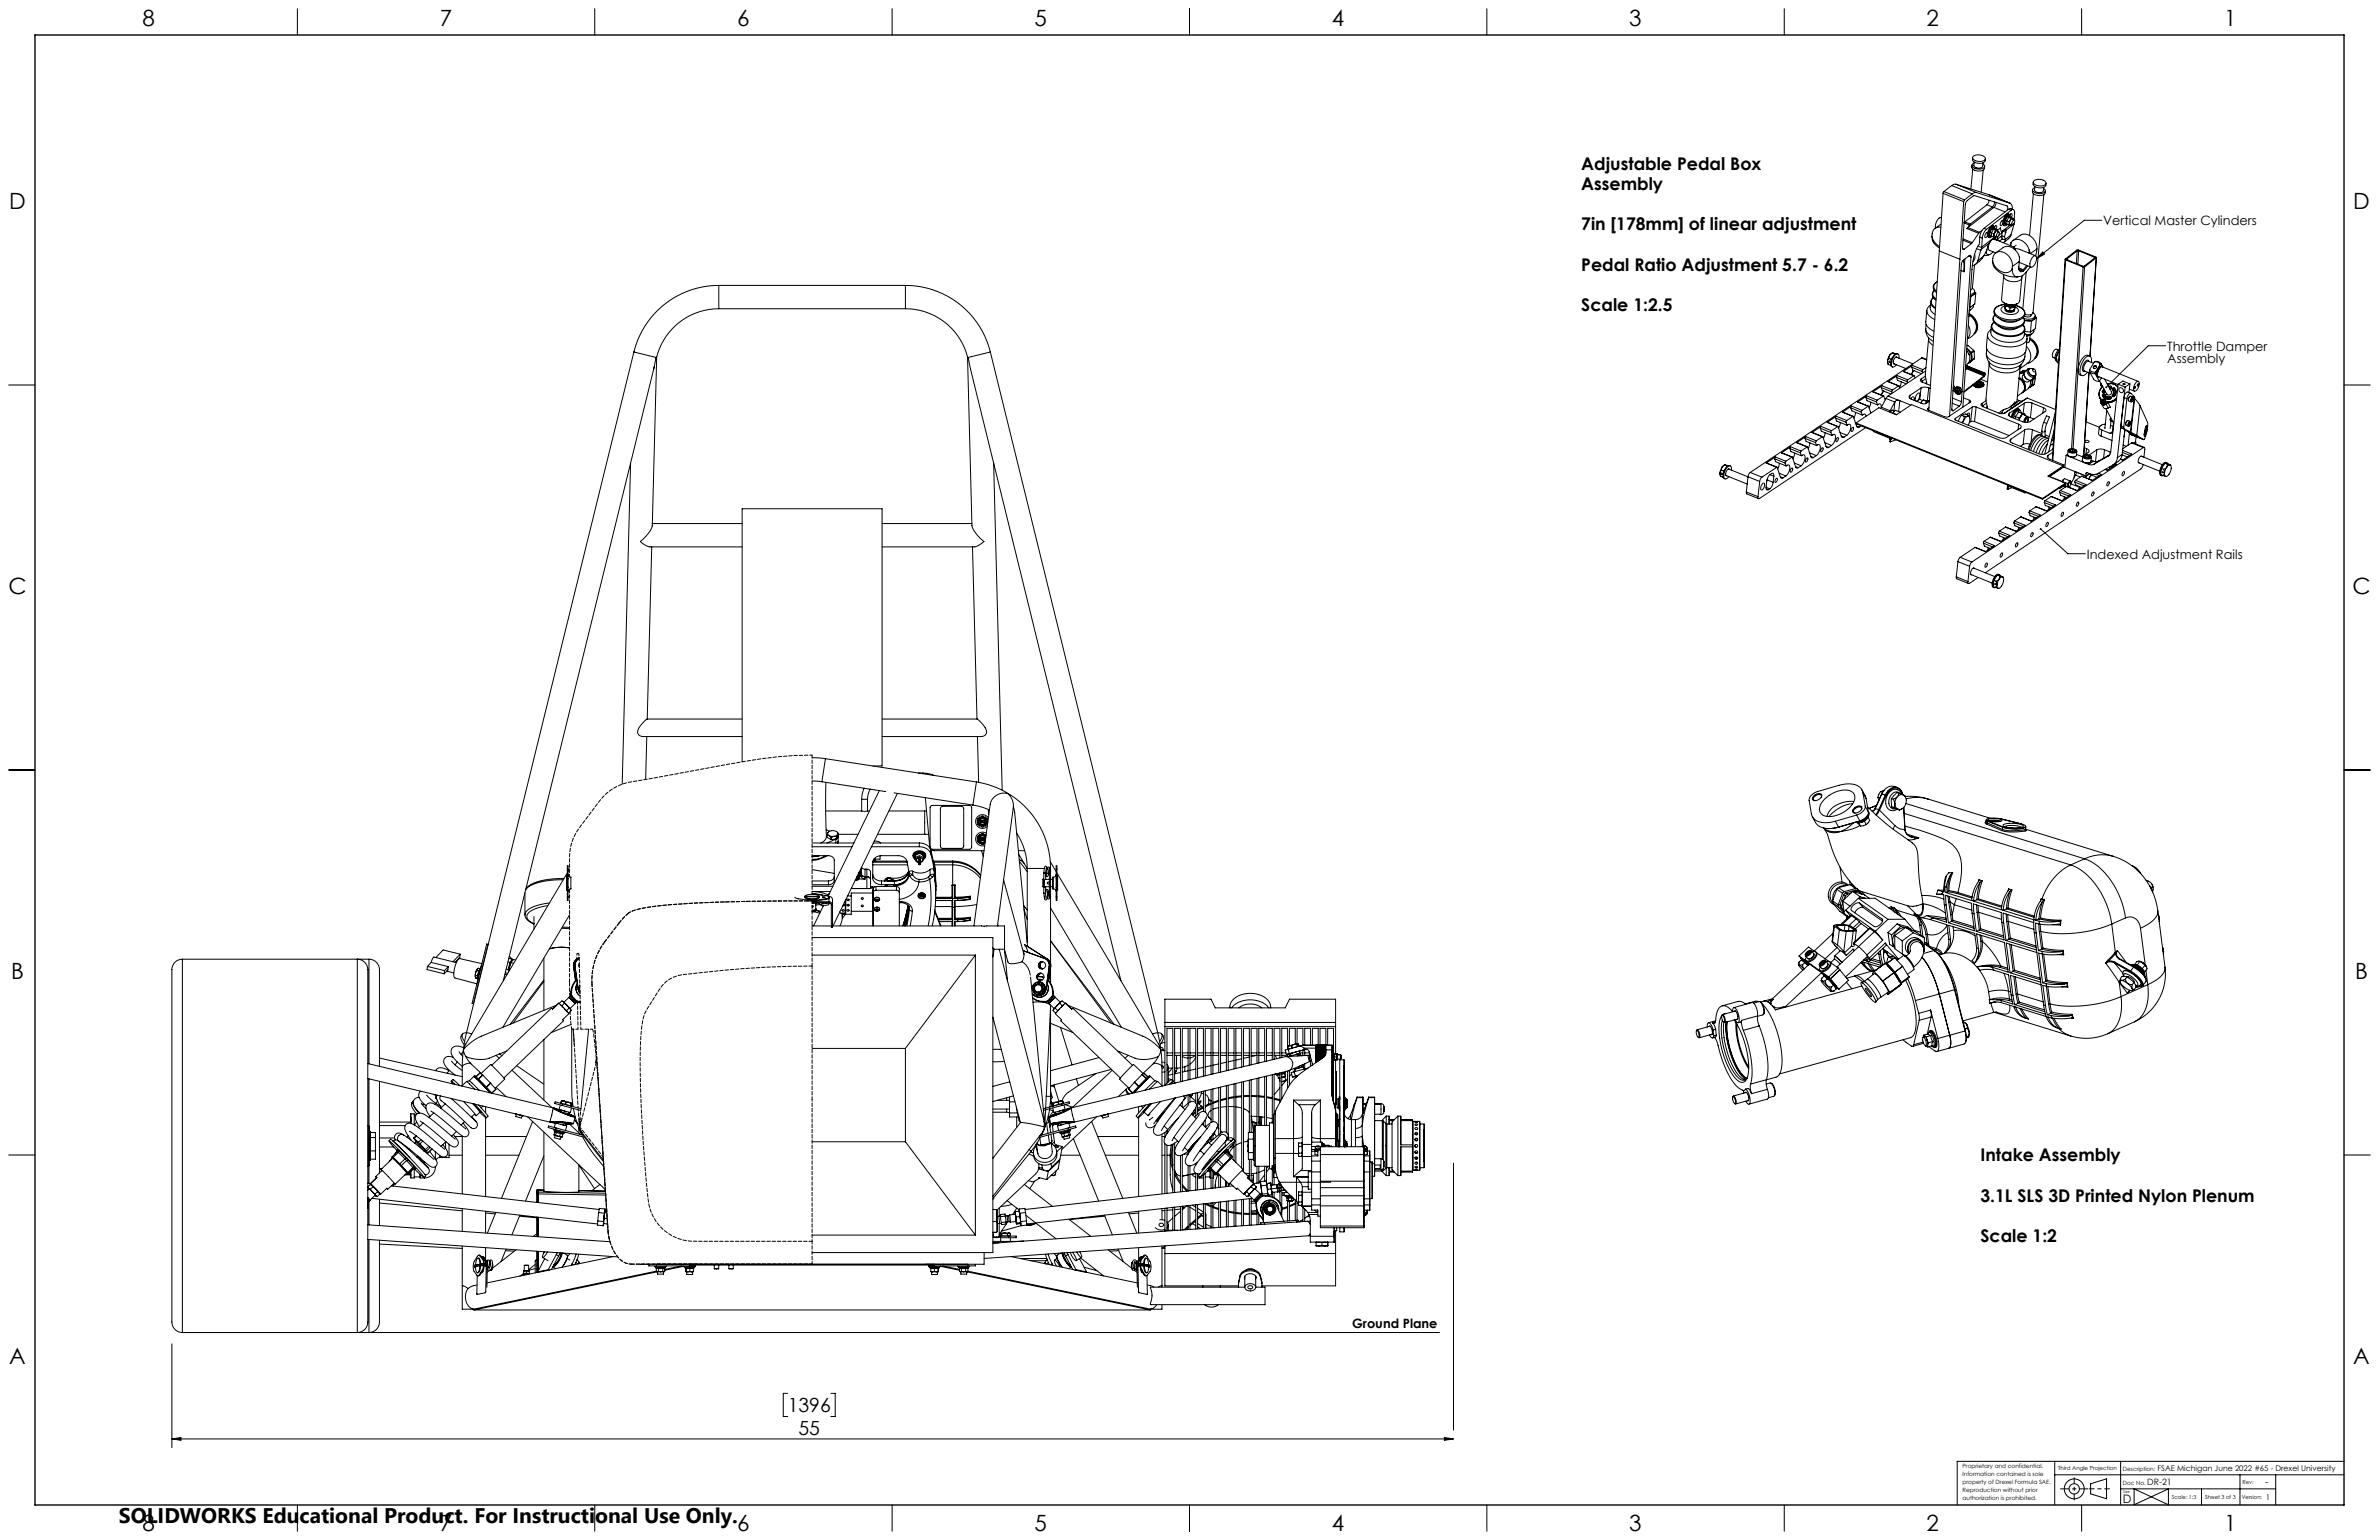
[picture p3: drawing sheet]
<svg xmlns="http://www.w3.org/2000/svg" width="864mm" height="559mm" viewBox="0 0 864 559" stroke-linecap="round" stroke-linejoin="round" font-family="sans-serif">
<defs><g id="words">
<g font-size="8.1">
<text x="51.7" y="9.3">8</text>
<text x="159.7" y="9.3">7</text>
<text x="267.6" y="9.3">6</text>
<text x="375.5" y="9.3">5</text>
<text x="483.5" y="9.3">4</text>
<text x="591.4" y="9.3">3</text>
<text x="699.4" y="9.3">2</text>
<text x="807.3" y="9.3">1</text>
<text x="3.3" y="76">D</text>
<text x="854.2" y="76">D</text>
<text x="3" y="215.7">C</text>
<text x="853.9" y="215.7">C</text>
<text x="4" y="355.4">B</text>
<text x="854.9" y="355.4">B</text>
<text x="3.3" y="495.1">A</text>
<text x="854.2" y="495.1">A</text>
<text x="51.7" y="555.4">8</text>
<text x="159.7" y="555.4">7</text>
<text x="267.6" y="555.4">6</text>
<text x="375.5" y="555.4">5</text>
<text x="483.5" y="555.4">4</text>
<text x="591.4" y="555.4">3</text>
<text x="699.4" y="555.4">2</text>
<text x="807.3" y="555.4">1</text>
</g>
<text font-size="7.7" x="43.2" y="552.5">SOLIDWORKS Educational Product. For Instructional Use Only.</text>
<g font-size="7.1">
<text x="285.9" y="512.5">1396</text>
<text x="289.8" y="520.6">55</text>
</g>
<g font-size="6.3">
<text x="574" y="61.5">Adjustable Pedal Box</text>
<text x="574" y="68.9">Assembly</text>
<text x="574" y="83.6">7in [178mm] of linear adjustment</text>
<text x="574" y="98.3">Pedal Ratio Adjustment 5.7 - 6.2</text>
<text x="574" y="113">Scale 1:2.5</text>
<text x="718.9" y="421.3">Intake Assembly</text>
<text x="718.9" y="436">3.1L SLS 3D Printed Nylon Plenum</text>
<text x="718.9" y="450.7">Scale 1:2</text>
</g>
<g font-size="4.7">
<text x="763.5" y="81.7">Vertical Master Cylinders</text>
<text x="786.7" y="127.2">Throttle Damper</text>
<text x="786.7" y="131.7">Assembly</text>
<text x="757.6" y="202.7">Indexed Adjustment Rails</text>
<text x="490.9" y="481.8">Ground Plane</text>
</g>
<text font-size="4.2" x="770.6" y="545.3">D</text>
<text font-size="3.5" x="822.3" y="539">-</text>
<text font-size="3.2" x="779.5" y="538.9">DR-21</text>
<g font-size="2.8">
<text x="783.2" y="533.7">FSAE Michigan June 2022 #65 - Drexel University</text>
<text x="822.5" y="544.2">1</text>
</g>
<g font-size="2.1">
<text x="712.4" y="532.8">Proprietary and confidential.</text>
<text x="770.7" y="533.7">Description:</text>
<text x="712.4" y="535.6">Information contained is sole</text>
<text x="712.4" y="538.5">property of Drexel Formula SAE.</text>
<text x="770.7" y="538.9">Doc No.</text>
<text x="712.4" y="541.4">Reproduction without prior</text>
<text x="712.4" y="544.3">authorization is prohibited.</text>
</g>
<g font-size="2">
<text x="747.2" y="533.4">Third Angle Projection</text>
<text x="814.1" y="538.3">Rev:</text>
<text x="788.4" y="543.9">Scale: 1:3</text>
<text x="800.5" y="543.9">Sheet 3 of 3</text>
<text x="813.8" y="543.9">Version:</text>
</g>
<text font-size="1.4" x="770.8" y="541.6">Size</text>
</g></defs>
<g fill="none" stroke="#000" stroke-width=".36">
<path d="M107.9 3.2v9.5M215.9 3.2v9.5M323.8 3.2v9.5M431.8 3.2v9.5M539.7 3.2v9.5M647.7 3.2v9.5M755.6 3.2v9.5M715.8 60v.7a2.87 2.87 0 0 0 4.6 .4l.1-.7M716.1 57.2l-.1 .7a2.87 2.87 0 0 0 4.6 .4l.1-.7M716.4 56.7a3.1 3.1 0 0 1 4.3 .9 2.87 2.87 0 0 1-4.6-.4zM716.6 59.2a.97 .97 0 0 0-.8 1.1 .97 .97 0 0 0 1.1 .8l1.7 .3a1.39 1.39 0 0 0 1.8-1.4l-.6-.5M716.7 58.8l-.2 1.2a1.99 1.99 0 0 0 3.2 .3l.2-1.2"/>
<path d="M704.8 79a2.45 2.45 0 0 0-2.2 2.8l.1 .9M705.4 70.2l7.4 3M705.4 70.2l-5.2 78.7M705.7 69.5l-.3 .7M705.7 69.5l7.4 3M708.5 67.3l7.5 3M708.5 67.3l-2.8 2.2M710 66.9h-.7l-.8 .4M710 66.9l7.5 3M710 66.9l12.1 3.8M712.8 73.2l-5.1 77.8M713.1 72.5l-.3 .7"/>
<path d="M716 70.3l-2.9 2.2M716.1 61.4l-.6 7.2M717.5 69.9h-.7l-.8 .4M717.5 69.9l12.1 3.8a2.07 2.07 0 0 1 .9 2.2M719.9 61.7l-.7 8.1M721.3 74.3l-8 6.2M721.3 74.3l2 .8M722.1 72.7l-.8 1.6M722.1 70.7l7.5 3M722.1 70.7h.1M723.3 75.1l-8.1 6.2M723.8 75.3l-9.4 7.3"/>
<path d="M723.8 75.3l4.1 1.6M724 73.3l-.2 1-.5 .8M724.6 73.5l-.2 1-.6 .8M728.4 78.1a.74 .74 0 0 1 1-.3 .74 .74 0 0 1 .3 1 .62 .62 0 0 0-.6-.4 .62 .62 0 0 0-.6 .6l-.5 1.3a.69 .69 0 0 0-.2 .9 .69 .69 0 0 0 .9 .2 .78 .78 0 0 1-1.1 .5 .78 .78 0 0 1-.3-1.2l.5-1.5zM728.5 76.4l.3-1.2-.2-.5-11.9-3.7-2.5 1.7-.8 1.6-1 15.6a.41 .41 0 0 0 .1 .6 .41 .41 0 0 0 .5-.1M729.1 78.9l-.3 .8-.5 .4M729.1 78.9l.9 .4M729.1 75.9l.8-.2 1 .4M729.1 75.9l1 .4M729.1 75.9l-8.9 6.9M729.4 77.8a1.67 1.67 0 0 0-2.1 1.6l-.3 1.2a.96 .96 0 0 0 .7 1.3M729.4 78.4a1.4 1.4 0 0 0-1.7 1.5v.2a.93 .93 0 0 0 .5 1.4"/>
<path d="M729.6 78a.41 .41 0 0 1 .4-.4 .41 .41 0 0 1 .4 .3l-.3 1.1M729.7 78.8l-.6 .1M729.7 78.8l1 .4M729.8 79.9l-.5 .6M729.8 79.9l-.4 1.2M730 79.3l-.2 .6M730 79.3h.5M730.1 76.3a.82 .82 0 0 1 1.1-.1 .82 .82 0 0 1 .1 1.1l-.1 2.6-.7-.3M730.1 76.3l-9 6.9M730.5 79.3l-.7 .6M730.7 79.2l.1 .5-.3-.4M730.7 79.2l-.2 .1"/>
<path d="M737.8 68.9a1.85 1.85 0 0 0 2.3 2.1l.7-.1a1.59 1.59 0 0 0 1.6-.9l.1-.7M738.1 66.1a1.85 1.85 0 0 0 2.3 2.1h.6a1.59 1.59 0 0 0 1.7-1v-.7M738.1 70.3l-1.4 15.2M738.4 65.6a3.3 3.3 0 0 1 4.3 .7 2.45 2.45 0 0 1-3.6 .9 .96 .96 0 0 1-.9-.6 .96 .96 0 0 1 .2-1zM738.6 68.1a.95 .95 0 0 0-.8 1 .95 .95 0 0 0 1.1 .9l1.9 .2a1.16 1.16 0 0 0 1.2-.2 1.16 1.16 0 0 0 .3-1.2l-.5-.4M738.7 67.7l-.1 1.2a1.99 1.99 0 0 0 3.2 .3l.1-1.2M741.9 70.6l-3.9 42.9a2.17 2.17 0 0 1-2.9 .5M763 79.9h-6.4l-17.3 14M701.3 85.7a4.9 4.9 0 0 0 2.7 4.3M701.3 85.7a5.5 5.5 0 0 0 2.8 3.8M704 91.1l7.5 3M704.5 82.4a2.75 2.75 0 0 0-3.2 3.3"/>
<path d="M704.6 81.3l-2.1 1.5M711.8 98.2l1.2 .4M712.4 90.2l.6 .2M712.6 87.2l3 1.2M712.6 86.7l3.4 1.3M712.6 94.5l.4 1.6v2.5M713 80.9l1.9 .8M713.3 94l-.3 4.6M713.3 80.5l-.3 .3M713.3 80.5l1.9 .8M714 82.9l4.3 1.8M714.4 82.6l-.4 .3"/>
<path d="M714.4 82.6l4.2 1.7M714.6 92.9l.9 .4M714.9 81.7l-.9 1.2M715.2 81.3l-.3 .4M715.5 93.3a.41 .41 0 0 0-.1-.6 .41 .41 0 0 0-.5 .1l-2.3 1.7-.6 1.5-3.5 52.5a.41 .41 0 0 0 .1 .5 .41 .41 0 0 0 .6 0M715.5 93.3l-3.5 52.5M715.6 88.4l-2.6 2M716 88l-.4 .4M716.4 94.7l-.2 .1M716.8 96.2l-.8 8.4-.6 .6M716.8 92.3a2.36 2.36 0 0 1-.6 2.5M717.5 90.2l1.5 .6"/>
<path d="M718 94.6a2.47 2.47 0 0 1-2 1.8M718 89.3l1.4 .5M718.3 84.7l-2.3 3.3M718.5 88.7a16.8 16.8 0 0 0-2.7 9.1l-3.2 49.9M718.6 84.3l-.3 .4M718.7 86.1l.9 .3M718.7 86.1l-.2 2.5M719 90.8l-1 3.8M719.2 90.5l-.2 .3M719.4 89.8l-.2 .7M719.4 89.7v.1M719.6 83.5l-1 .8"/>
<path d="M719.6 86.4l-.2 3.3M720 93l-1.2 1.6-1.7 1.3M720 93l-2 1.6M720.2 82.8l-1.1 1.6-.4 1.7M720.2 82.8l.9 .4M721.1 83.2l-.9 1.2-.6 2M721.3 90.6a1.07 1.07 0 0 0 0 1.7 1.07 1.07 0 0 0 1.6-.3l.6-.6M721.5 84.5a1.11 1.11 0 0 0-.7 1.7l.7-.7M722.1 88.3l-.9 2.7-1.2 2M722.1 88.3l-2.9 2.2M722.3 92.3l-2.1 .5M722.8 84.4l.1 .8-.2 .4 1 .4"/>
<path d="M722.8 84.4l.9 .4M722.9 82.5a.74 .74 0 0 1 1-.4 .74 .74 0 0 1 .3 1.1 .62 .62 0 0 0-.7-.5 .62 .62 0 0 0-.6 .6l-.5 1.3a.69 .69 0 0 0-.1 .9 .69 .69 0 0 0 .8 .2 .78 .78 0 0 1-1.1 .5 .78 .78 0 0 1-.3-1.1l.5-1.6zM722.9 87.1a3.2 3.2 0 0 0-.7 3.7l2.3 1 2.7-2a4.4 4.4 0 0 1 5.9 4.7l-.1 .4M723.3 94.6a6.1 6.1 0 0 0 4.8 5.3l1.9 .5 2.4 .1M723.3 94.6a5 5 0 0 0 6.1 4.1l1-1.2M723.3 94.6a2.95 2.95 0 0 1 1.8-3.2 2.95 2.95 0 0 1 3.5 1 5.3 5.3 0 0 1 1.9 4.3M723.5 83.2l-.3 .8-.4 .4M723.5 83.2l1.6 .3M723.5 83.2l.9 .4M723.6 86.6l.4 .3 1 .2M723.7 86h.5M723.7 84.8l.1 .6"/>
<path d="M723.8 82.1a1.67 1.67 0 0 0-2 1.6l-.4 1.2a.96 .96 0 0 0 .7 1.3M723.8 85.4l.4 .6M723.8 85.4l-.1 .6M723.8 86.7l-.5 .1M723.9 82.7a1.4 1.4 0 0 0-1.8 1.5v.3a.93 .93 0 0 0 .5 1.3M724 82.3a.41 .41 0 0 1 .4-.4 .41 .41 0 0 1 .4 .3l-.3 1.1M724.1 86l-4.7 3.7M724.2 85.7l.7 .3M724.2 84.2l-.5 .6M724.2 84.2l-.4 1.2M724.2 86.6a1.65 1.65 0 0 0-1.9 1.3l-.2 .4M724.2 86.6v.1"/>
<path d="M724.2 86.7l.8 .3M724.3 86.6h-.1M724.3 86.6l-.1 .1M724.4 86l-.1 .6M724.4 85.9l-.2 .1M724.4 83.6l-.2 .6M724.4 83.6h.5M724.8 87.1l6.3 2.6 .4 .5M724.9 83.9l.7 .3M724.9 83.6l-.7 .6M725 87v.1M725 87.1v.1"/>
<path d="M725 86v1M725.1 83.5l1.1-.8 .5 1.8M725.1 83.5l.1 .6-.3-.5M725.1 83.5l-.2 .1M725.2 84.4a.34 .34 0 0 1 .4-.2 .34 .34 0 0 1 .2 .5l-.2 .6a.49 .49 0 0 1-.3 .6 .49 .49 0 0 1-.6-.2zM725.2 86.8l.1 .5M726.3 85.9h.3M726.6 85.9l.2 .8M726.6 85.9l-.9 .3-.7 .9M726.7 85.6l.9 .4M726.7 84.5l-.1 1.4M726.7 84.5l-1.1 .9"/>
<path d="M726.8 86.7l-1 .8M726.8 86.7l1.2 .5M727.1 83.9l1 .4M727.1 80.1a1.11 1.11 0 0 0-.8 1.8l.7-.8M727.3 99.6v.6M727.6 86l.4 .9M728 86.9v.3M728 87.2l-.2 .4-.7 .4M728.1 84.3l-.5 1.7M728.1 83.6l-.4-.2-1.1 .9M728.1 83.6v.7M728.3 80.1l.2 .8-.2 .3 1 .4"/>
<path d="M728.3 80.1l1 .4M729.3 81.6l.4 .1M729.3 80.5l.1 .6M729.4 81.1l.3 .6M729.4 81.1l-.1 .5M729.7 81.7l-3.2 2.4M729.7 81.7l.4-.2zM729.8 81.4l.7 .2M730 85.3l-.7 1.2-1.6 1.2M730 85.3l-2 1.6M730 88.1l-.2 1M730 88.1a3.2 3.2 0 0 1 5.3 .3l1.3 2.4"/>
<path d="M730 88.1l-.1 1.1M730.5 96.7l-.1 .8M730.6 81.7l-2.5 1.9M730.7 87.3l2.7-1.9a4.5 4.5 0 0 1 6 4.1v.8M730.8 80.1a.34 .34 0 0 1 .4-.2 .34 .34 0 0 1 .2 .5l-.2 .6a.49 .49 0 0 1-.3 .6 .49 .49 0 0 1-.6-.2zM731 81.3l-1 4M731 81.3v.1M731.1 81.3h-.1M731.5 90.2l1.7 .3 5.7 2.3 .5-2.5M731.5 90.2l.2 .6M731.5 90.2l-.5 .1M731.9 89l-.9 .6"/>
<path d="M732.8 97.2l1.6 .7M732.8 97.4l1.4 .6M732.9 97.7a.78 .78 0 0 0 1.3 .3M733 95.2l4.2 1.7M733 94.9l-.1 1.8a1.18 1.18 0 0 0 0 1.4 1.18 1.18 0 0 0 1.3 .4l.3-.2M733 94.9l-2.5 1.8M734.2 98l.3 .3M734.3 99.9l-.4 .9M734.4 97.9l-.2 .1M734.4 97.9l.2 .3M734.6 98.2l-.1 .1M735.5 98.7l-1.2 13.5"/>
<path d="M735.6 96.3l-1.2 1.6M736 96.4l-1.4 1.8M736.6 90.8l.3 1.2M736.6 90.8l-.1 1M737 96.8l-.4 .6a5.6 5.6 0 0 1-4.3 3.1 2.27 2.27 0 0 1-1.9-3M738 93.2a.73 .73 0 0 1 1-.3 .73 .73 0 0 1 .3 1l-.7 2.1a.92 .92 0 0 1-.7 .9 .92 .92 0 0 1-1-.4l.2-1.7zM739.4 90.3l-2.4 1.7M741.6 91.4l.6 .8-2.9 1.7zM749.6 94.1l-4.6 72.9M749.8 94.3l6.4 2.6M749.8 94.3l-4.6 72.8M750.3 94v.2"/>
<path d="M754 91.1l-3.7 2.9M754 91.1l-.3 4.5M754.6 91l-.6 .1M754.6 91l5.7 2.3M754.6 91l-.3 4.9M756.2 96.9l-4.2 65.9M756.7 96.9h-.5M756.7 96.9l-4.2 65.9M760.3 93.3l.1 .3-4 3-6-2.3-.1-.3M760.3 93.3l-.1 .4M760.9 93.6l-.1-.3-6.6-2.6-4.5 3.3 .1 .3M760.9 93.6l-4.2 3.3"/>
<path d="M760.9 93.6l-2.2 35.7M761 93.5l-2.3 35.8M260.9 112a23.3 23.3 0 0 0-22.5 17.5l-1.6 61.3M260.9 103.6a31.8 31.8 0 0 0-30.8 24.1M260.9 103.6v8.4M260.9 112h67.8M260.9 103.6h67.8M328.7 112a23.3 23.3 0 0 1 22.5 17.5l1.6 61.2a11.8 11.8 0 0 0 4.3 5.8M328.7 103.6a31.7 31.7 0 0 1 30.8 24.1M328.7 103.6v8.4M699.1 119.2a3.8 3.8 0 0 0 2.8 3.3M699.1 119.2a4.6 4.6 0 0 0 2.7 4.6"/>
<path d="M699.2 117.7l-.1 1.5M699.5 112.6l-.4 4.2a3.8 3.8 0 0 0 3 3.4M700.8 110.7a2.4 2.4 0 0 0-1.4 2.3 2.4 2.4 0 0 0 1.5 2.1l1.4 .8M700.9 109.6a2.81 2.81 0 0 0 1.7 2.4M700.9 109.6l-.2 2a2.83 2.83 0 0 0 1.8 2.5M700.9 109.6h.1M700.9 109.6l.3-.9 .6-.7a2.11 2.11 0 0 0 .8 3.7M702.8 108.5a1.91 1.91 0 0 1-.6-3.1 2.15 2.15 0 0 0 .6 3.6M703 105.7a1.87 1.87 0 0 1-1-1.8 1.87 1.87 0 0 1 1.2-1.7 2.13 2.13 0 0 0-1.4 1.9 2.13 2.13 0 0 0 1.2 2.1M714.5 118v.1a3.8 3.8 0 0 1-.3 4.7M714.8 114.3a4.6 4.6 0 0 1 2.6 4.5 4.6 4.6 0 0 1-3.2 4.1M714.8 113.8a4.7 4.7 0 0 1 2.1 7.1l-.2 .2a4.6 4.6 0 0 0-1.9-7"/>
<path d="M714.9 112.7l-.2 2.2M714.9 111.6h.2M715.1 112.6l-.2 .1M715.2 107.6l.2 .1M715.4 107.7l-.3 3.9M715.5 112.2l-.6 .5M716 104.6a1.15 1.15 0 0 1 .8 1.4 1.15 1.15 0 0 1-1.4 .8l-.2 .1M716.3 110.7a1.5 1.5 0 0 1-1.4 1.7M716.8 105.9l.4 .5M716.8 105.7a1.56 1.56 0 0 1-1.6 1.7M717.2 106.4l-1.8 1.3M717.2 106.4l-.3 3.9-1.8 1.3"/>
<path d="M722.8 119.6a2.4 2.4 0 0 0-1.3 2.3 2.4 2.4 0 0 0 1.4 2.1 11.5 11.5 0 0 0 12.1 .3 2.22 2.22 0 0 0-.1-3.5M722.9 118.5a4.1 4.1 0 0 0 3.7 3.2 8.3 8.3 0 0 0 8.1-1.3l.3-.8M722.9 118.5l-.2 2a4.1 4.1 0 0 0 3.7 3.3 8.3 8.3 0 0 0 8.1-1.3l.5-2.9M722.9 118.5h.1M722.9 118.5l.3-.9 .6-.7a2.11 2.11 0 0 0 .9 3.7 9.4 9.4 0 0 0 9.6-.2 1.79 1.79 0 0 0 .1-2.5l.6 1.6M724.2 114.3a2.24 2.24 0 0 0 .9 3.8 10 10 0 0 0 7.6 .7M724.2 114.3a1.99 1.99 0 0 0 .9 3.3 8.7 8.7 0 0 0 9.3-.3 1.67 1.67 0 0 0 .1-2.1 2.28 2.28 0 0 1-1.7 3.6M725.7 118.4a6.1 6.1 0 0 0 6.6 .6M725.9 115.6a6 6 0 0 0 6.6 .7M727.1 109.6a5.2 5.2 0 0 0 5.3 .5M727.4 100.2l-.8 8.4a3.5 3.5 0 0 0 4.2 2l.4-.1a1.97 1.97 0 0 0 2-1.3l.7-8.4M727.4 100.2a3.5 3.5 0 0 0 4.2 2h.3a1.97 1.97 0 0 0 2-1.4"/>
<path d="M727.8 111a1.36 1.36 0 0 0-1.4 1.3 1.36 1.36 0 0 0 1.4 1.4 4.1 4.1 0 0 0 4.9-.8 1.51 1.51 0 0 0-1.2-1.6M727.9 110.6l.1 1.5M727.9 112.1a1.36 1.36 0 0 0 1.9 1.3 1.01 1.01 0 0 0 1.4-1M728 112.1l.4 .5M728 112.4l-.1 .2M728 112.2v.5M728 110.2l1.8 .7 1.6-.3M728 111.1v1M728.2 110.3l.4 .8M728.4 112.6l.6 .2M728.6 111.1l.6 .2M728.6 111.1h-.6"/>
<path d="M729 112.8l1.1 .1 1-.4-.1 .5M729.2 111.3l.4 .4M729.5 112.8h-.5M729.6 111.7l-.1 1.1M731 112.5a2.08 2.08 0 0 1-2.9-.2l.3 .3M731 112.7l.1 .2M731.3 110.6a1.5 1.5 0 0 1-2.1 .7M731.3 110.6a2.67 2.67 0 0 1-3.3-.3v.8M731.4 110.6a.88 .88 0 0 1-.2 .9 .88 .88 0 0 1-.9 .2h-.7M731.4 110.5v.1M731.5 111l-.1 1a1.58 1.58 0 0 1-1.9 .8M733.1 116.1a2.33 2.33 0 0 0 2-2.2 2.33 2.33 0 0 0-1.7-2.4l-1.9-.7 .7 .2a2.93 2.93 0 0 1 2.6 3.2 6.8 6.8 0 0 1-7.3 1.5l-1-.3a2.7 2.7 0 0 1-2.3-3.2 4.6 4.6 0 0 1 3.7-1.8l-1.2 .2a2.65 2.65 0 0 0-2.7 3.4 8.2 8.2 0 0 0 9 2.1"/>
<path d="M735 116.3l2.4 .3M735 119.5v.1M737.3 114.1a1.4 1.4 0 0 1-2.4 .5M737.4 116.6l-.3 3.9M738 113.5a1.12 1.12 0 0 1 .8 1.3 1.12 1.12 0 0 1-1.2 .9l-1.4 .1-1.5-.2M738.4 119.6a2.12 2.12 0 0 1-3 1.8M738.8 114.8l.4 .5M738.8 114.6a2.05 2.05 0 0 1-2.7 1.8l-1.2-.2M739.2 115.3l-1.8 1.3M739.2 115.3l-.3 3.9-1.8 1.3M3.2 139.7h9.5M230.1 127.7l8.2 2"/>
<path d="M230.1 127.7l-60.7 247M237.5 133.1l-54.8 222.8M238.3 129.7l-.3 .3-.7 4.1M238.3 129.6v.1M351.3 129.6v.1M351.3 129.7l.3 .3 .7 4M352.3 134.1l54.6 221.8M359.5 127.7l-8.2 2M359.5 127.7l60.7 247M683.2 140l-.3 .6M683.2 140l-3.3 2.2M683.2 140l3.8 1.5"/>
<path d="M685.2 131l.4 1.3M685.4 138.5l3.9 1.5M685.4 138.5l3.8 1.5M685.6 132.3l.7 .3M685.8 130.1l-.6 .9M685.8 130.1l.7 .2M686 128.9l-.2 1.2M686 128.9l-.8 2.1M686.3 132.6h.1M686.3 132.3v.3M686.5 130.3v.5M686.8 130l-.3 .3"/>
<path d="M687.1 128.1l-1.1 .8M687.1 128.1l1 .3M687.1 128.1l.8 .3M687.4 131.9l4.4 1.8M687.9 128.4l-.2 .3M687.9 128.4l.1 .1M688.3 129.6l6.1 2.4M688.3 129.5l.1 .1M688.5 136.9l.3 1.1 3.2 1.3M688.5 136.9l3.8 1.6M688.6 129.7a1.43 1.43 0 0 0-1.3 2l.4 .4M688.7 136.3l-.2 .6"/>
<path d="M688.7 136.3l-3.3 2.2M688.7 136.3l3.8 1.5M688.9 128.5a1.69 1.69 0 0 0-2.1 1.5l-.4 1.3a1.4 1.4 0 0 0 .6 1.9M689.4 130v-.1a.88 .88 0 0 0-.1-1.1 .88 .88 0 0 0-1.1-.2 4.1 4.1 0 0 0-1.3 4.5 1.16 1.16 0 0 0 1.5-.8M690.2 138.5l-.6 2.1M690.9 134.8l4 1.5M690.9 134.8l3.8 1.5M692.3 138.5l.1 .5M692.5 137.8l-.2 .7M694 133.2l.3 1.1 3.2 1.3M694 133.2l3.8 1.6M694.2 132.6l-.2 .6"/>
<path d="M694.2 132.6l3.8 1.5M694.2 132.6l-3.3 2.2M694.7 134.5l-.9 1.4M694.7 136.3l.5 .9M694.7 136.3l-2.2 1.5M694.8 134.5l-.9 1.4M697.4 137.5a.64 .64 0 0 0-.2 .8 .64 .64 0 0 0 .6 .4l3 1.2M697.4 137.5l.4 .8M697.6 129.9l1.8 .5M697.6 129.9l1.8 .7M697.6 129.9l-62.2 41.5M697.8 134.8l.2 .5"/>
<path d="M697.8 138.3l-.1 .3M697.8 138.3v.4M698 134.1l-.2 .7M698.9 136.5l-1.5 1M698.9 136.5l.5 2.8M699 134.6l-13.6 9.1M699.1 137.4l-1.3 .9M699.1 133.4l-1.1 .7M699.3 138.4l-.2 .8M700 122.4l.1 .6M700.1 123l-1.2 13.5M700.1 123a2.57 2.57 0 0 0 1.6 2.3"/>
<path d="M709.1 139.7l.6 1.4M709.1 139.7v.1M713.7 133.1l-.1 .3 6.4 2.5M713.7 133.1l6.3 2.6M713.9 127.4a3.3 3.3 0 0 1-.4 5.3M713.9 133.8l-.5 .4M713.9 133.8l6.3 2.6M713.9 126.7a3 3 0 0 1 .5 5.2M714 132.9l6.5 2.5M714 132.9l-.3 .2M714 132.9l6.3 2.5M714 126.4a3.2 3.2 0 0 1 .8 5.3"/>
<path d="M714 125.2l.3 .1M714.1 133.5l-.2 .3M714.3 125.3l-.3 .2M714.3 125.3l2.2 1.8M715.4 127.8v.1M715.4 127.9l.2 .3M715.6 131h-.1M715.6 128.2v.1M715.7 130.7v.1M715.7 130.8l-.1 .2M716.4 139.6l1.6 .6M716.4 139.6h.1"/>
<path d="M716.5 127.1l.1 .4M716.5 127.1l-1.1 .8M716.6 127.5l-1 .7M716.6 127.5l.2 2.5M716.7 139.4l.5 .2M716.8 130l-1.2 1M716.8 130l-1.1 .8M716.8 139.3l.4 .3M717.2 139.6l1.6 .1M717.2 139.6l.8 .4M718 140v.2M718.4 138.1l.1 .9"/>
<path d="M718.4 138.1a.59 .59 0 0 1 .8 .6 .59 .59 0 0 1-.9 .4l-.9-.2M718.4 138.2a.49 .49 0 0 1 .6 .6 .49 .49 0 0 1-.8 .2l-.7-.2M718.5 138.8l.3 .1M718.8 139.7l-.8 .3M719 137.6l2.5 1M719.1 138.4l.1 .1M719.2 138.5l.5 .3M719.2 138.5a.61 .61 0 0 1 0 .8 .61 .61 0 0 1-.8 .1l-1.3-.3M719.2 138.5l.5 .7M719.4 138.9a1.47 1.47 0 0 1-2.4 .3M719.6 140l-1.6 .2M719.6 139.7h-.8"/>
<path d="M719.6 139.7v.3M719.7 139.2l-.9 .5M719.7 139.2l-.1 .5M719.7 138.9l.2 .1M719.7 138.8v.4M719.7 138.8l-.1 1.2M719.8 139a.78 .78 0 0 1 .2 .9 .78 .78 0 0 1-.9 .4h-1.6l-1.2-.6M719.8 139h.1M719.9 139a.79 .79 0 0 1 .1 .9 .79 .79 0 0 1-.9 .4h-1.6l-1.2-.6M720 135.7v.2M720.2 139.6a2.06 2.06 0 0 1-3 .8l-1-.6M720.2 136.7l-7.3 5.6"/>
<path d="M720.2 136.4l-7.3 5.7M720.2 136.4v.3M720.3 135.7l.2 .2-.3 .5M720.3 135.7l-.3 .2M720.3 135.4h.1a.8 .8 0 0 1-.2 1.3M720.3 135.4v.3M720.3 135.4l-.3 .3M721.1 128.1a4.5 4.5 0 0 0 3.9 3.7 10.2 10.2 0 0 0 9.5-1.2l.5-1.2M721.1 128.1a4.6 4.6 0 0 0 .9 3.3M721.2 126.6l-.1 1.5M721.5 121.5l-.4 4.2a4.3 4.3 0 0 0 3.7 3.6 10.6 10.6 0 0 0 10.1-1l.5-1.2 .4-4.3M722 131.3l.1 .6"/>
<path d="M722 131.4a9.8 9.8 0 0 0 11.5 1M722.1 131.9l-1.2 13.5M722.1 131.9a4.2 4.2 0 0 0 4 3.2 7.1 7.1 0 0 0 7-1.6l.2-.6M732.9 137.4a3.3 3.3 0 0 1 1.2 5.1l-1.8 1.2M732.9 137.3a3.3 3.3 0 0 1 1.3 5.2l-.3 .1M733 137a3.3 3.3 0 0 1 1.2 5.4M733.1 135.6l1.7 .1M733.2 135.3h.1M733.3 132.9l-1.3 13.1a1.07 1.07 0 0 0-1.4 .9l-2.1 1.4a3.6 3.6 0 0 0-2.7 1.7M733.4 135.2l-.2 .1M733.4 133.6l-.1 .2M733.5 135.2h-.1"/>
<path d="M733.5 132.4h.1M733.5 132.4l-.2 .5M733.6 132.3l-.2 1.3M734.8 135.8a1.53 1.53 0 0 0-.2 2.2 1.53 1.53 0 0 0 2.3 0M734.9 135.1h-.9l-.9 .3M734.9 120.8h.1M735 120.3l2.1 .2M735 136.5l1.1 1.2M735 129.4a4.6 4.6 0 0 1-1.5 3M735.1 134.9h-1.1l-.8 .5M735.2 127.9l-.2 1.5M735.6 125.7a4.1 4.1 0 0 1 .5 6.1l-2.7 1.8"/>
<path d="M735.6 134.4h-1.1l-1.1 .8M736.1 133.9l-1.1 1.1a2.06 2.06 0 0 0 .4 2.2 2.06 2.06 0 0 0 2.3 .5l1.1-1M736.6 133.9a1.63 1.63 0 0 0 .3 1.9 1.63 1.63 0 0 0 1.9 .4M736.8 123.2a4.6 4.6 0 0 1 2.7 4.7 4.6 4.6 0 0 1-3.6 4M736.8 123a4.7 4.7 0 0 1 1.9 7M736.8 122.7a4.7 4.7 0 0 1 2.1 7.1l-.2 .2M736.9 121.5l-.2 2.4-1 .5M737 138a3.3 3.3 0 0 1-2.2 3.9M737.1 121.5l-1.4 .5M737.1 133.7a1.2 1.2 0 0 0-1.3 .8 1.2 1.2 0 0 0 .5 1.4 1.54 1.54 0 0 0 2.7 .3v-.6M737.5 121.1l-.7 .5-1.2 .2M737.5 137.8v.1a2.26 2.26 0 0 1-1.1 2.9"/>
<path d="M737.9 137.9l-.1-.2a2.44 2.44 0 0 1-.7 2.7M737.9 137.9v.1M738.3 133.9l-.9-.2a1.03 1.03 0 0 0-1.1 .8 1.03 1.03 0 0 0 .6 1.2 1.09 1.09 0 0 0 1.2 .7 1.09 1.09 0 0 0 .9-1l-.1-.9M738.4 139.5l-1.3 .9M738.4 139.5l-1.1 .7M738.7 136.7l.1 .1M738.8 136.8l.1 .4M738.8 136.8l-.9 .7M738.9 137.2l-1 .7M738.9 137.2l-.5 2.3M746.4 130.4l.8 1.5M746.4 130.4l.9 .4"/>
<path d="M746.6 129l-.2 1.4M746.6 129l-.2 1M747.2 127l-.7-.3a2.15 2.15 0 0 0-1.2 3l.7 .3M747.3 127.7l-.7 1.3M747.3 127.7l.2-.4-.9 1.7M747.3 127.7l.2 .1M747.6 126.7a3.1 3.1 0 0 0-.9 4.5M758.3 135.3l-1.9 29.9 1.9-29.9M758.3 131.2a.74 .74 0 0 0-.7-.6 .74 .74 0 0 0-.7 .7l-.9 2a.84 .84 0 0 0-.1 1.1 .84 .84 0 0 0 1 .3M758.4 134.7a2.19 2.19 0 0 0 2.2 .9M758.4 134.7l1.6 2.8a2.19 2.19 0 0 0 2.1 .9M758.6 129.2l-.7-.3a3.4 3.4 0 0 0-3 2.9l-.5 2.1a1.79 1.79 0 0 0 1.3 2.4"/>
<path d="M758.6 134.1a1.85 1.85 0 0 0 2.1 .9M758.6 134.1l-.2 .6M759.2 131.5v-.2a1.5 1.5 0 0 0-1.1-2.1 6 6 0 0 0-2.6 6.9 1.68 1.68 0 0 0 2.3-1M760 131.8l-1.9-.7a2.59 2.59 0 0 0-1.4 3.5l2.2 .9M760.3 131.3a1.84 1.84 0 0 1 2.1 .9M760.3 131.3a1.94 1.94 0 0 1 2.4 .7M760.3 131.3l-1.7 2.8M760.6 135.6l1.5 2.8M760.7 135l-.1 .6M761.1 133a.65 .65 0 0 0-.7 0 .65 .65 0 0 0-.4 .6M761.5 136.7l.1 .1M762.4 132.2l-1.7 2.8"/>
<path d="M762.5 133.3l-.7 .9-.4 1.3M762.7 139.8l.7 .6M762.7 132l.7 1.2-.1-.2a1.93 1.93 0 0 0-2 2.1v1.3l.3 .4h.4M762.7 132l-.3 .2M762.8 139.9v.2M762.8 137.1l-.7 1.3M763 132.9a2.85 2.85 0 0 0-1.5 3.8 2.8 2.8 0 0 1 1.5-3.8h.1M764 137.6l2.4 4.5a.97 .97 0 0 1-.4 1.1 .97 .97 0 0 1-1.2-.2l-2.6-4.8M764.9 139.3h.3zM765.2 139.3a3.2 3.2 0 0 1 3.6 1.2 3.4 3.4 0 0 0-3.6-1.2zM765.2 139.3h.1M768.9 139.4l-2.7 24.5-.3 1-.6 .6"/>
<path d="M768.9 139.4l2.5 1M773.2 139.3l-.4 3.1M773.2 139.3l-1.8 1.1M773.2 139.3l-2.6-1-1.7 1.1M775.5 138.7a.68 .68 0 0 1 1-.2 .68 .68 0 0 1 .1 1l-.5 1.5a.91 .91 0 0 1-.6 .8 .91 .91 0 0 1-.9-.1v-1.5zM776.1 139.4l.2 .1-.4 .6zM776.2 138.4l-13.1-5.3a2.59 2.59 0 0 0-1.4 3.5l7.2 2.9M786.2 125.5h-6.4l-15.2 15.1M850.9 139.7h9.5M655.3 159.1l.3 1 3.8 1.6M655.3 159.1l3.8 1.5M655.5 158.4l-.2 .7"/>
<path d="M655.5 158.4l3.8 1.6M655.5 158.4l-3.3 2.2M657.7 156.9l4 1.6M657.7 156.9l3.9 1.6M659.3 160l-.2 .6M660.8 155.4l.4 1.1 3.8 1.5M660.8 155.4l3.8 1.5M661 154.7l-.2 .7M661 154.7l3.9 1.6M661 154.7l-3.3 2.2M661.6 158.5l1.3 3.6a.55 .55 0 0 0 .9 .2M661.6 158.5l-2.3 1.5"/>
<path d="M662.5 157l-.6 2.1M663.3 153.3l3.9 1.5M663.3 153.3l3.8 1.5M664.6 156.9l.4 1.1M664.9 156.3l-.3 .6M665 158l.3-.2a.76 .76 0 0 1 1 .1 .76 .76 0 0 1 0 1l-.5 1.6-.9 1.1M666.3 151.7l.4 1.1 3.8 1.5M666.3 151.7l3.8 1.5M666.6 151l-.3 .7M666.6 151l-3.3 2.3M666.6 151l3.8 1.6M666.9 158.9l.1-.1a.83 .83 0 0 1 .3 .9 .83 .83 0 0 1-.7 .6l-.1-.8z"/>
<path d="M667.1 154.8l1.3 3.6a.55 .55 0 0 0 1 .2M667.1 154.8l-2.2 1.5M668 157l2.4 .9M668 153.3l-.6 2.1M668.4 158.2l1 .4M668.8 149.6l3.9 1.5M668.8 149.6l3.8 1.5M670.1 153.2l.4 1.1M670.4 152.6l-.3 .6M670.4 157.9l-1 .7M670.5 154.3l.3-.2a.76 .76 0 0 1 1 .1 .76 .76 0 0 1 0 1l-.5 1.6-.9 1.1M671.9 148l.3 1.1 3.8 1.5"/>
<path d="M671.9 148l3.8 1.6M672.1 147.4l-.2 .6M672.1 147.4l3.8 1.5M672.1 147.4l-3.3 2.2M672.4 155.2l.1-.1a.83 .83 0 0 1 .3 .9 .83 .83 0 0 1-.7 .6l-.1-.8zM672.6 151.1l1.4 3.6a.55 .55 0 0 0 .9 .2M672.6 151.1l-2.2 1.5M673.5 153.3l.4 .1M673.6 149.6l-.6 2.1M673.7 153.5v.3l67.8 27.3M673.7 153.5l67.8 27.4M673.7 153.5l8.3-5.6 6.4 2.6 5.5-3.7 55.1 22.3"/>
<path d="M673.9 154.5l1 .4M674.3 145.9l4 1.5M674.3 145.9l3.8 1.5M675.6 154.5l-.7 .4M675.7 149.6l.3 1M675.9 148.9l-.2 .7M676 150.6l.4-.2a.63 .63 0 0 1 .7-.1 .63 .63 0 0 1 .3 .8M677.2 155.2l-38.5 25.7a.44 .44 0 0 1-.5-.1 .44 .44 0 0 1 0-.6M677.4 144.3l.3 1.1 3.9 1.5M677.4 144.3l3.8 1.6M677.6 143.7l-.2 .6M677.6 143.7l3.9 1.5"/>
<path d="M677.6 143.7l-3.3 2.2M678.1 147.4l1 2.5M678.1 147.4l-2.2 1.5M679 149.6l.4 .1M679.1 145.9l-.6 2.1M679.9 142.2l3.9 1.5M679.9 142.2l3.8 1.5M680.1 156.3l-.1 .3 5.9 2.4M681.2 145.9l.4 1M681.5 145.2l-.3 .7M681.6 146.9l.3-.2a.79 .79 0 0 1 1 .2 .79 .79 0 0 1 0 1M682.9 143.3l.9-1.4-.8 1.5"/>
<path d="M682.9 140.6l.4 1.1 3.2 1.3M682.9 140.6l3.8 1.6M683 147.8l-.3 .4M683 147.8l3.1 1.2M683.7 143.7l.6 1.5M683.7 143.7l-2.2 1.5M684.6 144.6l-1.6 3.2M684.6 144.6l3.2 1.3M685.4 143.7l-.8 .9M685.4 143.7l3.8 1.6M685.9 159v-.3l.5 .7M685.9 159l.2 .3"/>
<path d="M686.1 159.3l.3 .1M686.1 159.3l-.1 .9 .3 .1M686.1 149l-.2 .5M686.4 159.4l-.1 .9M686.7 142.2l.2 .5M686.9 159.1l-.5 .3M687 141.5l-.3 .7M687 148.9l.1 .1M687.2 149a.57 .57 0 0 0-.7-.1 .57 .57 0 0 0-.2 .8l.5-.7 .9 .2M687.2 149.9l1.3 .5M687.5 149.3l-.3 .6M687.5 149.3l.5-.4 1.8 .7"/>
<path d="M687.8 145.9l-1.7 3.1M687.9 145.8l-.1 .1M687.9 145.8l-.4 3.4M688.2 159.6l-1.9 .7M689.2 140l.2 .1M689.2 140l-2.2 1.5M689.2 145.3l.5 .1M689.2 145.3h-.8l-.5 .5M689.4 140.1l.2 .8M689.7 145.4l4 1.6M689.7 145.4l-.5 4M693.3 143.5a.81 .81 0 0 0-.2 .9 .81 .81 0 0 0 .8 .5l4.4 1.7 .7-.1 1.4-.9"/>
<path d="M693.3 143.5l-.1 .9M693.6 144.7a.67 .67 0 0 1 .5-.7 .67 .67 0 0 1 .8 .3l-.1 .9M695.4 145.5a2.28 2.28 0 0 1 1.3-2.9 2.28 2.28 0 0 1-1.1 3M697.3 140.8l-4 2.7M697.3 140.8l-.4 4.2M697.5 145.9l-.2 .3M698 145.4l-1.1-.4-.9 .7M698.2 145.2l1.4 .5-.7 .8M698.2 145.2l-.7 .7M698.2 145.2l1.5 .4M699.9 148.2a.4 .4 0 0 0-.1 .4 .4 .4 0 0 0 .4 .3M699.9 148.2l-.1 .5"/>
<path d="M700.1 140.7l-1.5-.2-1.3 .3M700.1 140.7l.6 .3M700.1 140.7l-.5 4.9M700.2 147.9l-.3 .3M700.4 145.4l-.6 .5M700.4 145.3l-1.4 1.2M708.5 148.7l.7 .3M708.7 146.3l2.5 1.1M708.8 144.5l3.2 1.3M709 140.7l.4 .6-.4 .5zM709.5 141.4l-.5 .5M709.5 141.5a1.28 1.28 0 0 0 .6 1.3 1.28 1.28 0 0 0 1.4 0"/>
<path d="M709.7 141.1l-.3 .2M709.7 141l-.2 .5M709.8 151.8a.4 .4 0 0 0-.1 .5 .4 .4 0 0 0 .4 .2l16.3 6.5 1.8-.2 5.2-3.4a.81 .81 0 0 0 .2-1 .81 .81 0 0 0-.8-.5M709.8 151.8v.5M709.9 141.2a.91 .91 0 0 1 1.2 .5 .91 .91 0 0 1-.5 1.2 1.07 1.07 0 0 1-.7-1.7zM710.1 140.5l.6 .3M710.1 140.5l.4-.2 1.2 .5M710.1 140.5l-.6 1.1M710.3 141.6v.5l.5 .2M710.7 140.8l-1 .2M710.7 140.8l.9 .9M710.7 140.8l.7 .2"/>
<path d="M710.9 143.1l.3 .1M711.2 147.4l-2 1.6M711.4 141l.2 .7M711.5 142.8l-.3 .4M711.6 141.7l-.1 1.1M711.6 141.7l.3 .6M711.7 140.8l.5 1.3M711.7 140.8l-.3 .2M711.9 142.3l-.4 .5M712 150.7l-1.1 2.1M712 150.7l.9 .3M712 145.8l-.8 1.6"/>
<path d="M712.2 142.1l-1 1.1M712.2 142.1l-.3 .2M712.8 144.4l2.1 .8M712.8 152.6l-.7 .7M712.8 152.6l-.3 .9M712.9 151l-.1 1.6M712.9 151h1.3M713.9 150.4a.63 .63 0 0 1 .9-.5 .63 .63 0 0 1 .2 1l-.1 .4-.5-.7M714.2 151l-.7 .5-.7 1.1M714.2 151a1.21 1.21 0 0 1 .7 2l-.4 1.3M714.4 150.6l-.2 .4M714.4 150.6a2.56 2.56 0 0 0-2.4 .1"/>
<path d="M714.5 154.3h.1M714.9 145.2a.4 .4 0 0 1 .4 .3 .4 .4 0 0 1-.1 .4l-8.1 5.4-1.2-.1-5.7-2.3M714.9 145.2l-.1 1M715.4 153l-.5 .4M716 147.7l-6.2 4.1M716 147.7l-.6 5.3M716.8 153h-1.4M716.8 153l12.5 5.1M716.8 140.2l1.2 .5 1.1-.2M717.4 147.7h-1.4M717.4 147.7l15.4 6.2M717.4 147.7l-.6 5.3"/>
<path d="M719.4 146.4a.64 .64 0 0 0-.2 .8 .64 .64 0 0 0 .7 .4l6 2.4 1.2 .1 .7-.3M719.4 146.4l.4 .8M719.8 147.2l-.1 .3M719.8 147.2v.3M720.9 145.4l-1.5 1M720.9 145.4l.6 2.8M721.1 146.3l-1.3 .9M721.3 147.3l-.1 .8M726.7 149.7l-.4 .4M726.7 149.7l-.1 .4M727.4 148.6l-.7 1.1M727.8 149.8l-.1 .1"/>
<path d="M729.4 149.9l-.1 1M729.8 147.6l.8 .3M729.9 159.4a.81 .81 0 0 0-.2 .9 .81 .81 0 0 0 .8 .5l10.4 4 1.7-.1 2.7-1.8M729.9 159.4l-.1 1M730.1 147.3l.1 .4M730.3 151.5l.9-2a1.18 1.18 0 0 1 2-.7 1.72 1.72 0 0 0-2.3 1.5l-.5 1.2M730.5 148l-.7 .5M731.2 146.6l-.1 1M731.3 146.5h.1M731.3 146.5l1.2 .1M731.5 151.1l.1 .9M731.5 151.1l1.5 .6"/>
<path d="M732.1 145.9l-2.4 1.7M732.2 145l.9 .4M732.7 149.5l-1.2 1.6M732.7 149.5l2.3 .8M732.7 149.5l1.4 .5M732.8 153.9l-.2 2M732.8 148.4a1.82 1.82 0 0 0-2.2 1.6l-.5 1.3M733.1 145.4l1.1 .1M733.1 145.4l-1.8 1.1M733.7 149.7a.83 .83 0 0 0-.6-.9 .83 .83 0 0 0-1.1 .5l-1.1 2.4M733.7 150.9l-.7 .8M733.7 150.9l-.7 1.6v-.8"/>
<path d="M734.1 150l-.4 .9M734.1 150l.6 .2M734.6 150.5l1.5 .6M734.7 150.2l-1 .7M734.7 150.2l.3 .5M734.7 150.2l.3 .1M734.8 146.3l-5.4 3.6M734.8 146.3l-.4 3.8M734.9 153.2l.4-1.2a.57 .57 0 0 1 .5-.7 .57 .57 0 0 1 .6 .7l-.4 1.3M735 156l-5.1 3.4M735 156l-.6 5.3M735 150.3l.1 .4"/>
<path d="M735.2 153.3l.3-1.2a.31 .31 0 0 1 .5-.2 .31 .31 0 0 1 .1 .5l-.4 .9M735.9 144.4l-8.4 5.6M735.9 144.4l10.3 4.2M735.9 144.4l-8.1 5.4M736.3 151.3l.8 .3M736.4 151.6a.57 .57 0 0 0-.6-.5 .57 .57 0 0 0-.6 .5l-.6 1.5M737.1 151.6l1.2 .5M737.1 140.4h.1M737.1 140.4l-.3 .2M737.3 140.2l-.2 .2M737.3 140.2h.1M737.6 146.3l-1.5-.3-1.3 .3"/>
<path d="M737.6 146.3l4.2 1.6M737.6 146.3l-.5 5.3M737.8 155.9l-1.5-.2-1.3 .3M737.8 155.9l3.4 1.4M737.8 155.9l-.5 4.5M741.1 157.9a2.35 2.35 0 0 0-3.1 1.3l-1 1.7-.8 2.2M741.2 156.4v1.6M741.4 158.1a2.23 2.23 0 0 0-2.9 1.3l-1 1.6-.8 2.3M741.8 147.9a.81 .81 0 0 1 .8 .5 .81 .81 0 0 1-.2 1l-6.1 3.8-1.8-.1-4.5-1.8a.81 .81 0 0 1-.8-.5 .81 .81 0 0 1 .2-.9M741.8 147.9l-.2 2M741.9 153.3l-.7 3.1M741.9 153.3l1-2.4 .5 .2 .6 .3-1 2.3"/>
<path d="M741.9 153.3l1.1 .4M742.4 156.4l-.7 .4-.5-.4M742.4 156.4v2.2M742.4 157.8l1.5 .6M742.6 158.7a2.89 2.89 0 0 0-4 1.7l-1.4 3.1M743 153.7l-.6 2.7M743.5 159.7a8 8 0 0 0-3.4 5M743.6 159.1a2.89 2.89 0 0 0-4 1.7l-1.4 3.1M743.7 159.1a5.9 5.9 0 0 0-4.5 4.8l-.1 .4M744.8 159.6l.7 .3-.8 .2M745 158.8l.5 .3M745.7 156l-2 8"/>
<path d="M746.1 149.7l-3.8 15.1M756.9 159.9l.6-.1a.51 .51 0 0 1 .6 .1 .51 .51 0 0 1 .1 .6l-.7 .1a.48 .48 0 0 1-.5-.1 .48 .48 0 0 1-.1-.6zM757.2 153.1l4.9 1.9M762 155.1l-.2 2.3 .9 .8M762.3 144.4l.5 .8M762.4 144.6l.4 .6M762.7 144.9l.1 .3M762.7 146.2a.92 .92 0 0 0 .8 .6 .92 .92 0 0 0 .9-.5M762.7 158.2l4 1.6M762.7 144.9l.2 .2M762.7 144.9h.1M762.7 140.9a3.1 3.1 0 0 0 0 4"/>
<path d="M762.7 140.9h.1M762.8 146.4l1 1.7 .9 .2 .6-.3M762.8 140.1l-.1 .8M763 156l2.9 1.2M763 156l-.3 2.2M763.1 142a.54 .54 0 0 0 .5 .6 .54 .54 0 0 0 .6-.4M763.1 142l.3 .1M763.2 140.1l-.4-.3-.1-.6a.65 .65 0 0 0 .6 1M763.2 143.6a2.29 2.29 0 0 0 2.8 1.1M763.2 143.6h.2M763.3 145.4l-.1 .3M763.3 145.4l.2 .4"/>
<path d="M763.4 142.1l.2 .4 .5-.3M763.4 142.1l.2 .4M763.4 143.6l.2 .3a2.16 2.16 0 0 0 2.4 .7M763.4 143.6l.2 .4M763.5 145.8l-.1 .1M763.6 145.4v.4l-.4-.1M763.6 145.4h-.3M763.6 145.4l.1 .2M763.7 145.7l-.2 .1M763.7 141.1l-.6 .9M763.9 141.3l-.5 .8M764 143.3h-.4l-.2 .3"/>
<path d="M764 143.3v.1M764 144.2h-.1M764 144.2l.1 .2M764 143.4a1.55 1.55 0 0 0 2 .8M764.1 143.5l.5 .9 .7 .4M764.1 143.2a1.41 1.41 0 0 0 1.8 .7M764.1 143.2a.51 .51 0 0 0-.6-.2 .51 .51 0 0 0-.3 .6M764.1 143.2l-.1 .2M764.1 142.1l-.2 .3M764.2 144.1l-.2 .1M764.2 144.1l.3 .5M764.2 142.2h-.1"/>
<path d="M764.2 142l-.1 .2M764.2 153.9l-.9 .1-.9 .6a.81 .81 0 0 0-.3 .9 .81 .81 0 0 0 .9 .5M764.3 143.9l-.6 .2M764.3 145.2a.93 .93 0 0 1-.4 1.3 .93 .93 0 0 1-1.3-.4M764.3 142.1l-.1 .1M764.3 146.3l-.5 .3h-.7M764.3 146.3h.1M764.3 144l-.1 .1M764.4 146.3l.9 1.7M764.4 148.3l2.8 5.1M764.8 148.9l-.6 6.6M765.1 145.8l-.8 .5"/>
<path d="M765.1 145.8v.1M765.1 145.9l-.7 .4M765.1 145.9l.1 .2M765.2 146.1l-.7 .3a.99 .99 0 0 1-1.6 .2M765.2 146.1l.9 1.7-.8 .2M765.9 152.2h.2M765.9 143.9a.44 .44 0 0 1 .6 .3 .44 .44 0 0 1-.5 .5M765.9 143.9l.1 .3M765.9 141h.1M765.9 141v.1M766 144.2l.3 .1M766 144.2l.2 .4"/>
<path d="M766 144.6v.1M766.1 151.9v.7l.9 .4M766.1 151.9h.1M766.1 140.1v.3M766.1 140.1a.52 .52 0 0 1 .4 .6 .52 .52 0 0 1-.6 .5M766.1 140.1l-.7 .1M766.1 140.4l.3 .3-.5 .3M766.1 140.4h-.6M766.1 140.4l.2 .5M766.1 154.4l1 .3M766.2 151.5l-.1 .4M766.3 144.3l-.3 .3"/>
<path d="M766.3 152.7l-.3 2.8M766.8 143.3a.45 .45 0 0 0 .1 .7 .45 .45 0 0 0 .7-.2M766.8 143.3l.2 .2M766.8 141.5a1.32 1.32 0 0 1 0 1.8M766.9 156.6l-1 .6M767 143.5v.3l.4-.1M767 143.5l.2 .4M767 141.4l.3 .4M767 141.4l-.2 .1M767 141.4h.1M767.1 153.2l.1 .5M767.2 153.4l.1 .2"/>
<path d="M767.2 153.4l-.3 3.3a.65 .65 0 0 1-1 .5M767.3 141.8l.1 .9-.4 .8M767.3 141.8l.4 .9v.8M767.4 143.7l.2 .1M767.5 141a1.94 1.94 0 0 1-.1 2.7M767.5 141h-.4l-.1 .4M767.5 141l.3 .6M767.5 142l.5 .8M767.5 142h-.1M767.6 140.8a2.15 2.15 0 0 1 0 3M767.6 140.8a.51 .51 0 0 0-.7 0 .51 .51 0 0 0-.1 .7M767.6 140.8l-.1 .2"/>
<path d="M767.7 141.8l-.2 .2M767.7 141.8l.3 .5M767.8 141.6l-.1 .2M767.8 141.6l-.5 .2M767.8 141.6l.2 .2M768.3 144.8a4.4 4.4 0 0 1-3.1 1.3M768.4 144.4a4.4 4.4 0 0 1-3.3 1.5M768.4 144.3a4.4 4.4 0 0 1-3.3 1.5M768.7 141.5l-.1 .6M769.4 140.8a.93 .93 0 0 1 1.3 .5 .93 .93 0 0 1-.6 1.2 1.1 1.1 0 0 1-.7-1.7zM770.1 155.2l1.1 .5M770.1 155.2l1.3 .7-1 9"/>
<path d="M771 155l.2 .7M771 155l-1.1-.5 .2 .7M771.1 158.4v.2M771.2 155.7l2.2 1M771.3 156l1.6 .8M771.4 140.4l-2.8 25.7M772.1 144.7l-1.1 10.3M772.3 152.6l-.6 .7v.8M772.8 153.8l.4 .1M772.8 156.8l.5 .8M772.9 156.8l2.4 1.5M773 141.2l1.8 .7"/>
<path d="M773 157.2l-.5 4.3M773.1 153.1h.1a.8 .8 0 0 1 .2 .8 .8 .8 0 0 1-.8 .6zM773.1 153.3h.2v.4l-.5 .6zM773.1 153.3l.2 .1M773.2 143.8l-.5 .7-.1 .8M773.2 153.9l-.3 .4-.2-.1M773.2 143.8h.1M773.3 152.9l-1-.3-.5 .7-.1 .9 .9 .4M773.3 157.1l.9 .8zM773.3 153.4l-.1 .5M773.3 157.6h.1M773.4 157.6l4.8 1.9"/>
<path d="M773.4 157.6l.8 .3M773.4 156.7v.1M773.4 156.8l2.3 1.2M773.4 156.8h.1M773.5 153.2a.32 .32 0 0 0-.3-.3 .32 .32 0 0 0-.4 .3l-.3 .5a.5 .5 0 0 0-.1 .6 .5 .5 0 0 0 .4 .3l.1-.1M773.5 142.7l-1.2-.5-.6 .5-.7 1.5 1.1 .5M773.8 144.9l.4 .2M774 144.3l.1-.1a.8 .8 0 0 1 .2 .9 .8 .8 0 0 1-.7 .5zM774 144.5h.3v.4l-.5 .6zM774.1 144.5l.2 .1zM774.2 157.9l1.1 .4M774.2 145.1l-.3 .4-.2-.1"/>
<path d="M774.3 144.1l-1-.3-.5 .7-.1 .8 .9 .5M774.3 144.6l-.1 .5M774.4 144.4a.32 .32 0 0 0-.3-.3 .32 .32 0 0 0-.3 .2l-.3 .6a.5 .5 0 0 0-.2 .5 .5 .5 0 0 0 .5 .4l.1-.1M774.8 158l.5 .3M774.8 143.9l-1.2-1.1a1.69 1.69 0 0 0-1.5 1.9M774.8 143.9l-1.3 12.9M774.8 143.9l-1.4 12.8M774.9 144.6l2 2.6M774.9 140.3l.3-.1v.4l-.4 .5zM775.4 158.4l-.2 1.9M775.7 158l2.5 1.5M776.9 147.2l2.7 6.1-.1 2.1"/>
<path d="M776.9 147.2l-1.2 10.8M778.4 157.7h.1M778.6 156.3l.5 .2M778.6 157.6l-.2 .1M778.7 155.6a.31 .31 0 0 1 .4-.1 .31 .31 0 0 1 .2 .4l-.3 .9-.6 .4M778.8 155.5l.4 .2M778.9 155.2a.53 .53 0 0 1 .7 .1 .53 .53 0 0 1-.1 .7l-.5 1.2-.6 .5M778.9 155.5l.3 .2M779 154.8l.5 .5M779 154.7l.2 .1M779.1 156.5l-.7 .6M779.2 155.7l-.1 .8"/>
<path d="M779.3 156.6l-.6 2.3-.5 .6M779.4 154.9l-.2-.5-.7 2.1-.1 1.9 .6-1.2M228.9 168l-3 116.5M360.7 168l3.1 118.7M624.4 171.6l.3 1.3M624.7 172.9l.7 .3M625 170.7l-.6 .9M625 170.7l.7 .2M625.1 169.5l-.1 1.2M625.1 169.5l-.7 2.1M625.4 173.2h.2M625.5 172.9l-.1 .3"/>
<path d="M625.7 170.9v.5M626 170.6l-.3 .3M626.2 168.7l-1.1 .8M626.3 168.7l-1.2 .8M626.3 168.7l1 .3M626.3 168.7l.7 .3M626.5 172.5l7.8 3.1M626.6 172.6h-.1M627 169l-.1 .3M627 169l.2 .1M627.5 170.2l11.3 4.5M627.5 170.1v.1"/>
<path d="M627.8 170.3a1.43 1.43 0 0 0-1.4 2l.5 .4M628.1 169.1a1.69 1.69 0 0 0-2.1 1.5l-.4 1.3a1.4 1.4 0 0 0 .6 1.9M628.5 170.6v-.1a.88 .88 0 0 0 0-1.1 .88 .88 0 0 0-1.1-.2 4.1 4.1 0 0 0-1.3 4.5 1.16 1.16 0 0 0 1.5-.8M633.9 178.5l.2 .7 4.3 1.7M633.9 178.5l4.3 1.7M635.4 171.4l-.8 1.4-.7 5.7M635.4 171.4l4.2 1.7M638.8 174.7l-.6 5.5M639.6 173.1l-.8 1.6M639.8 175.5a.53 .53 0 0 1 .8 0 .53 .53 0 0 1-.1 .8l-.2 .7a.69 .69 0 0 1-1.1 .6v-1.1zM641.1 176.8l1.4 .6M641.1 177.3l.9 .4"/>
<path d="M641.2 168l3.9 1.5M641.2 168l3.8 1.6M641.4 174.1l2.3 .9M642.5 177.4l-.5 .3M642.5 172.2l1.4 .6M643.7 175l-.4 1.2-.8 1.2M643.9 172.8a.66 .66 0 0 0 0-.8 .66 .66 0 0 0-.8-.2 3.4 3.4 0 0 0-1.7 2.7l-.3 2.2a.66 .66 0 0 0 .1 .8 .66 .66 0 0 0 .8 .2M643.9 172.8l-.2 2.2M644.2 166.5l.4 1 3.8 1.6M644.2 166.5l3.8 1.5M644.5 165.8l-.3 .7M644.5 165.8l3.8 1.6"/>
<path d="M644.5 165.8l-3.3 2.2M644.8 173.6h.1a.83 .83 0 0 1 .3 .8 .83 .83 0 0 1-.8 .6v-.5zM645 169.6l1.3 3.5a.55 .55 0 0 0 .9 .3M645 169.6l-5.4 3.5M645.8 171.7l2.5 1M645.9 168.1l-.6 2.1M646.3 173l.9 .4M646.7 164.3l3.9 1.5M646.8 164.3h-.1M648 168l.4 1.1M648.3 167.4l-.3 .6M648.3 167.4l2.3-1.6 1.2 3.6a.55 .55 0 0 0 1 .3"/>
<path d="M648.3 172.7l-1.1 .7M648.4 169.1l.3-.3a.76 .76 0 0 1 1 .2 .76 .76 0 0 1 0 1l-.5 1.6-.9 1.1M649.7 162.8l.4 1 3.8 1.6M649.7 162.8l3.9 1.5M650 162.1l-.3 .7M650 162.1l3.8 1.6M650 162.1l-3.3 2.2M650.3 169.9h.1a.83 .83 0 0 1 .3 .8 .83 .83 0 0 1-.7 .6l-.1-.5zM651.4 168l2.4 1M651.4 164.4l-.5 2.1M651.8 169.3l1 .4M652.2 160.6l3.9 1.6"/>
<path d="M652.2 160.6l3.8 1.6M653.6 164.3l.3 1.1M653.8 163.7l-.2 .6M653.8 169l-1 .7M653.9 165.4l.3-.2a.76 .76 0 0 1 1 .1 .76 .76 0 0 1 0 1l-.5 1.6-.9 1.1M655.8 166.3l.1-.1a.83 .83 0 0 1 .3 .9 .83 .83 0 0 1-.7 .5v-.7zM656 162.2l1.4 3.5a.55 .55 0 0 0 .9 .3M656 162.2l-2.2 1.5M656.9 164.3l2.4 1M657 160.7l-.6 2.1M657.3 165.6l1 .4M659.1 160.6l.3 1.1"/>
<path d="M659.3 165.3l-1 .7M659.4 161.7l.4-.2a.76 .76 0 0 1 .9 .1 .76 .76 0 0 1 .1 1l-.5 1.6-1 1.1M661.4 162.6l.1-.1a.83 .83 0 0 1 .2 .9 .83 .83 0 0 1-.7 .5v-.7zM662.4 160.6l2.5 1M662.9 161.9l.9 .4M664.9 161.6l-1.1 .7M728.7 176.6l.3 .1M728.7 176.6l-.1 .9 .3 .1M729 176.7l-.1 .9M729.1 176.1l-.2 .1M729.2 176.5l-.2 .2M729.3 176.5l-.2-.3-.4 .4"/>
<path d="M729.3 176.5l-.3 .2M729.3 176.5l5.8 2.3M730.4 176.9l-1.5 .7M734.4 161.3l-1 .7M735.1 178.6v.2M735.3 178.7l-.2 .1M736.9 161.3l-.3 .6M736.9 161.1l-1.5-.1-1 .3M743.2 161.2l-1.2 1.6-.8 2.1M743.5 165.2a.81 .81 0 0 0-.2 .9 .81 .81 0 0 0 .8 .5l5.5 2.2M743.5 165.2l-.1 1M744 172.9l4.6 1.8"/>
<path d="M744.9 161.3l.5 .2M745 161.2l.1 .1M745.2 164.1l-1.7 1.1M745.3 162.8l-.3 .3M745.4 161.1l-1.2 .7M747.6 178.6l.4 1.1 2.1 .9M747.6 178.6l3.4 1.4M747.9 176.8l-.1 .3h-.4M747.9 178l-.3 .6M747.9 178l3.8 1.5-3.3 2.2M748.6 174.7l2 .8M748.9 174.2l.5-.5 1.9 .8"/>
<path d="M748.9 174.2l-.3 .5M749 169.1l-5.6 3.7 6.4 2.5M749 169.1l-.1 .5-5 3.3M749.2 176.4l.7 .2M749.5 169.6l7.9 3.2M749.5 169.6l-.6-.3-5.2 3.5M749.8 175.5a.42 .42 0 0 1 .1 .4 .42 .42 0 0 1-.4 .3M749.8 175.3l-8.3 5.6M749.8 175.3v.3l-8.3 5.5M749.9 176l-2.2 1.2M750 165.2l-.5 4.4M750 165.2l8.2 3.3"/>
<path d="M750.1 176.5l3.9 1.5M750.1 176.5l-2.2 1.5M750.6 176.2l-.1 .4M750.6 176.2l-.2 .4M750.6 175.5v.7M750.6 164.8l-.6 .4M750.7 163.5l-.1 1.4a2.02 2.02 0 0 0 3.1 .3l.2-1.4M750.8 165.4l1.3 .5 1.3-.3M751 163.1a1.72 1.72 0 0 1 2.7 .7 1.79 1.79 0 0 1-2.7-.5zM751.1 175l-.5 .5M751.1 175l-.5 1.2M751.3 176.7h.1"/>
<path d="M751.2 163a.63 .63 0 0 0-.5 .7 .63 .63 0 0 0 .8 .5l1 .2a.8 .8 0 0 0 1-.1 .8 .8 0 0 0 .2-.9l-.2-.2M751.3 174.5l-.2 .5M751.3 174.5l.4 .1M751.4 163.3l1.1-.3a.5 .5 0 0 1 .6 .2 .5 .5 0 0 1 0 .6l-.8 .1a.65 .65 0 0 1-.9-.6zM751.6 163.2l-.1 .5zM751.7 174.6l-.6 .4M751.7 174.6l.2 .6zM751.8 175.6l-.5 1.3M751.8 175.6l3.1 1.2M751.9 175.2l-.6-.1-.4 .6-.1 .8 .5 .3M752.3 163.8l.3 .2M752.3 163.8l-.3 .1"/>
<path d="M752.4 163.1l.7 .3v.4M752.4 163.1l-.8 .1M752.4 163.1l-.1 .7M753.2 171.1l-.3 2.3M753.2 174.9l.3 1.1 2.2 .9M753.2 174.9l3.3 1.4M753.4 174.3l-.2 .6M753.4 174.3l3.8 1.5-3.3 2.2-3.8-1.5M753.4 172.4l-1.6 3.2M753.4 172.4l1.8 .7M753.5 171.2a.68 .68 0 0 1 0 1.1l-.1 .1M753.8 164.9l2.2 .9"/>
<path d="M754.9 177l-.3 .6M754.9 176.6l-.1 .9M755.7 172.8l3.8 1.5M755.7 172.8l-2.3 1.5M756 165.6l-.1 1.4a2.02 2.02 0 0 0 3.1 .4l.2-1.4M756.1 165.5l-.3 .2M756.1 167.5l1.3 .5 1.2-.2M756.3 165.3a1.72 1.72 0 0 1 2.7 .6 1.8 1.8 0 0 1-2.8-.5zM756.5 165.1a.63 .63 0 0 0-.5 .8 .63 .63 0 0 0 .7 .5l1.1 .2a.8 .8 0 0 0 1-.1 .8 .8 0 0 0 .2-1l-.2-.1M756.6 162.4l.8 .4M756.7 165.4l1.1-.2a.5 .5 0 0 1 .6 .1 .5 .5 0 0 1 0 .7l-.8 .1a.65 .65 0 0 1-.9-.7zM756.9 165.3l-.1 .5z"/>
<path d="M757.3 171.7l-.1 1 1.2-.9M757.4 172.8l-.5 .4M757.4 162.8a.81 .81 0 0 1 .9 .5 .81 .81 0 0 1-.3 .9l-1.2 .8M757.4 162.8l-.2 1.9M757.6 166h-.3M757.6 166l.3 .1M757.6 171.5l-.3 .2M757.7 165.2l.7 .3v.5M757.7 165.2l-.8 .1M757.7 165.2l-.1 .8M758.7 171.9l-1.3 .9M758.7 167.8h-.1"/>
<path d="M759 172l.1 .3 2.1 .9M759.1 167l.8 .4M759.2 172.4l-.9 1.4M759.7 178.6l.1-.1a.83 .83 0 0 1 .3 .9 .83 .83 0 0 1-.7 .6l-.1-.6zM759.9 167.4l-1.7 1.1M760.1 168.5l-.9 .2-1-.2M760.8 172.1l1.3 .5M761.2 163.2l-.5 4.3M761.2 163.2l-2.8 1.9M761.7 171.7l1.1 .4-3.3 2.2M761.8 167.3l-.9 .2-1-.1M761.8 167.3l-1.7 1.2"/>
<path d="M764 163.2l-1.6-.3-1.2 .3M764 163.2l2.1 .8M764 163.2l-.4 3.1M764.3 170.3l.8 .3M765.2 174.9l.1-.1a.83 .83 0 0 1 .3 .9 .83 .83 0 0 1-.7 .6l-.1-.7zM765.3 165.5l-5.2 3M765.5 165.4l-.2 .1M765.8 165l-4 2.3M765.9 169.3l-.1 .8M766.1 164l-.1 .7M766.1 164l.1 .1M766.1 169.2l.6 .3"/>
<path d="M767 168.7l.6 .2M767 168.7l-5.4 3.1a4 4 0 0 1-4-.3M767.8 168.2l.5 .2-3.3 2.3-.8-.4M768.6 166.1a3.3 3.3 0 0 1-1.6 2.6M770.3 165l2 .8M770.4 164.9a3.4 3.4 0 0 1-1.5 2.5l-1.7 1.2M770.4 164.9l-1.8 1.2M770.4 164.1l2.7 1.1M770.5 163.4l3.3 1.4-3.3 2.2-.7-.4 .8 .3M770.7 161.5l1.2 .5M770.8 171.2l.1-.1a.83 .83 0 0 1 .2 .9 .83 .83 0 0 1-.7 .6v-.7zM773.8 160.7l.3-.1 4.3 1.7"/>
<path d="M773.8 160.7l4.2 1.7M773.8 160.7l-3.2 2.1M775.2 160.4v.5M775.2 160.9v.1M775.2 160.9l-.2 .1M775.2 160.3l-.7 .5M775.3 160.7v.4M776.3 167.9l7.7 3.1M777.2 165.5l7.7 3.1M777.5 165.6a1.56 1.56 0 0 0-1.2 2.3l.3 .1M778 168.5l-.8 1.6-56.5 37.7M778 162.4a.44 .44 0 0 1 .6 .1 .44 .44 0 0 1 0 .6l-.3 2.8"/>
<path d="M778 162.4l-62.2 41.5M784.7 170l-.3 2.2 .7 .3M784.7 170l.7 .3M785.1 172.5l1.1 .4M785.4 170.3l.4 1.3M785.8 171.6v.9l.4 .4M785.8 171.6l-.7 .9M786 168.1l-1.3 1.9M786 168.1l1.7 .6M786 168.1l.7 .3M786.2 172.9h.2M786.5 169.5l-1.1 .8"/>
<path d="M786.5 169.5l-.7 2.1M786.6 167.9a1.69 1.69 0 0 0-2.1 1.5l-.5 1.4a1.4 1.4 0 0 0 .7 1.8M786.7 168.4l-.2 1.1M786.7 168.4l1 .3M786.9 168.3a.78 .78 0 0 0-.7-.4 .78 .78 0 0 0-.7 .5 3.5 3.5 0 0 0-.8 4.2h.5M787.7 168.7l-.5 .2-.7 .6M787.7 168.7a3.1 3.1 0 0 1-1.1 4.1l-.4 .1M787.9 168.7l.1 .2M232.5 196.5l1.5 1.1 1.7 .8h33.7M232.5 196.5h.1M236.6 198.4l-1.6 62.5M236.8 190.7a11.8 11.8 0 0 1-4.3 5.8"/>
<path d="M236.8 190h32.6M320.2 190h32.6M353 198.4l1.7 62.5M357.1 196.5h.1M357.1 196.5l-2 1.5-1.2 .4h-33.7M716.9 198.6l3.9 1.5M716.9 198.6l-5.3 3.6M720 197.1l.3 1.1 2.2 .8M720 197.1l3.3 1.3M720.2 196.4l-.2 .7M720.2 196.4l3.9 1.6-3.3 2.2-3.9-1.6M721.7 198.7l-.1 .9"/>
<path d="M722.5 195l3.8 1.4M722.5 195l-2.3 1.4M722.6 194.9l-.1 .1M725.5 193.4l.4 1.1 2.1 .8M725.5 193.4l3.4 1.4M725.8 192.7l-.3 .7M725.8 192.7l3.8 1.6-3.3 2.2M727.2 195l-.1 .9M728 191.3l3.9 1.5M728 191.3l-2.2 1.4M731.1 189.7l.3 1.1 2.1 .8M731.1 189.7l3.3 1.4"/>
<path d="M731.3 189.1l-.2 .6M731.3 189.1l3.8 1.5-3.3 2.2-3.8-1.5M732 197.1l.2-.1a.83 .83 0 0 1 .2 .8 .83 .83 0 0 1-.7 .6l-.1-.5zM732.8 191.3l-.2 .9M733.5 187.6l3.9 1.5M733.5 187.6l-2.2 1.5M733.6 187.5l-.1 .1M736.6 186l.3 1.1 2.2 .8M736.6 186l3.3 1.4M736.8 185.4l-.2 .6M736.8 185.4l3.8 1.5-3.3 2.2M737.6 193.4l.1-.1a.83 .83 0 0 1 .3 .9 .83 .83 0 0 1-.8 .5v-.7z"/>
<path d="M738.3 187.6l-.1 1M739.1 183.9l3.8 1.5M739.1 183.9l-2.3 1.5M740.8 191.9l9.9 9h6.3M741.5 180.9v.2M742.1 182.3l.4 1.1 2.1 .9M742.1 182.3l3.4 1.4M742.4 181.7l-.3 .6M742.4 181.7l3.8 1.5-3.3 2.2M743.1 189.7l.1-.1a.83 .83 0 0 1 .3 .9 .83 .83 0 0 1-.7 .5l-.1-.7zM743.8 183.9l-.1 1M744.6 180.2l3.9 1.5"/>
<path d="M744.6 180.2l-2.2 1.5M744.6 180.2l3.8 1.5M748.6 186l.1-.1a.83 .83 0 0 1 .3 .9 .83 .83 0 0 1-.7 .6l-.1-.6zM749.4 180.2l-.2 1M754.2 182.3l.1-.1a.83 .83 0 0 1 .2 .9 .83 .83 0 0 1-.7 .6l-.1-.6zM710.1 209.3l.3 .7 4.2 1.7M710.1 209.3l4.3 1.7M710.8 203.8l4.2 1.7M710.8 203.8l-.7 5.5M711.6 202.2l-.8 1.6M711.6 202.2l4.2 1.7M715 205.5l-.6 5.5"/>
<path d="M715.4 208.5l7.8 3.1M715.8 203.9l-.8 1.6M716.4 206.1l7.7 3.1M716.7 206.2a1.56 1.56 0 0 0-1.2 2.3l.2 .1M718.1 209.5l-3.1 2.2a.44 .44 0 0 1-.6-.1 .44 .44 0 0 1 0-.6M721 204.4l.1-.1a.83 .83 0 0 1 .3 .9 .83 .83 0 0 1-.8 .6v-.5zM723.8 210.6l-.2 2.2 .7 .3M723.8 210.6l.7 .3M724.3 213.1l1 .4M724.5 210.9l.4 1.3M724.9 212.2l.1 .9 .3 .4M724.9 212.2l-.6 .9"/>
<path d="M725.2 208.7l-1.4 1.9M725.2 208.7l1.7 .6M725.2 208.7l.7 .3M725.3 213.5h.3M725.7 210.1l-1.2 .8M725.7 210.1l-.8 2.1M725.8 208.5a1.97 1.97 0 0 0-2.3 1.8l-.3 1.1a1.4 1.4 0 0 0 .7 1.8M725.9 209l-.2 1.1M725.9 209l1 .3M726.1 208.9a.78 .78 0 0 0-.7-.4 .78 .78 0 0 0-.8 .5 3.5 3.5 0 0 0-.7 4.2h.5M726.5 200.7h.1a.83 .83 0 0 1 .3 .8 .83 .83 0 0 1-.7 .6l-.1-.5zM726.9 209.3l-.6 .2-.6 .6"/>
<path d="M726.9 209.3a3.1 3.1 0 0 1-1.1 4.1l-.5 .1M727.1 209.3l.1 .2M3.2 279.4h9.5M234.8 267.3l-.4 15.5M269.4 276.4v-91.8h50.8v93.3h-3.4M269.4 260.9h-34.5a8.7 8.7 0 0 0-3.4 5 1.79 1.79 0 0 0 1.8 1.3l36.1 .1M294.8 274.9l4.8 .4M299.6 275.3l-1.2 8.4M299.6 275.3l54.9 8.4M320.2 260.9h34.5a9.1 9.1 0 0 1 3.5 4.8 1.76 1.76 0 0 1-1.9 1.5M320.2 267.3h36.1M354.8 267.3l.5 16.6"/>
<path d="M850.9 279.4h9.5M294.8 283.4l3.6 .3M298.4 283.7l23.2 3.5M299.7 294.3h13.1M299.8 283.9l-.1 10.5 .3 9.1-.5 1.3-1.5 1.1M312.8 290h2.1M312.8 290v4.3M313.7 286l-.7 1.9-.2 2.1M314.9 294.3h-2.1M314.9 294.3h.7M314.9 290v4.3M315.9 286.4l-.7 1.7-.3 1.9"/>
<path d="M319.2 286.9l-18.6 38.3M322.7 294.3h13M324.5 287.7l28.7 4.4M325.8 287.9l-23.4 48.1M333.5 280.5h1.5M335 280.5l2.1 .2 1.8 .7M335 280.5v.2M335.7 294.3v8.4M335.7 294.3h.6M335.9 289.5l1.6 17.6a1.69 1.69 0 0 0 1.7 1.6h18M337.9 292.5l.6-.3h13.4l.6 .3 .2 .6v14.2l-.2 .6-.6 .3h-13.4l-.6-.3-.3-.6v-14.2zM341.6 292.8l.6-.2h6.8l.8 .5v13.9l-.5 .8h-7.1l-.8-.5v-13.9z"/>
<path d="M353.2 292.1l3.2 .7 2.8 1.1M354.5 283.7a31.8 31.8 0 0 1 26.9 31.4M354.5 283.7l-1.3 8.4M355 298.1l.2 .8 .6 .6M355 298.1v1l.8 .4M355 297.8l-.2-.1v.8l.2-.1M355 299.1l.6 .6 .1-.2M355.7 296.7l-.1-.2-.6 .6M355.8 299.5l.9 .3 .8-.3M355.8 296.7l-.6 .6-.2 .8M355.8 296.7l.9-.3 .8 .3M355.8 296.7l-.8 .4v1"/>
<path d="M355.8 296.7l.9-.5 .8 .5M355.8 299.5l.9 .5 .8-.5M355.8 297.7h.9a.57 .57 0 0 1 .8 0 .57 .57 0 0 1 0 .8 .57 .57 0 0 1-.8 0 .57 .57 0 0 1-.9 0 .57 .57 0 0 1 0-.8zM356.3 296.4l-.1-.2h.9l-.1 .2M356.3 299.8l-.1 .2h.9l-.1-.2M357.5 296.7l.6 .6 .2 .8M357.5 296.7l.8 .4v1M357.6 296.7l.1-.2 .6 .6M358.3 299.1l-.6 .6-.1-.2M358.3 298.1l-.2 .8-.6 .6M358.3 298.1v1l-.8 .4M358.3 297.8l.3-.1v.8l-.3-.1"/>
<path d="M358.8 296.8a2.5 2.5 0 0 0-3.6-.7 2.5 2.5 0 0 0-.5 3.6 2.5 2.5 0 0 0 3.7 .2M358.8 293.7l.1 2M367.9 292.7a5.8 5.8 0 0 0-2-4.7 5.1 5.1 0 0 0-6.4 3.8l-6 44.2M657.9 296.4a5.8 5.8 0 0 0 6.9 4.2l2.6-.5M658.4 288.8l1.5-.8a1.01 1.01 0 0 1 1.4 .5 1.01 1.01 0 0 1-.7 1.3l-.9 .6a1.02 1.02 0 0 1-1.6-.1 1.02 1.02 0 0 1 .3-1.5zM661.1 289.3l.1-.4a1.76 1.76 0 0 0-1.8-.5 1.76 1.76 0 0 0-1.2 1.4l.2 .6 .5 .1M662.4 289.9a9.6 9.6 0 0 1 9.7-2.7 3.2 3.2 0 0 1 0 5.1 10.4 10.4 0 0 1-9.8 3.7 2.82 2.82 0 0 1-1.1-4.6zM666.3 298l1.1 2.1M672.5 291.6a12.8 12.8 0 0 0-8.5 4.7M672.8 298.6l-2.4 2-2 1.1M672.9 290.8a10.3 10.3 0 0 0-9 3.7l-.7 1.7M673 293.3l1.4-.8a1.02 1.02 0 0 1 1.5 .5 1.02 1.02 0 0 1-.7 1.3l-1 .6a1.02 1.02 0 0 1-1.5-.1 1.02 1.02 0 0 1 .3-1.5z"/>
<path d="M674 295.8l-7.7 2.2M674 295.8l1.1 2.1M674.1 298.2a4.4 4.4 0 0 0 4.3-3.3l-.2-.4a2.6 2.6 0 0 1-1.9 3.5l-1.3 .5-1.5-.1M674.7 298.5l.7 1.3M675.1 297.9l-7.7 2.2M675.1 297.9h.2M675.2 299.5a19.2 19.2 0 0 1-6.8 2.2M675.3 297.9l-7.8 2.2M675.5 298.5h-.5M675.7 293.8l.1-.4a1.76 1.76 0 0 0-1.8-.5 1.76 1.76 0 0 0-1.2 1.4l.2 .6 .5 .1M675.9 286.6l1.5 3.2M676.3 287.7a5 5 0 0 0-6.2-3.2l-10.3 2.7a3.8 3.8 0 0 0-3.1 3.2l.8 4.9a5 5 0 0 0 6.2 3.2l2.6-.5"/>
<path d="M676.3 287.7l.8 4.8M676.3 287.7l1.1 2.1M676.8 297.9l-1.4 .5M676.8 297.9l.7 1.3M677.1 292.5a3.8 3.8 0 0 1-3.1 3.3M677.1 292.5l1.1 2.2M677.4 289.8l.8 4.9M677.5 299.2l1.2-1.5-.6-1.2a4.1 4.1 0 0 1-3.7 2l1 1.3M677.5 299.2l-2.1 .6M677.8 297l-1 .9M677.9 292.8a98.6 98.6 0 0 0 16 12.9M678 295.8l-1.1 1.2-1.6 .9"/>
<path d="M678.2 294.7a3.8 3.8 0 0 1-3.1 3.2M678.9 293.2l-.4 .1M680.6 293.4l-1 1 1.1-.9M680.7 293.4v.1M680.7 293.4h.1M680.7 293.4l1.3 .4M681 292.6l-2.1 .6M681.2 292.1l-2.3 1.1M681.7 289.3l.3 1M681.7 289.3l.7 .2M682 293.8l.3 .2M682 293.8l-1 1.9"/>
<path d="M682 293.8l.3 .1M682 293.8h.1M682.3 294l-1.2 1.8M682.3 294l5.5 5.5M682.3 293.9v.1M682.6 287.2l-.9 2.1M682.6 287.2l.8 .3M683.1 288.1l-2.4 5.3M683.1 288.1l1.3 .4M683.7 287l-1.1 .2M683.8 286.8l-.7 1.3M684.4 288.5l.3 .1"/>
<path d="M684.4 288.5a3.6 3.6 0 0 1 5.3-2.2l1 2a2.91 2.91 0 0 0-2.6-2.4 2.91 2.91 0 0 0-3 1.9l-.4 .8M684.4 288.5l-2.4 5.3M684.7 288.6l-2.4 5.3M686.6 289.8l.1 3M686.6 289.8l.7 .2M686.7 292.8l2.9 1.1M686.7 292.8l.7 .2M687.3 290l.6 1.7M687.4 293l1.6 .6M687.8 299.5l2 1.3 1.7 .3M687.8 299.5l-.5 1.5M687.9 291.7a2.11 2.11 0 0 0 1.1 1.9"/>
<path d="M687.9 291.7l-.5 1.3M688.7 285.7a3.9 3.9 0 0 0-5.6 2.4M688.8 289.1l-1.5 .9M688.8 289.1l-.7 1.2-.2 1.4M689 293.6l.6 .3M689.3 287.8l-.7-.2-2 2.2M689.3 287.8l-.5 1.3M689.3 287.8l1.6 .6M689.8 287.9a2.33 2.33 0 0 0-3.8 1.5 2.63 2.63 0 0 0 2 4.1l.2-.1M690.4 288.2a2.59 2.59 0 0 0-2.2-1.8 2.59 2.59 0 0 0-2.6 1.4 4 4 0 0 0 .8 6.3h1.3l1-.5M690.4 293.5l-.8 .4M690.9 288.4a1.89 1.89 0 0 0-2.1 .7"/>
<path d="M690.9 288.4a2.99 2.99 0 0 1 .2 4.6M690.9 288.4l.5 .3 .3 .6M691 293l.5 8.1M691.1 293a1.89 1.89 0 0 1-2.1 .6M691.1 292.9l.5 8.1M691.2 295.1l60.5 18.8M691.5 299.8l9.2 2.7a20.6 20.6 0 0 1 9.4 5.4 15.1 15.1 0 0 1 1.5 11.8l-.9 4.2M691.6 289l1.3-.1a22.2 22.2 0 0 1 7 1M691.9 291.6l64.8 20M691.9 289.9l.6-.2a14.1 14.1 0 0 1 7.4 .2M699.9 289.9l22.5 7M720.9 298.1v.1"/>
<path d="M720.9 298.1l-.3 .5 .6 .4M721 298.1l.5 .5M721.2 299l5.5 2.4M721.5 298.6l5.4 2.4M721.5 298.6l-.3 .4M721.5 298l-.5-.4-.1 .5M721.5 298v.6M721.5 298l5.5 2.2M721.6 297.9l-.1 .1M721.6 297.9l5.5 2.2M721.7 297.4a6.3 6.3 0 0 1 5 .2 3.6 3.6 0 0 1-3.5 .5l-1-.2zM722 297.8a7.3 7.3 0 0 1 4.3 .2"/>
<path d="M722.6 298a4.4 4.4 0 0 1 3.2 .1M723.8 298.2h.7M726.2 297.1a7.2 7.2 0 0 0-5.1 .3l.5 .5M726.2 297.1h.1M726.2 297.1l7.5 1.8M727.3 299.2a9.4 9.4 0 0 1 7.2 .6 5.1 5.1 0 0 1-4.2 .7l-2.6-.5-.6-.4zM727.6 299.9a10.6 10.6 0 0 0 6.4 .2M727.8 300a8.1 8.1 0 0 1 6 .2M733.7 298.9l1.1 .4 .5 .5a4.9 4.9 0 0 1-4.4 .9l-3.8-.6M733.7 298.9h.1M204.5 319.2a21.5 21.5 0 0 0-13.2 3.1l-.5 .5M204.7 318.8h-1.5a19.6 19.6 0 0 0-11.8 3.1l-.5 .7"/>
<path d="M205.9 318.9v3.1M205.9 315.4v-1.2h.3v1.2M205.9 317.8h-.2v5.3h.2M205.9 318.9h.3M205.9 315.4h.3M205.9 315.4v3.5M205.9 316.7l-36.8 62.1M206.2 317.3a1.02 1.02 0 0 0 1 1M206.2 318.9v3.1M206.2 315.4v3.5M206.8 315.4l-.6 .9M207.2 318.3v4.2"/>
<path d="M207.2 318.3h.1M294.8 310.5h5.9a1.92 1.92 0 0 1 2.1 1.6v7.3a1.92 1.92 0 0 1-2.1 1.6M294.8 315.5l8 1.4M294.8 319.7h5.9M294.8 307.2h14.5M294.8 305.9h15.2M296.5 310.7l-1.7 .1M297.4 310.5l-2.6 .3M297.5 310.5l-2.7 .3M298.1 311.4l-1.8 .7-1.5 .1M298.1 311.4l-3.3 .4M298.2 311.4h.1"/>
<path d="M298.2 311.4h-.1M299.4 310.5l-1.2 .9M299.9 301.1l1.3 .5M300.2 303.2h.8M300.2 303.2a1.45 1.45 0 0 0 1.5 1.4M300.3 310.5l-2.1 .9M300.5 302.2a2.25 2.25 0 0 1 3.6 .3v.2M300.5 302.2v.5l.5 .5M300.5 302.2l-.3 1M300.7 319.7v1.3M301 303.2l1.8 .3M301 303.2l.7 .8"/>
<path d="M301.7 304v.6M302.8 303.5l-1.1 .5M302.8 303.5l1 .2M302.8 318a1.92 1.92 0 0 1-2.1 1.7M303.4 304.5l-3.2 1.4M303.4 304.5v1.4M303.8 304.3l-2.1 .3M303.8 303.7v.6M304 302l.4 .5M304.1 302.7l-1.3 .8M304.1 302.7l-.3 1M304.2 303.4l-.2 .7-.6 .4"/>
<path d="M304.3 305.3l-.3 .6zM304.3 303.5v2.4M304.4 302.5l-.3 .2M304.4 302.5l-.6 1.8M304.4 302.7h7.1M311 318.2a.51 .51 0 0 1 .3 .7 .51 .51 0 0 1-.7 .3 .39 .39 0 0 0 .5-.2 .39 .39 0 0 0-.2-.5M311.3 317.7l.3 .2M311.3 317.6l.3 .3M311.3 318.6v.1M311.6 317.1l.4 .4v.8M311.6 317.9l.2 .3a1.02 1.02 0 0 1-1.3 1.2 .77 .77 0 0 0 1-.4 .77 .77 0 0 0-.4-1M311.6 317.9l.4 .4"/>
<path d="M311.7 319h2.3M311.7 318.9l-.4 .4M311.8 316.6l.6 1-.4 .8M311.9 316.4l.5 1.2M312 318.3l-.2 .4M312 316.2l.7 1.1M312.3 315.6l.4 .9M312.7 317.1a1.44 1.44 0 0 0 2 1 1.21 1.21 0 0 1 1.3 1M312.7 314.8v3.2a1.21 1.21 0 0 0 1.3 1M312.7 314.7l.6 .5 .7 .2M314 315.4v3.6M314 315.4h.7"/>
<path d="M314.7 315.4a1.21 1.21 0 0 1 1.3 1v6M314.7 315.4v7h.3M316.4 307.2h17.3M316.8 317.2a2.88 2.88 0 0 0 3.2 2.5M316.8 313.8h12.7M316.8 312.9h12.5M317 305.9h16.7M317.2 311.8h.6M317.4 305.2l1.6 .2 .7 .5M317.7 311.8h.1M317.8 312.2l-.8 .1M317.8 311.8v.4"/>
<path d="M317.8 312.2l.1 .2M317.9 312.5h-1M317.9 312.5h11.3M318.6 302.7h17.1M319.5 310.5v1.3h-2.3M320 319.7h4.7M320 319.7v1.3M321.2 319.7h.1M322 319l-.6 .2-.2 .5M322 319v.7M322.2 318.5l-.8 .5-.2 .7M322.2 318.5l.2 .2"/>
<path d="M322.4 318.7l-.4 .3M322.4 318.7l2.3 .8M322.5 318.5h-.4M322.5 318.5h.3M322.8 318.5l1.9 1M322.8 318.5l-.4 .2M322.8 318.5h.2M324.7 319.5v.2M329.8 316.1a6.5 6.5 0 0 1-7.3 2.4M329.9 316.2a5.1 5.1 0 0 1-5.2 3.3M329.9 316.7l-.3-2.2a3.6 3.6 0 0 0-2.4-3.9l-7.2-.1a2.88 2.88 0 0 0-3.2 2.4v5.7a2.88 2.88 0 0 0 3.2 2.4M329.9 317l.1 .2"/>
<path d="M330 317.2a4.4 4.4 0 0 1-4.5 4.2h-.8M330 317.1a4.7 4.7 0 0 1-5.3 3.9v-1.3a5 5 0 0 0 5.2-3.4 5 5 0 0 1-5.2 3.4M330 317.1h-.1M330 317.1l1.3 .3M330 317.1a4.7 4.7 0 0 1-5.3 3.9M330 317.2l.4 .9M330.4 318.1l.4 .5a4.2 4.2 0 0 0 2.8 1.4M331.3 317.4l-.9 .7M331.3 317.4a2.92 2.92 0 0 0 2.3 1.7M331.3 316.1a.89 .89 0 0 0-1 0 .89 .89 0 0 0-.4 1M331.3 316.1v1.3M331.6 309.8l.1 .4"/>
<path d="M331.7 309.6v1M332.1 310.6v.1M332.1 310.6a1.87 1.87 0 0 1 1.6-1 1.87 1.87 0 0 1 1.7 1M332.1 310.5a1.87 1.87 0 0 1 1.6-1 1.87 1.87 0 0 1 1.7 1M332.1 310.5v.5M332.1 310.6v.4M332.1 311.2l.1 .3M332.1 311.2h.1M332.1 310.5v.3M332.1 311v.2M332.1 310.7l.1 .4M332.1 310.7a1.8 1.8 0 0 1 1.6-1 1.8 1.8 0 0 1 1.6 1"/>
<path d="M332.1 310.7h.1M332.2 310.7a1.79 1.79 0 0 1 3.1 0M332.2 311.1v.1M332.2 311.2v.1M332.2 311.6a1.58 1.58 0 0 1-.1-2 1.58 1.58 0 0 1 1.9-.5 1.49 1.49 0 0 1 1.5 .8 1.49 1.49 0 0 1-.3 1.7M332.2 311.7a1.56 1.56 0 0 1 1.5-1.1 1.56 1.56 0 0 1 1.5 1.1M332.2 311.7l.3 .8 .9 .4M332.5 310.2l-.3 1.5M333.3 311.4l.1 .8M333.3 311.4h.8M333.3 312.7h.1M333.3 312.6v.1"/>
<path d="M333.3 311.4l.1 .1M333.3 312.7l.1 .1M333.4 312.5h.7M333.4 311.5h.1M333.4 312.5v1M333.4 312.5l-.1 .1M333.4 312.6l-.1 .1M333.5 312.6h.1M333.4 312.2l-.1 .5M333.4 312.2l.3 .1M333.4 313.5l.3 .1M333.4 313.5l.3 .2"/>
<path d="M333.4 312.2l.3 .2M333.5 312.6l-.1 .1M333.5 312.1h.4M333.5 312.1l.2-.2 .2 .2M333.5 312h.4M333.5 313.2h.4v.2l-.3 .1zM333.5 313.3h.4M333.6 320a7.7 7.7 0 0 1-7.1 6.4M333.6 319.1v.9M333.7 312.3h.1M333.7 313.7h.1M333.7 312.3v.1"/>
<path d="M333.7 312.4h.1M333.7 313.6v.1M333.7 313.6h.1M333.7 311.1a.89 .89 0 0 1 1.2 .7 .89 .89 0 0 1-.8 1M333.7 311.1a.89 .89 0 0 0-1.1 .7 .89 .89 0 0 0 .8 1M333.7 311.1a.38 .38 0 0 0-.4 .2 .38 .38 0 0 0 .1 .4M333.7 311.1a.38 .38 0 0 1 .5 .2 .38 .38 0 0 1-.1 .4M333.7 307.2a4.1 4.1 0 0 1 4.2 2.6M333.7 305.9a4.1 4.1 0 0 1 4.2 2.6M333.7 305.9v1.3M333.7 313.6l.1 .1M333.8 312.3l-.1 .1"/>
<path d="M333.9 312.1h-.4M334 313.4l-.3 .2M334 312.6v.8M334 313.4l.1 .1M334 312.6l.1 .1M334 312.2l-.3 .2M334.1 312.2l-.3 .1M334.1 313.5l-.3 .2M334.1 312.2v.5M334.1 311.5h.1M334.1 312.7v.8M334.1 312.6h-.1"/>
<path d="M334.1 312.5v.1M334.1 312.6v.1M334.1 312.7v.1M334.1 311.4v.8M334.1 312.7h.1M334.1 311.4v.1M335 310.2l.2 1.5M335.2 311.8a1.37 1.37 0 0 1-1.5 1.2M335.2 311.7v.1M335.3 311.8a1.68 1.68 0 0 0 .7-1.9 1.68 1.68 0 0 0-1.7-1.2 1.91 1.91 0 0 0-2.3 .6 1.91 1.91 0 0 0-.1 2.3l.3 .2M335.3 311.2h.1M335.3 311.2l-.1 .1"/>
<path d="M335.3 311.2l-.1 .2M335.4 310.7l-.2 .5M335.4 311v.2M335.4 310.6l-.1 .1M335.4 310.5v.5M335.4 310.6v.4M335.4 311.2h-.1M335.4 311.2l-.2 .3M335.4 310.5v.3M335.7 302.7l1.4 .1M335.7 309.6v1M335.9 309.8l-.2 .4"/>
<path d="M337.1 318.2l.4 .8M337.1 318.2a5.6 5.6 0 0 1-3.5 .9M337.5 319a6.4 6.4 0 0 1-3.9 1M337.5 319l.5 7.4-.3 5-.8 4.6M337.6 317.6l-.5 .6M337.6 317.6l.9 .6M337.6 315.5a5.7 5.7 0 0 1-6.3 .6M337.6 315.5a.93 .93 0 0 1 1.5 .3M337.6 315.5v2.1M337.9 309.8l1.4 7.4 .4 5.9-.6-7.3M337.9 308.5l1.4 7.3 .4 6-.6-8.6M337.9 308.5v1.3"/>
<path d="M338.5 318.2l-1 .8M338.8 312.5h7M339 312.9h6.8M339 312.9l-.2-.2 .3 .5M339 312.9l.1 .3M339 312.9l.2 .3M339.1 317.5a50.1 50.1 0 0 1-.7 18.5M339.1 317.5l-.6 .7M339.1 317.5l-.5-.3-1 .4M339.1 315.8v1.7M339.1 313.2h.1M339.2 313.2l.2 2.1"/>
<path d="M339.2 313.2h.1M339.2 313.2l.2 2M339.2 313.8h6.6M339.4 315.3l.3 9.5M345.8 312.5a12.7 12.7 0 0 1 10.2 5.1M345.8 313.8v7.4M345.8 312.5v.4M345.8 313.8a12.8 12.8 0 0 1 10.1 4.8M345.8 312.9a12.8 12.8 0 0 1 10.2 4.9M345.8 312.9v.9M355 304.4l.2 .9 .6 .6M355 304.4v1l.8 .5"/>
<path d="M355 304.1l-.2-.1v.9l.2-.1M355 305.5l.6 .6 .1-.3M355.7 303.1l-.1-.3-.6 .6M355.8 305.9l.9 .2 .8-.2M355.8 303l-.6 .6-.2 .8M355.8 303l.9-.2 .8 .2M355.8 303l-.8 .5v.9M355.8 303l.9-.5 .8 .5M355.8 305.9l.9 .5 .8-.5M355.8 304l.9 .1a.57 .57 0 0 1 .8-.1 .57 .57 0 0 1 0 .9 .57 .57 0 0 1-.8-.1 .57 .57 0 0 1-.9 .1 .57 .57 0 0 1 0-.9zM356.2 308.7l.1 .1M356.3 302.7l-.1-.2h.9l-.1 .2"/>
<path d="M356.3 306.2l-.1 .1h.9l-.1-.1M356.3 308.7l.6 2M357.5 303l.4 .4M357.5 303l.4 .3M357.6 305.8l-.1 .1M357.8 304.2a1.17 1.17 0 0 0-1.7-.8 1.17 1.17 0 0 0-.3 1.9 1.17 1.17 0 0 0 1.9-.3M357.8 303.8a1.33 1.33 0 0 0-1.9-.5 1.33 1.33 0 0 0-.3 2 1.33 1.33 0 0 0 2 0M358 303.1l-.3-.3-.1 .3M358 302.4a2.5 2.5 0 0 0-3.8 1.7 2.5 2.5 0 0 0 3.2 2.7M364.3 319.3l7.4 27M369.1 302.3a23.3 23.3 0 0 1 3.8 12.8M369.1 302.3h.1"/>
<path d="M369.7 308.7h2.3M369.8 310l3.1 5.2M370 312.3l.7-.1 1.1 1.1M370 312.5l2.9 3.8M370.4 312.2h-.4M372.9 315.1h6.2M372.9 315.1v26.9M378.7 318.9v3M378.7 318.9h.2M378.9 316.8v2.2M378.9 316.7l.3 .2M378.9 316.8l.3 .1"/>
<path d="M379 319.1v2.8M379.2 319.3v2.4M379.2 316.9h.1M379.6 316.8l-.4 .1M379.6 316.8v2.4M379.6 319.1h1.3M379.8 314.8l-.2 2M380 316.7l-.1 .8M380 316.7l.6 .1M380.1 315.1h.1M380.1 315.6a.93 .93 0 0 0-.5-1.3 1.89 1.89 0 0 0-.6 2l-.1 .4M380.6 316.8l-.2 1.1-.3 .2-.4-.3-.1-.9"/>
<path d="M380.7 316.7l.2 .5M380.9 315.1l-.3 1.7M380.9 315.1v-.3l-.3-.2a1.54 1.54 0 0 0-.6 1.8v.3M380.9 318.8v3.2M380.9 318.8h.5M380.9 315.7v3.1M380.9 315.7h.5M381.3 312.7l2.1 3.6M381.4 318.8v3.2M381.4 315.1h-.5v.6M381.4 315.1v.6M381.4 319.1h.7"/>
<path d="M381.4 315.7v3.1M382.4 318.3h-.3v4.2h.3M382.4 318.3v4.2M383.4 317.3a1.02 1.02 0 0 1-1 1M383.4 318.9v3.1M383.4 315.4v-1.2h.3v1.2M383.4 318.9h.3M383.4 315.4h.3M383.4 315.4v3.5M383.7 318.9v3.1M383.7 317.8h.2v5.3h-.2M383.7 315.4v3.5"/>
<path d="M383.7 316.7l36.8 62.1M662.1 300.5l.9 .7a9.9 9.9 0 0 0 5.2 .5M667.4 300.1h.1M667.5 300.1l-4.1 .5M668 314.7l.6 5.4M668.2 301.7a5.3 5.3 0 0 1-6.2-1.3 12.9 12.9 0 0 1 2.4 5.9 36.9 36.9 0 0 0 9.3 15.9M668.4 301.7h.1M668.4 301.7h-.2M671.4 319.7l.2 1.3M691.5 301.1v.2M691.5 301.3a3.6 3.6 0 0 0 3.6 2.7M691.6 301l-.1 .1"/>
<path d="M691.6 301v.3M691.6 301.2l-.1 .1M691.6 301.2a3.7 3.7 0 0 0 3.5 2.8M692.3 302.7l4.2 1.3M693.9 305.7l.3 .2a6.2 6.2 0 0 1 2.1 5.6 70.6 70.6 0 0 0 1.3 13.4M694.1 303.7l2.4 .3M696.5 304h-1.4M696.5 304l-1.3 .5-2.5 .3M706.2 318.3l-.5 3.1v1.6h-2.2M706.2 318.3l.3-.3-.6 3.4M707.5 316.7l-1.3 1.6M707.5 316.6l1.4 .1"/>
<path d="M707.5 316.6v.1M708 317.5a16.4 16.4 0 0 0-1 6.1M708 317.5l-.8 1.8-.7 2.7M708.9 316.7a15 15 0 0 0-1.4 6.5M708.9 316.7l-.9 .8M718.4 319.2a14.4 14.4 0 0 0-2.7 7.6M718.4 319.2l1.2 .4M718.4 319.2l-.2 .6M719.6 319.6l-1 3.2-.5 3.3M719.6 319.6l-.8 .6M726.9 301l-.2 .4M727 300.2a13.5 13.5 0 0 0 8.2 0l.2-.2v.9"/>
<path d="M727 300.2l-.1 .8M727.1 300.1l-.1 .1M735.3 300.9a18.8 18.8 0 0 1-8.4 .1M735.4 300.9l31.8 9.8M735.4 300.9v.2l-.2-.1 .4 .2a17.2 17.2 0 0 1-8.9 .2M751.7 313.9a24 24 0 0 1 13.1 14.4l1.1 3.5 .7 3.5M751.7 313.9a21.2 21.2 0 0 0-10.5 12.3M756.7 311.6a24 24 0 0 1 13.1 14.5l1.1 3.5 .7 3.5M756.7 311.6l-5 2.3M767.2 310.7a22.6 22.6 0 0 1 13.6 11.6M767.2 310.7a14.7 14.7 0 0 0-10.5 .9M773.8 314a5.7 5.7 0 0 1 3.3 3"/>
<path d="M779 319.4a2.45 2.45 0 0 1 2.3 2.4l-.2 .5M190.6 323.9v8M190.6 331.9v.1M190.6 332a4.1 4.1 0 0 0 3.2 3.3M193.8 332.6v4.5M198.9 328.6a11.3 11.3 0 0 0-7.5 3.2 2.54 2.54 0 0 0 2.1 3.2l.3 .2M199.5 327.7a14.1 14.1 0 0 0-8.6 3.2l-.3 1M203.9 336.8l2.9 .2M204.1 336.4l2.7 .2M205.9 325.5v1.1h.3v-1.1M205.9 322h.3M205.9 325.5h.3"/>
<path d="M205.9 322v3.5M206.2 322v3.5M206.8 332l-24.3 40.8M207.2 322.5a1.02 1.02 0 0 0-1 1.1M207.2 322.5h.1M263.2 327.3h.1M270.9 327l.3 .1M280.6 327h.1M282.6 326.9h.1M282.8 326.8v.1M282.8 326.9h.1M288.6 325.6l1.1 .5"/>
<path d="M289.7 326.1l3.6 .5M289.7 326.1h.1M292.2 325.3v.3a4.7 4.7 0 0 0 5.3 0v-.3M292.2 325.1a5.3 5.3 0 0 1 5.2 .1 3.9 3.9 0 0 1-4.3 .7l-.9-.4zM292.5 325.2l.6 .2M292.5 325.2h4.6M293.3 326.6h3M293.3 326.6h.1M293.6 326.9h-.4h.2M294.8 324.4l5.1 .6 1.1 .5-.1 .3-1 .3M294.8 323.5l3.4 .4 2.6 .9M294.8 324.3l3.8 .5"/>
<path d="M294.8 327.2h6.4a1.29 1.29 0 0 1 1 1.3h-.4M294.8 328.6h.1a.36 .36 0 0 1 .3 .4 .36 .36 0 0 1-.4 .3M294.8 330.9l2.8 .5M294.8 321h5.9M294.8 335.8l.6 .1M294.8 321.6h7.5M294.8 327.6h6.1M294.8 336h7M295 328.6l-.2 .1M295.2 328.8l-.4 .2M295.8 323.5h5.6M296 327.6l-1.2 .1"/>
<path d="M296.1 329.8l-1.3 .4M296.1 329.8l.2 .2-.2 .2-1.3 .2M296.1 327.6v2.2M296.2 330.4l1.6 .4M296.2 330.4l-1.4 .4M296.3 330.3l1.6 .4M296.3 330l-.2 .5-1.3 .2M296.3 326.6v.3M296.4 326.9l-1.6 .1 1.5-.1M297.1 327.6l-1 .1M297.1 325.2l-.5 .2M297.2 327.6a2.92 2.92 0 0 0 3.7 .4l-.1-.4"/>
<path d="M297.6 328.2l1.2 .6M297.8 328.2l-1.7 .2M298.1 327.6l2.2 .1M298.5 327.6l.1 .1M298.5 325.5v.1M298.5 325.5l1.1 .1h-1.1M298.5 325.6h.1M298.7 325.7h.7M299 328.5l-3.7 7.5M299.9 326.1l-3.6 .5M299.9 326.1v.3M299.9 326.4l-3.6 .5"/>
<path d="M300.7 325.2h.2M300.9 324.5l-.3 .3M300.9 325.2a1.26 1.26 0 0 1 1.3 1.3v9.6M300.9 327.6l.7 .3 .2 .6M300.9 325.2v.2M300.9 326v1.6M301 325.6l-.1 .4-1 .4M301 324.3l-.5 .4M301.8 336.1v.4h.4v-.4M301.8 328.5v7.6M301.8 336.1h.4M302.2 336h62.5v8.4"/>
<path d="M304.8 330.9v.1M305.6 331.4l.1 2.2-.8 2.4M305.8 331.4v1.3M306.2 328.1a.34 .34 0 0 1 .2 .5 .34 .34 0 0 1-.5 .1M306.8 326.8v4.6h-1.6l-.4-.4M306.8 328.2h.2M306.8 328.3h.2M306.9 331.7l-1.2 1.6M307 326.5v4.9h-1M307.7 325.1h1.3M309 330.7h7.9M309.1 322.1l.8 .3"/>
<path d="M316.5 321.8h.1M316.5 321.8l-.6 .6h-6.3M316.5 321.8h.9M316.9 323.4h.1M316.9 324h-7.9v7.7h-3v-.3M316.9 330h.1M317.4 329.9a.98 .98 0 0 1 1-.8 .98 .98 0 0 1 .9 .8M317.4 329.9h.1M317.4 326.3a.97 .97 0 0 1 1-.7 .97 .97 0 0 1 .9 .7M317.6 329.5a.86 .86 0 0 1 1.2-.3 .86 .86 0 0 1 .2 1.3 .88 .88 0 0 1-1.1 0 .88 .88 0 0 1-.3-1zM317.6 325.9a.86 .86 0 0 1 1.3-.3 .86 .86 0 0 1 0 1.3 .87 .87 0 0 1-1 .1 .87 .87 0 0 1-.3-1.1zM318 326.7l.2 .2"/>
<path d="M318 323l-.8 .3-.3 .6M318 321.7l-.8 .2-.3 .6v13.5M318 323h7.4M318 321.7h7.4M318 321.7v1.3M318 330.4l.4 .1M318 330.1v.3M318 330.1l.4 .2M318.1 326.5l.1 .2M318.1 326.4l-.1 .3M318.2 326.7v.2M318.4 329.9l.3 .2"/>
<path d="M318.4 329.9l-.4 .2M318.4 330.3v.2M318.5 326.4l.2 .2M318.5 326.4h-.4M318.6 326.9h-.4M318.6 326.6v.3M318.6 326.6l-.4 .1M318.7 326.5l-.1 .1M318.7 330.4l-.3 .1M318.7 330.1v.3M318.7 330.1l-.3 .2M318.7 326.6l-.1 .3"/>
<path d="M319.3 329.9h.1M320 321h4.7M321.2 321.7l.2-.4 .6-.3v.7M321.2 321.7h.1M324.7 321.4l-.4 .3M324.7 321.4l-.6 .3M324.7 321v.4M325.4 323l.8 .3 .3 .6M325.4 321.7l.8 .2 .3 .6v13.5M325.4 321.7v1.3M326.5 327.5h.5M326.5 327.2h.5"/>
<path d="M327 327.5a2.77 2.77 0 0 1 3.1 2.4M327 327.2a3.8 3.8 0 0 1 4.2 3.4M327 327.2v.3M327.7 336l1.9-7.5-1.8 7.5M329.9 328.8l-1.6 7.2zM330 329.1l-1.3 6.9zM330.1 329.9l.3 .5 .8 .2M330.1 329.9l-.9 6.1M330.1 329.6v.3M331.2 330.6l-.8 5.4M333.6 324.5a1.19 1.19 0 0 1 1.3-.5 1.19 1.19 0 0 1 .8 1.2 1.14 1.14 0 0 1-1.4 .6 1.14 1.14 0 0 1-.7-1.3zM333.6 324.3a1.29 1.29 0 0 1 1.6-.3 1.29 1.29 0 0 1 .6 1.7 1.35 1.35 0 0 1-1.7 .4 1.35 1.35 0 0 1-.8-1.5z"/>
<path d="M333.6 324.4v.1M333.6 324.4v.2M333.7 324.3a.91 .91 0 0 0 .9 1 .91 .91 0 0 0 .9-.9M334.1 324.5v.4M334.1 324.9h.1M334.1 324.5l.5 .2M334.1 324.9l.5 .2M334.1 324.5h.1M334.6 324.3l-.5 .2M334.6 325.1h.1M334.6 324.3h.1M334.6 324.7v.4"/>
<path d="M334.6 324.3l.5 .2M335 324.1a.78 .78 0 0 1-.1 1.3 .78 .78 0 0 1-1.1-.7l.4-.6M335.1 324.9l-.5 .2M335.1 324.5v.4M335.1 324.5h.1M335.1 324.9h.1M335.1 324.5l-.5 .2M335.6 324.4v.2M339.3 330.8l2.1 5.2M339.4 330.4l2.2 5.6M339.5 329h6.1M339.6 326.8h6"/>
<path d="M339.6 326.8h6.2M339.7 326.1h6.1M339.7 325.6h5.9M340.5 333.2h5.1M340.7 333.7h5.1M341 334.4h4.8M345.6 321.2v4.4M345.6 325.6l.2 .2h-6.1M345.6 326.8v2.2M345.6 333.2l.2 .3h-5.2M345.6 321.2l.1 .1M345.6 329h.2"/>
<path d="M345.6 329v4.2M345.6 334.4v1.6M345.6 326.8h.1M345.7 321.3l.1 4.7M345.8 321.2h-.2M345.8 326.1v.7M345.8 326.8v2.4M345.8 326v.1M345.8 329.2v6.8M346.5 326h1.2M346.5 326h-.7M346.5 329.2h-.7"/>
<path d="M346.5 329.2v4.5h1.2M346.6 321.2l-.9 .1M346.6 321.2l-.1 4.8M346.7 326.8v2.2M346.7 321.2v4.4M346.7 321.2h-.9M346.7 321.2h-.1M346.7 329h-.2M346.7 329v4.2M346.7 334.4v1.6M347.7 334.4h-1.2v1.6M347.7 326v.7"/>
<path d="M347.7 326.7h-1.2v2.5M347.7 333.7v.7M351.8 333.2l-5.3 .3 .2-.3M351.8 333.2l-4.1 .5M351.8 326.2h.1M351.9 326.2l-4.2 .5M351.9 333.9h.1M351.9 325.5l-5.4 .3 .2-.2M351.9 325.5l-4.2 .5M352 326.2l.1 .1M352.1 325.3l-.2 .2M352.1 325.3v1"/>
<path d="M352.1 326.3l.1 .1M352.1 333l-.3 .2M352.1 333.9l-4.4 .5M352.1 333.9l.1 .1M352.1 333v.9M352.2 325.2v1.2M352.2 325.2l-5.5 .4M352.2 332.8l-5.5 .4M352.2 325.2l-.1 .1M352.2 332.8l-.1 .2M352.2 326.4l-4.5 .3M352.2 334l-2.6 .3"/>
<path d="M352.2 332.8v1.2M354.6 328.2l-7.9 .8M362.1 336l5.8-43.3 .4 2.2 4.7 48.5M362.2 335.5h.1M362.2 335.5l.1 .5M371.6 328.5l1.3 1.7M371.6 329.1l.7 .3-.6-.3M371.7 329.9l1.2 3.8M378.7 321.9h.3M378.9 324.1l.3 .1M378.9 321.9v2.2M379.2 321.7l-.2 .2"/>
<path d="M379.2 321.7h1.7M379.6 324.1l-.4 .1M379.6 321.7v2.2M380.4 323.3l-.7 3.2-.5-.3-.3-2.1M380.6 324l-.2-1a.37 .37 0 0 0-.3-.3 .37 .37 0 0 0-.4 .3l-.4 3M380.6 324l-.4 .2M380.6 324l.1 .2M380.9 324.3v.9a.68 .68 0 0 1-.3 1l-.3-.2-.2-.7M380.9 322h.5M380.9 322v3.2h.5M380.9 325.7h.5M380.9 323.6l-.5 2.1"/>
<path d="M381.4 325.2v.5M381.4 321.7h.7M381.4 322v3.2M381.4 325.7v23.9M381.4 329.5l25.7 43.3M382.4 322.5a1.02 1.02 0 0 1 1 1.1M383.4 325.5v1.1h.3v-1.1M383.4 322h.3M383.4 325.5h.3M383.4 322v3.5M383.7 322v3.5M665.2 326.9l.2 .8"/>
<path d="M665.2 326.9l2.1 1.4M665.4 327.7l2 1.4M665.4 327.7l2.5 3 2 1.4M665.4 338.7l-6.8 6.4M665.7 335.9l-.6 5.7M665.9 336.1l-.1-.3 .7-.2 4.7 .2 2.7 1.8-1.2 .3M665.9 336.1l1.8 1.3M665.9 336.1l-.7 5.6M666.8 322.7l-1.6 4.2M666.8 322.7l2 1.4M667.2 335.8l-.7 .2 2.3 1.6 3.8 .1 .4-.1v-.2M667.2 335.8l-.1 .7"/>
<path d="M667.3 328.3l.1 .8M667.4 329.1l2.5 3M667.4 322.1l-.6 .6M667.4 322.1l2.1 1.4M667.7 337.4l2.5 .5M667.7 337.4l-.7 5.5M667.9 328.2l.2 1M667.9 328.2l.6 .4M668.1 329.2l.6 .4M668.1 329.2l1.3 1.6M668.5 328.6l.2 1M668.7 329.6l.7 .9"/>
<path d="M668.8 324.1l-1.5 4.2M668.9 326.9l2.7 1.9M668.9 326.9l.6 4.7 1.6 1.1M669 327.5l-.5 1.1M669.3 324.7l-1.4 3.5M669.3 324.7l.6 .4M669.5 323.5l-.7 .6M669.7 335.8l1.5 .3M669.7 335.8h-2.5M669.7 335.8l-.2 1.9M669.9 325.1l-.5 1.3M669.9 332.1l.7 .3"/>
<path d="M670 330.3l1.6 1.9M670 330.3l10.8 7.6M670 324l-.7 .7M670 324l.6 .4M670.1 321.4a4.4 4.4 0 0 0-4.7 5.1M670.1 321.4h.1M670.2 337.9l-.9 7.4M670.2 332.3l.2 1.1M670.5 321.3a4.1 4.1 0 0 0-5.2 .9 4.1 4.1 0 0 0 0 5.4M670.6 324.4l-.7 .7M670.7 333.1l-.2-.4-.1 .7M670.9 321.2a4.5 4.5 0 0 0-5.5-.2 4.5 4.5 0 0 0-1.5 5.2 3.5 3.5 0 0 0 2 2.1"/>
<path d="M671.2 336.1l1.8 1.3M671.2 336.1l-.2 1.6M671.5 321l.8 .2M671.5 321l2.1 1.4M671.5 321l-4.1 1.1M671.9 324l-1.3 .4M672.1 332.3l-.3-.2-3.7 3.5M672.1 332.3l1.7 1.1M672.1 332.3l-3.5 3.3M672.2 320.6l.1 .6M672.3 321.2l2 1.4M672.5 323.5l2.8 1.9"/>
<path d="M672.5 323.5l-3.6 3.4M672.5 323.5l4.3 1.2 1.8 1.3M672.7 337.9h-2.5M672.7 337.9l-.6 5.5M673 337.4v.2M673.5 323l1.5 .7M673.5 323l.6 .4M673.5 323l-3.5 1M673.6 322.4l.7 .2M673.6 322.4l-4.1 1.1M673.8 333.4l1.2 1.2M673.8 333.4l-2.6 2.4"/>
<path d="M673.9 337.6l-.5 4.1M674.1 323.4l.9 .3M674.1 323.4l-.9 .3M674.3 322.6l1.5 1.8M674.5 322.9l1.1 .5M675 334.6l.6 .5M675 334.6l-2.3 2.1M675 327.7a2.78 2.78 0 0 0-3.1 2.4l8.5 6.1a2.78 2.78 0 0 0 3-2.5l-.2-.2M675 327.7l8.2 5.8M675 327.7l1.3 1.6M675 323.7l.5 .6M675.2 323.8l.7 .6"/>
<path d="M675.3 325.4l-5.3 4.9M675.3 325.4l1.9 .6M675.6 335.1l2.7 2M675.6 335.1l-2.2 2.1M675.6 323.4l16.9 5.3M675.6 323.4l1.5 1.5M676.3 329.3a2.96 2.96 0 0 0-3 1.9M676.3 329.3l7.1 5M676.9 326h-1M678.8 336.9l-.2-.1-5.8 5.4M678.8 336.9l1.6 1.2M678.8 336.9l-5.8 5.4"/>
<path d="M680.4 338.1l3 3M680.4 338.1l-5.8 5.4M680.8 337.9l2.6 3.2M683.2 333.5l.2 .2M685.4 338.4l1.2 .9M685.4 338.4l.5 4.2 1.3 .9M685.4 333.6l-4.6 4.3M685.5 329.3l1.7 .6M686.4 329l1.5 2M686.4 329l1.2 .4M686.4 329l.7 .7M686.6 339.3l.6 4.2"/>
<path d="M687.6 329.4l.6 .9M687.6 329.4l.9 .9M687.8 339.5v4.7l2.8 2M687.8 339.5l2.7 1.9M688.2 330.3l.3 .7M688.5 330.3h-.3M688.5 330.3l1.6 2.3M688.5 330.3l7.1 2.2M688.5 331l.2 .6M688.5 331l.6 .9M688.7 335.2l1.3 .9M688.7 335.2l-3.3 3.2"/>
<path d="M688.7 335.2l3.9 1.2 1.2 .9M690 336.1l-3.4 3.2M690 336.1l1.5 .5M691.5 333.6h-6.1M691.5 333.6l3.5 4.4M691.5 333.6l-10.8-7.7-6.1 .1 10.8 7.6M691.7 336.6a4.6 4.6 0 0 0-3.9 7M691.8 336.5l-4 3M691.8 336.5l2.7 1.9M691.8 336.5l4 1.8 2.7 2M692.1 336.6l1.7 .7M692.5 328.7l3.3 3.2"/>
<path d="M693.4 337.1l.4 .2M694.5 338.4l-4 3M694.5 338.4l4 1.9M694.8 337.6l2.4 .7M694.8 331.7l1.5 1.7 .5 2.2M694.8 331.7l1 .2M694.8 331.7l.7 .6M695.8 331.9l1.1 1.7M696.4 332.4a9.8 9.8 0 0 1 3.3 6.6M696.4 332.4l.5 1.2M696.8 335.6l.5 3.8M696.8 335.6l.7 .2"/>
<path d="M696.9 333.6a10.5 10.5 0 0 1 2.2 5.5M696.9 333.6l.6 2.2M697.5 335.8l.5 4.1M697.6 324.9l.4 3M697.6 324.9a21.2 21.2 0 0 1 8 1.4M698 327.9a8.1 8.1 0 0 1-5.5 .8M698 327.9l4.3 1.2 3.9 2.3M698 327.9l.1 .3M698.1 328.2a4.8 4.8 0 0 1-.8 4l-.9 .2M698.1 328.2l-.2 1.9a1.71 1.71 0 0 1-2.1 1.8M699.1 339.1l.5 3.2M699.4 332.2l-1.1 .6-1.3 .1 3.7 .8"/>
<path d="M699.4 332.2l2 .8M699.4 332.2l7 1M699.7 339l-.6 .1M699.7 339l.5 3.9M700.7 333.7l6 1.8 .7 5.4M701.4 333l-.7 .7M701.4 333h.1M701.5 333l5 .8M702.9 324.6h2.6M703.5 323l-.6 1.6M703.5 323l1.5 .5M705 324.5l.6 .2 .2 3.5"/>
<path d="M705 324.5l-2.1 .1M705 323.5h.3M705 323.5h.7M705.3 323.5l-.3 1M705.8 328.2l.8 6.4-5.1-1.6M705.8 328.2l.7 .2M705.9 321.4l-.2 2.3-.4-.2M705.9 321.4l.6 .6M706.3 323.9l32 9.9M706.5 328.4l-.2-3.5 9.4 2.9 .2 3.6M706.5 328.4l.8 6.4M706.5 322l-.2 1.9"/>
<path d="M706.8 335.9a6.2 6.2 0 0 1-7.1 3.1M707 323.6l3.5 .6M707 323.6l-.7 .3M707 323.6h.1M707.1 338.4a8.9 8.9 0 0 0-4.2 5.8M707.1 325.1l.3 2.3M707.4 327.4l.7 4.5M707.5 323.2l3.2 .7M707.5 323.2l-.5 .4M707.6 325.3l.3 2M707.9 327.3l1.5 1M707.9 327.3l-.5 .1"/>
<path d="M707.9 327.3l.8 4.6M708.1 331.9l.3 2.4M708.4 334.3l-1.1 .5M708.4 334.3l8.2 2.5M708.7 331.9h-.6M708.7 331.9l.2 2M708.9 333.9l-.5 .4M708.9 333.9l7.6 2.4M709 336.2l.2 1.5M709.2 337.7a9.1 9.1 0 0 1-2.8 7.7M709.2 337.7a11 11 0 0 1 7.8 1.9M709.4 328.3l-.7 3.6"/>
<path d="M709.4 328.3l6.4 2M710.1 326.1l-.7 2.2M710.5 324.2l5.3 1.7M710.7 323.9l-.2 .3M710.7 323.9l5.2 1.5M715.9 331.4l.8 6.3-9.4-2.9M715.9 331.4l.7 .2M716.6 331.6l-.2-3.6 10.1 3.1 .2 3.6M716.6 331.6l.8 6.3M717.5 328.4l.2 2.7M717.7 326.4l-.1 .1M717.7 326.4l8.9 2.8"/>
<path d="M717.7 331.1l.8 6.3M718.1 328.5l.1 2.5M718.1 326.1l-.4 .3M718.1 326.1l8.6 2.7M718.2 331l-.5 .1M718.2 331l.8 6M718.2 331l8.4 2.6M718.5 337.4l-1.1 .5M718.5 337.4l8.9 2.8M718.8 339.3l.3 2.3M718.8 320.2a12.9 12.9 0 0 0-2.4 6.8l1.2-.5M718.8 320.2l-.8 3.1-.4 3.2"/>
<path d="M719 337l-.5 .4M719 337l8.3 2.6M719.3 339.4l.3 2.1M726.7 334.7l.8 6.4-10.1-3.2M726.7 334.7l.7 .2M727.4 334.9l.8 6.4M728.3 331.7l.2 2.7M728.4 329.8h.1M728.4 329.8l10 3.1M728.5 334.4l.8 6.4M728.8 331.9l.2 2.4M728.9 329.5l-.5 .3"/>
<path d="M728.9 329.5l9.5 2.9M729 334.3l-.5 .1M729 334.3l.8 6.1M729 334.3l9.3 2.9M729.2 322.6a14.5 14.5 0 0 0-2.7 7.5M729.2 322.6l1.1 .3M729.2 322.6l-.2 .5M729.6 323.5a12.9 12.9 0 0 0-2.4 6.8l1.2-.5M729.6 323.5l-.8 3.1-.4 3.2M730.3 322.9l-.9 3.3-.5 3.3M730.3 322.9l-.7 .6M738.3 334.8l-11.1-3.5 .2 3.6"/>
<path d="M738.3 334.8l.2 3.5M738.3 333.8v1M738.3 333.7l.7 .2M738.3 333.7v.1M738.5 338.3l.6 .2M738.5 338.3l2.4 19M739 334l1.3 .3M739 333.9v.1M739.1 338.5l.9 6.4M740.1 335.3l.2 2.7M740.2 333.4l-1.2 .6M740.2 333.4l3.3 .6 3.9 .3"/>
<path d="M740.2 333.4h.1M740.3 335.3l2.9 .3 4.6-.1M740.3 335.3l-1.3-.3 .1 3.5M740.3 334.3v1M740.3 334.3l2.7 .3 4.4-.3M740.3 338l.8 6.4M740.6 335.3l.2 2.7M740.7 333.1l3.5 .6 3.9 .2M740.7 333.1l-.5 .3M740.8 338h-.5M740.8 338l.8 6M741 326.2h.2"/>
<path d="M741 326.2v.1M741 326.2l-.3 .6M741 326.3v.1a13.8 13.8 0 0 0-2.7 7.3M741 326.3l1 .3M741.2 326.2l1 .3M741.4 327.1a13 13 0 0 0-2.4 6.8M741.4 327.1l-.8 3.1-.4 3.2M742 326.6l-.6 .5M742.2 326.5l-1 3.2-.5 3.4M742.2 326.5l-.2 .1M745.2 335.5l2.8 .2M747.1 335.4h.2"/>
<path d="M747.8 335.5l.2 .2M747.9 334.1l-.5 .2M747.9 334.1l-.1 1.4M748.1 333.9l-.1 1.8M748.1 333.9l-.2 .2M766.6 335.3a45.2 45.2 0 0 1-25.8 2.7M766.6 335.3l1.3 10.2M771.6 333.1a3.9 3.9 0 0 1 5.4 3.7M771.6 333.1l-5 2.2M777 336.8l1.7 13.2M780.3 321.4l.8 .9M780.8 322.3v.1"/>
<path d="M780.8 322.4l.2 .3M780.8 322.4h.1M780.9 322.6l.3 .5a25.2 25.2 0 0 1 2.1 7.4M781.1 322.3l-.2 .1M781.2 320.9a2.82 2.82 0 0 1 .2 2.7l-.5-1.2M783.3 330.5a5.8 5.8 0 0 1-3.8 5l-2.5 1.3M783.3 330.5l2.6 20.5M783.5 331.9l.3 .9-.1 .6M783.8 332.6v1.8M66.2 348.1a4.2 4.2 0 0 0-3.8 5.2v125.5a4 4 0 0 0 3.8 4.7M66.2 348.1v135.4M66.2 348.1h67.7"/>
<path d="M129.7 348.1a4.2 4.2 0 0 1 3.8 5.2v125.5a4 4 0 0 1-3.8 4.7zM133.9 348.1a4.2 4.2 0 0 1 3.8 5.2v33.6M133.9 348.1v37.9M155.2 350.7l6.2 1.5M155.2 350.7l-.2 1.1 6.2 1.6M156.5 349.2l.5-1.3 .5-.6 8.2 2M156.5 349.2l-1.3 1.5M156.5 349.2l6.2 1.5M161.4 352.2l-.2 1.2M162.2 352.4l2.5 .6M162.7 350.7l-.1 1.2-1.4 1.5M162.7 350.7l-1.3 1.5"/>
<path d="M167.1 346.2l-6.3-1.5-2.6 2.8M167.1 346.2l-2.7 2.8M167.1 346.2l-.2 1.2-1.7 1.8M172.5 354.4l.3 .5M172.6 353.9l-.1 .5M172.6 353.9l.7 .2M172.7 353l-.1 .9M172.7 353l-.2 1.4M172.8 354.9h.1M173 352.2l-.3 .8M173 352.2l.8 .1M173 352.1h.1"/>
<path d="M173.2 351.7l-.2 .4M173.2 351.7l-.5 1.3M173.3 354.1l.1 .3M173.3 354.1h.1M173.5 353.5l-.2 .6M173.6 351.4l.7 .2-.7 1.6-.1 1.8-.7-.1M173.6 351.4l-.4 .3M173.6 351.4h.1M173.8 352.3l-.2 .6M173.8 352.3h.1M174.1 352.5l-.4 1.5M174.4 351.5l-.6 .8"/>
<path d="M174.8 350.3l-1.5 6.1M174.9 349.7l-8-1.9a7.2 7.2 0 0 0-2.2 6l.4 1.1 8 2.1M177.2 342.7l-5.4 21.5M177.2 342.7l-.5-.2-5.3 21.6 .5 .2M183.3 353.5l.7 .2M183.5 352.8l.8 .4M183.7 351.7l.8 .1M184.2 353.2v.2M184.4 349l.7 .2M184.5 351.8l.1 .8M184.7 347.9l1.3 .2M184.8 351.9l.2 .1"/>
<path d="M184.8 351.9l.1 .3M185 347.1l.5 .8M185.1 349.2l-.6 2.6M185.4 349.3l-.6 2.6M185.4 349.3l1.1 .2M186 348.1l-.9 1.1M186 348.1l.1 .4M187.2 348.3l-.8-.2-1 1.2M197.4 347.7v18.9M197.4 356.1l-11.2 15.1M197.4 355.6l-12.2 16.1M206.8 344h-.1a16.4 16.4 0 0 0-7.3 .3 16.6 16.6 0 0 1 7.4-.3"/>
<path d="M207.3 359.8l.2 .1M207.3 359.8h.1M207.3 359.8l-.1 1.2M207.5 359.9v1.4M208.2 350.6h.1M208.2 350.6l.8 5.2M208.7 350.6h.1M208.7 350.6l1.2 8.4M209.3 355.5l.1 .1a6.2 6.2 0 0 0-1.9 4.3M209.3 355.5a6.5 6.5 0 0 0-2 4.3M209.4 355.4l-.1 .1M209.4 348a2.65 2.65 0 0 0-1.2 2.6"/>
<path d="M209.6 356.8a3.3 3.3 0 0 0 .9 4.6 3.3 3.3 0 0 1-.9-4.6zM209.9 359l.6 1.3M209.9 359h.1M210.2 347.5l-.8 .5M210.2 347.9a2.65 2.65 0 0 0-1.5 2.7M210.3 349.5l-.3 .9 .3 .7M210.4 357.5l-.2 1.1 .3 1.3M210.5 357.9v1.6M217.4 345.3h-.1M218.9 342.6v.1M294.8 346.6h59.3M294.8 340.2h65.6v114.3h-65.6"/>
<path d="M354.1 346.6v101.6M354.1 346.6l-25.4 33.8M360.4 343.9l.5 .5M360.9 344.4h3.8M360.9 344.4l-.5 2.9M362.7 344.4l16.4 62.7M364.6 344.4l1.3 4.8a3.5 3.5 0 0 0 3.5 .2l1.6-.4M364.6 344.5l1.1 11.5M371 349a6.4 6.4 0 0 1 3 4.8M371.5 345a5 5 0 0 1-.5 4M371.5 345l7.7 2.8M371.5 345h.1"/>
<path d="M373.2 345.6l-.6-1.7-.8-1.2 8.4 5.3M374.1 354.6l5.1 53M375.4 358.7l.2 .8 .6 .6M375.4 358.7v.9l.8 .5M376.1 357.3l-.6 .6-.1 .8M376.1 357.3l-.8 .5 .1 .9M376.4 354.4l.5 1.1 .8 .3M376.4 354.4l1.1-.1 1.5 .3M376.4 354.5l1.2-.1 1.4 .4M376.8 355.4l1.6 .1M376.8 356.8l1.8 .8M376.8 356.8l-.7 .5"/>
<path d="M376.8 356.8l.8 .4M376.9 357.3h.1M376.9 360h.1M377 356.4h.1M377.1 356.4a2.2 2.2 0 0 1 2.2 2.2 2.2 2.2 0 0 1-2.2 2.2M377.1 356.3h.1M377.1 356.3l1 .2 .8 .7 .6 1.4M377.6 357.2l-.8-.1-.7 .2M377.6 357.2l.7 .6 .2 .7M377.6 357.2l.9 .4M377.7 353.1l-.8 .3-.5 1M377.8 360l-.8 .5"/>
<path d="M377.8 360l-.8 .2-.8-.1M377.9 353.1l-.8 .6-.2 .6 .2-.6 .8-.6M378 349.2l.5-.2a1.33 1.33 0 0 0-1 1.3 1.33 1.33 0 0 0 1 1.2 1.32 1.32 0 0 1-1-.9 1.32 1.32 0 0 1 .5-1.4zM378.3 348.9a1.32 1.32 0 0 0-1.3 1.4 1.32 1.32 0 0 0 1.3 1.3M378.5 357.6v.9M378.5 357.6h.1M378.5 358.5l-.1 .8-.6 .7M378.5 358.5l.1 1M378.6 357.6l.1 1.9M378.6 359.5l-.8 .5M378.6 359.5h.1M378.7 359.5l-1.7 1"/>
<path d="M379.2 347.8a2.65 2.65 0 0 1 1.7 2.8M379.2 347.8h.1M379.5 358.6l-.3 1.1-.6 .8-1.5 .5M379.7 359a2.64 2.64 0 0 1-3.3 2.2l-1.7-.5M379.7 359h.1M379.7 359l-.7 1.5-.9 .6-1 .2M380.2 348a2.65 2.65 0 0 1 1.2 2.6M380.2 355.4l.2 .1M380.4 355.5l-.2 .1a6.2 6.2 0 0 1 1.9 4.3M380.4 355.5a6.5 6.5 0 0 1 1.9 4.3M380.9 350.6h.1M380.9 350.6l-1.2 8.4"/>
<path d="M381.4 351v5.7M381.4 350.6h.1M381.4 350.6l-.7 5.2M381.4 350.6l-.7 5.3M382.1 359.9v1.4M382.3 359.8l-.2 .1M382.3 359.8h.1M382.3 359.8l.1 1.2M653.1 346.9l10.7 7.6M653.1 346.9l1 1.3M653.1 349.1l.8-.7 1.2 .9M653.1 349.1l.1 1"/>
<path d="M653.1 349.1l-.3 .9M653.2 350.1l-.4-.1 1.6 2.1M653.6 347.6l.7 .4M653.6 347.6h.1M654.2 348h.1M654.3 348l-.3 .3 2.3 2-1.8-1.6M654.3 348l2.3 2M654.4 350l.5 1.6-1.7-1.5M654.4 350l-1.2 .1M655.1 349.3l-.7 .7M655.1 349.3l1.2 1M655.5 348.9l7 5"/>
<path d="M655.6 348.9l1.2 .9-13.4 12.6M655.6 348.9v.1M655.6 349h.1M655.7 345.7l1.1-.8h.5a1.53 1.53 0 0 1-1.9 1.7zM655.8 346.3h.1M655.8 346.3l.3 .1M655.8 345.9v.4M655.8 345.9l.4 .4M655.9 345.9h-.1M656.4 346.3h-.6M656.4 346.3h.1M656.4 345.3l-.5 .6"/>
<path d="M656.4 345.3l.5 .6M656.4 345.3h.1M657 345.7l-.6 .6M657 345.7h.1M657 345.2l-.6 .1M657 345.3v.4M657 345.3v.3M657 345.2v.1M657 344.9l.6 .1a1.84 1.84 0 0 1-2.2 1.8v-.6M657.6 345l.8 1a1.84 1.84 0 0 1-2.2 1.8l-.8-1M657.9 345.4a.92 .92 0 0 1 1.4 .1 .92 .92 0 0 1-.3 1.3 2.98 2.98 0 0 1-3.4 1.7l.1-1.3M658.5 346.4a2.23 2.23 0 0 1-1.9 1.6"/>
<path d="M658.8 345.2l-2.3-1.6-3.4 3.3M659.2 345.5l.3 .3a3.1 3.1 0 0 1-3.7 3l-.2-.3M659.4 345.7l4.4 3.1M660.8 349.2l1.1-.7h.5a1.53 1.53 0 0 1-1.9 1.6zM660.9 349.9h.1M660.9 349.9h.3M660.9 349.5v.4M660.9 349.5h.1M660.9 349.5l.4 .4M660.9 349.4v.1M661.3 355l.8-.8 1.3 .9M661.3 355l.1 .9"/>
<path d="M661.3 355l-.2 .8M661.4 355.9l-.3-.1 1.7 2.3 2.1 1.7-.2-.4M661.4 355.9l1.8 1.6M661.5 349.8l-.6 .1M661.5 349.8h.1M661.5 348.9l-.6 .5M661.5 348.9l.4 .5M661.5 348.9h.1M662 349.3l-.5 .5M662.1 349.3h-.1M662.1 348.8l-.6 .1M662.1 348.8v.5"/>
<path d="M662.1 348.8v.4M662.1 348.8h.1M662.1 348.4l.6 .2a1.85 1.85 0 0 1-2.2 1.8v-.6M662.3 354.3l.5 .1 1.8 1.7 2 2.7 .3-.3M662.5 353.8v.1M662.6 355.9l.6 1.6M662.6 355.9h-1.2M662.7 348.6l.8 1a1.84 1.84 0 0 1-2.2 1.8l-.8-1M662.7 354.5l1.9 1.7 1.6 2M663 348.9a.92 .92 0 0 1 1.3 .2 .92 .92 0 0 1-.2 1.3 2.98 2.98 0 0 1-3.5 1.7l.2-1.3M663.2 357.5l1.5 1.9M663.2 357.5l1.6 .7"/>
<path d="M663.4 355.1l2.2 2.4M663.4 355.1l-.8 .8M663.6 350a2.23 2.23 0 0 1-1.9 1.5M663.8 354.5l3.7 4.4M663.9 354.8h.1M664.3 349l.2 .3M664.5 349.3l2.8 1.9M664.5 349.3l1.4-1.3 2.1 1.8M664.5 349.3a3.1 3.1 0 0 1-3.6 3.1l-.3-.3M664.7 359.4l1 .2M664.8 358.2l-.1 1.2M665.2 341.7l-.1-.1 .6 1 2.3 2.4"/>
<path d="M665.2 341.7l1.8 1.2M665.6 357.5l.9 1.4-.8 .7M665.6 357.5l-.8 .7M665.7 359.6l-.8 .2M666.9 358.5l-2.5-3.2-1.6-1.4-.6 .2-.9-1.2-13.4 12.6-.4-.2M666.9 358.5l.6 .4M666.9 343.8l-4.4 4.1M667 342.9l2.3 2.4M667.3 351.2l-3.5 3.3M667.3 351.2l3.7 4.5-3.5 3.2M667.9 351.9h.1M667.9 351.9l-3.5 3.3-.6-.5"/>
<path d="M669.3 345.3l.3 .4M669.6 345.7l-.5-.4 1.1 1.4M670.2 346.7l-2.2-1.7-2.1 1.9 2.8 2.3-2.7-2.2-.1 1M670.3 356.4l2 2.4M672.1 343.4l-2.5 2.3M672.6 344.4h.1M672.6 344.4l-2.4 2.3M672.6 344.4l.6 .5M673 342.7v.1M673 342.3h-.2l.2 .5M673 342.3l1.6 1.2M673.1 342.7l-.1 .1"/>
<path d="M673.2 343.2l-1.1 .2M673.2 354.2a3.4 3.4 0 0 1 3.6 1.9M673.2 354.2l-2.8 .7M673.2 354.2l3.1 2.1M674.6 343.6l-7.8 7.3M674.6 343.5l3.1 3M675.5 349.3l1.2 1.3M675.6 356.6a4.8 4.8 0 0 1 3 2.7 7.5 7.5 0 0 1 2.2 4.4 14.4 14.4 0 0 1-5.2-7.1zM675.8 349l.1 .1M675.9 357.8l-31.4 8.7a4.8 4.8 0 0 0-4.3-3.2l-1.1 .3M675.9 349.1a5 5 0 0 0 3.7 3.2M675.9 349.1l.7 .2"/>
<path d="M676.5 348.4l1.2 .3M676.6 349.3l-.1-.2 5.9 1.8M676.6 349.3a4.8 4.8 0 0 0 3.2 3M676.7 356.2a12.8 12.8 0 0 1 4.8 6.6l-.6 .8M676.7 356.2l-1.1 .3M676.8 348.1l1.4 1-.4-.7M677.1 358.6l.7 .4a4.1 4.1 0 0 1 1.5 2.6l-1.4-1.5zM677.2 347.7l.6 .7M677.6 347.3l1.4 1-.4-.7M677.7 346.5l.9 1.1M677.8 355.3l2.6-2a12.4 12.4 0 0 1 5 6.8l-2.7 1.8M677.8 355.3a12.1 12.1 0 0 1 4.9 6.6"/>
<path d="M677.8 355.3l-1.2 .9M677.8 347.1l-7.8 7.4M678 351.7l1.1 .8M678.1 349.6l1.8 2.7M678.3 347.8l-.5 .6M678.8 349.8l1.7 2.3M679 348.3l3.7 1.1M679.5 347.8l3 1M679.7 353.3h.1M679.7 353.3l.2 .3M680.3 352.5h.1M680.3 352.5l-.6 .8"/>
<path d="M680.3 352.5l3.2 3.4M681 352l-7.6 2.1M682 345.6v.6M682 346.2l1 4.2-4.6-1.5M682 346.2l.7 .2M682.5 345l.2 1.4M682.7 346.4l.8 3.7M683.4 344.2l5.6 4M683.4 341.1l-5.7 5.4M683.5 355.9h.1M683.5 355.9l2.5 4.2M683.6 344.4l.2 1.5"/>
<path d="M684 345.5l-.2 1.6 .6 2.5M684 345.5a.95 .95 0 0 1 1.2 .8M684.2 344.8l.1 .6M684.3 342.2l.5 .7-6.6 6.2M684.3 342.2l4.9 5.8M684.3 342.2l-5.7 5.4M684.4 349.5h.1M684.4 349.5l3.1 3.5M684.4 349.5l-4.1 3M684.7 345.2l-.7 .3M685 349.6h.1M685 349.6l-.3 .3a3.5 3.5 0 0 1 2.4 2.1l1 1.3a6.2 6.2 0 0 1 1.8 3.5"/>
<path d="M685 349.6l2.9 3.1M685.1 345.4l.1 .9M685.2 346.3l1.1 .9M685.2 346.3l.4 1 1.6-.4M685.3 350.5l2.4 2.7 1.7 2.9M686 347.5a.53 .53 0 0 0-.6-.1 .53 .53 0 0 0-.2 .6l-.4 1.8M686 347.5l1 .6M687.2 343.5l.6 .2M687.5 347.1l-1.5 .4M687.5 353h.1M687.5 353l-4 2.9M687.5 353l2.6 4.1"/>
<path d="M687.8 347.5l2.9 3.2M687.8 347.5h.1M687.8 347.5l-2.8 2.1M687.9 352.7h.1M687.9 352.7l2.3 3.9M688.6 348.5l2.4-1.8a9.3 9.3 0 0 1 3.7 5.1l-2.3 1.8M690.1 357.1h.1M690.1 357.1l-4.1 3M690.1 357.1l-.7 .8-4 3M690.2 356.6h.1M690.2 356.6l-.3 .3M690.5 341.4l.1 4.8"/>
<path d="M690.6 346.2l1.5 .7M690.7 350.7l-2.8 2M690.7 350.7l2.3 3.8M691.7 346.7l-.2 .3M691.8 355.7a32.4 32.4 0 0 1 3.4 18.6l-.6 1.4-1.1 .8-47.5 13.2M691.9 347.1a7.5 7.5 0 0 1 2.7 3.8M692.5 355.1l1.4 3.3 1.4 4.7M693 354.5h.1M693 354.5l-2.8 2.1M693 354.5l-3 2.5M693.6 345l-1.8 2.1M697 342.1a4.8 4.8 0 0 1-.5 7l-2 1.9"/>
<path d="M697 342.1a2.38 2.38 0 0 0-2.8 .2 2.38 2.38 0 0 0-.7 2.8M697.2 341.2a3.2 3.2 0 0 0-4.6 0 3.2 3.2 0 0 0 .1 4.6l.3 .1a3.2 3.2 0 0 1 .5-4.2 3.2 3.2 0 0 1 4.3 .1l.4 1.2v.9M697.7 347.4a30.9 30.9 0 0 1 6.3 13.3l3.8 14.9a4.5 4.5 0 0 1-.4 4.8M698 343.4a2.5 2.5 0 0 0-2.1-2.4 2.5 2.5 0 0 0-2.8 1.6 2.73 2.73 0 0 0 .1 3.1M698.5 340.3l.1 4.8-.3 .2M698.6 342l.8 .2 .3 .4M698.6 342.3l3.8 2.8M699.7 342.6l.5 .9-.6-1.1 .4 .3 .5 1M699.7 342.6l-.5 .2M700.4 343.4l2.5 .8M701.2 344.2l1.5 .5M702.1 344.9a27.7 27.7 0 0 1 7.4 14.2"/>
<path d="M702.1 344.9l.3 .2M702.1 344.9l-3.9 1.1M702.4 345.1a27.2 27.2 0 0 1 7.3 14M702.7 344.7a2.24 2.24 0 0 1 1.9 1.6M702.9 344.2l-.2 .5M702.9 344.2a2.38 2.38 0 0 1 2.1 2M703.1 345.7h.2M703.3 345.7l1 .7M703.3 345.7l-.1 .1M703.9 346.5a11.8 11.8 0 0 1 13 3.6 17.4 17.4 0 0 1 5 9.8M705.2 348.3a31 31 0 0 1 5.9 16.4M707.4 340.9a5.8 5.8 0 0 1-1.6 4.8l.6-.3"/>
<path d="M708.1 340.7a5.5 5.5 0 0 1-1.7 4.7M708.1 340.7l-.7-4.9 9.4 2.9 .7 5.1M708.1 340.7l-.7 .2M709.5 359.1l-14.2 4M709.5 359.1l3.8 15M709.7 359.1h-.2M709.7 359.1l3.8 15M717.5 343.8a5.6 5.6 0 0 1-1.6 4.7l.8 1M717.5 343.8l.7 .6M717.8 347.7l-1.1 1.8M717.8 350.8l.8 1.3 2.8-.4 2.3 .3M718.2 344.4v1.6l-.4 1.7"/>
<path d="M718.2 344.4l-.7-5.5 10.1 3.1 1.4 10.8-5.8-1.8M719.1 341.6a9.8 9.8 0 0 1-1.3 6.1M719.6 341.5l3.7 4.1 3 4.9M719.6 341.5a9.6 9.6 0 0 1-2.9 8M719.6 341.5l-.5 .1M719.7 350.6l3.5 .4M719.7 350.6h4l2.4 .4M719.7 350.6l-1.9 .2M721.9 359.9l.5 2.8M723.2 351l.5 1M723.7 352l5.4 1.7 1 7.3M726.1 351l2.8 .9"/>
<path d="M726.3 350.5l-3.9-.3-4.6 .6M726.3 350.5l-.2 .5M726.3 350.5l2.5 .8M727.5 353.2l.8 2.6 .8 3.9M728.2 341.3l11.1 3.4M729.1 359.7a14.3 14.3 0 0 0-7.2 .2M729.1 359.7l.3 2.8M729.1 359.7l.8 .2M729.3 340.8l-1.1 .5M729.3 340.8l9.9 3M729.5 342.6l1.3 9.9M729.7 353l11.1 3.4"/>
<path d="M729.8 340.4l-.5 .4M729.8 340.4l9.3 2.8M730.1 342.8l1.2 9.3M730.8 352.5l-1.1 .5M730.8 352.5l9.9 3M731 354.3l.9 6.4M731.3 352.1l-.5 .4M731.3 352.1l9.3 2.8M731.6 354.5l.8 6.2M739.4 345.6l-11.1-3.4 1.4 10.8M740 344.9l1.3 .3M740.9 357.3l.9 7.4"/>
<path d="M740.9 357.3l-11.1-3.4 .9 7.3M741.1 344.4l3.2 .6 3.7 .3M741.1 344.4l-1.1 .5M741.1 344.4h.1M741.3 345.2a20.8 20.8 0 0 0 6.7 .1M741.3 345.2l1.3 10.9M741.5 356.6l1.3 .3M741.6 344l3.4 .6 3.9 .2M741.6 344l-.5 .4M741.9 346.2l1.2 9.5M742.6 356.1l3.2 .6 3.7 .3M742.6 356.1l-1.1 .5"/>
<path d="M742.6 356.1h.1M742.8 356.9a20.8 20.8 0 0 0 6.7 .1M742.8 356.9l.1 1M742.8 357.8l.9 6.5M742.9 357.9l-1.3-.4 .9 7.4M742.9 357.9a23 23 0 0 0 7.2 0l.3 .1M743.1 355.7l3.4 .6 3.9 .2M743.1 355.7l-.5 .4M743.4 357.9l.8 6.4M746.9 346.4l2.2 .1M748.4 346.2h.1M748.4 358.1l2.2 .1"/>
<path d="M748.8 345l-.8 .3M748.8 345l.1 1.3M748.9 344.8l-.1 .2M748.9 344.8l.2 1.7M748.9 346.3a22.4 22.4 0 0 1-8.8-.5l1.4 10.8M748.9 346.3l.2 .2M749.9 357.9h.1M750.3 356.7l-.8 .3M750.3 356.7l.1 1.3M750.4 356.5l-.1 .2M750.4 356.5l.2 1.7M750.4 358l.2 .2"/>
<path d="M764.4 349.5l4.9 6.9M765.1 348.5l-.7 1M765.1 348.5l.3 .3M765.4 348.8l1.2-.1 1.1 .4M765.4 348.8l-1 .7M767.6 349.4a2.91 2.91 0 0 0-3.2 .1M767.6 349.4l3 3.7M767.6 349.4l5.7 3.2M767.7 345.7l-2.6 2.8M767.7 345.7l.3 .2M767.7 349.1l-.1 .3M767.7 349.1l5.7 3.2"/>
<path d="M767.9 345.5l.2 .2M767.9 345.5l-.2 .2M768 345.9l-2.6 2.9M768 345.9l.5 1.4 .7 .6M768.1 345.7l-.1 .2M768.6 347l.1 .2M768.6 347l.8 .8M768.7 345l-.8 .5M768.7 345l-.6 .7M768.7 345l-.4 1 .3 1M768.7 345l3.2 4.3M769.2 347.9l5.3 3"/>
<path d="M769.3 356.4l.7 5.2M769.3 356.4l2.9 3.9M769.4 347.8l-.2 .1M769.4 347.8l5.3 3M769.6 356.1l-.3 .3M769.7 355.1l.5 .6M769.7 355.1l-.1 .9M770.2 355.7a.6 .6 0 0 0-.7 .5 .6 .6 0 0 0 .4 .7 4.8 4.8 0 0 0 4.1 2.4v-.6M770.2 355.7l2.1 1.1M771 354.3a1.16 1.16 0 0 1-.3-1.7 1.16 1.16 0 0 1 1.7-.2 8.5 8.5 0 0 1 4.8 4.6 1.3 1.3 0 0 1-2 .6M771.1 354.3l-.1-.7a3.6 3.6 0 0 1 3.6 1.4l1.4 1.9v.5l-.8 .1M771.5 355.3l.8 1.5"/>
<path d="M771.5 355.3l-1.3 .4M772.1 354.5l2.6 2M772.1 354.5l-1.8-.2-.6 .8M772.1 354.5l-.6 .8M772.3 354.5a2.68 2.68 0 0 1 2.5 1.9M772.3 356.8l1.7 1.9M772.3 356.8l1.7 .5M773.1 359.3l-.9 1M773.3 359.4l-1.1 .9M773.3 352.6a7.4 7.4 0 0 1 4.3 4.8l-.4 .4M773.4 352.3l-.1 .3M773.4 352.3a8 8 0 0 1 4.5 5.1v.2"/>
<path d="M773.5 350.2a7.4 7.4 0 0 1 5.2 4.4M773.5 350.2a4.5 4.5 0 0 1 4.3 2.2l.7 .9 .1 .8M774 358.7l.8 .3M774 357.3v1.4M774.3 350.1a4.9 4.9 0 0 1 4.2 3.3M774.5 350.9a8 8 0 0 1 4.5 5.1l-1.1 1.6M774.5 350.9l-1.1 1.4M774.6 350l1.2 .2M774.7 350.8v.1M774.7 350.8l-.2 .1M774.7 356.5l.7 1.7M774.7 356.5l-.7 .8"/>
<path d="M774.7 350.9a10.1 10.1 0 0 1 4.2 4.1M774.8 359l-.9 .4M775.4 358.2l-.6 .8M775.8 350.2l1.2 .6 .6 .7M776.4 348.8l-.7 .1-.9 1.1M776.4 348.8l.4 .1M776.4 348.8l1.4 .6M776.7 348.8a3.3 3.3 0 0 1 2.4 1.9M776.8 348.9l1 .5M776.8 348.9l-1 1.3M777.2 357.8l.2 .1M777.2 357.8l-1.8 .4"/>
<path d="M777.4 357.9l-2.1 .4M777.6 351.5l.6 .6 .3 .9M777.8 357.7l-.4 .2M777.8 349.4l1.3 1.3M777.8 349.4l.9 .8M777.9 357.6l-.1 .1M778.7 350.2l.4 .5M778.7 350.2l-1.1 1.3M779 352.1l.7 5.2M779 355.2l-.1 1.1M779.1 350.7l.3 .8-1 1.3M779.7 357.3a14.8 14.8 0 0 1-2.9 12.1l-2 1.4"/>
<path d="M779.7 357.3l-9.7 4.3M785 343.6l.3 .9-.1 .6M785.3 344.3v1.8M785.9 351a19 19 0 0 1-11.1 19.8M785.9 351a5.8 5.8 0 0 1-3.8 5l-2.4 1.3M167.9 375.2a2.26 2.26 0 0 0 .3 3.4l.2 .4M169.3 374.8a1.26 1.26 0 0 0-1.5 .5 1.26 1.26 0 0 0 .2 1.6l.6 1M169.4 374.7a52.6 52.6 0 0 0-1.6 12.4M169.4 374.7l1.9 .4M197.4 377.2v22M200.6 366.2l-.5-.3-21.6 20.7M202 364.7l-27.2 11.3a19.1 19.1 0 0 0-6.5 4.8l.8-2"/>
<path d="M202.9 364l3.6 3.8-2.3 2.2 .3 .4-21.6 20.8M202.9 364l-2.3 2.2M202.9 364l-2.4 2.2M203.1 364.2h.1M203.6 364.7l.4 .2M203.9 363.2l-.8 1M204 364.9l.4 .7M204 363.2l.5 .3zM204.5 363.5l.4 .6M204.5 363.5l1.4 1.3M204.8 363.6h-.1M204.9 364.1l1 .7"/>
<path d="M204.9 364.1l-.9 .8M205 366.1l.7 .6M205.7 366.7l.2 .4M205.9 364.8l.7 1M205.9 364.8l1.2 1.4M206.6 365.8l-.9 .9M206.6 365.8l.5 .4M206.6 361.9l2.2 2.3M206.6 361.9h.1M206.9 361.5l2.2 2.3-2.2 2.2M206.9 361.5l-2.2 2.2M207.1 366.2l.2 .5-1 .8"/>
<path d="M207.1 366.2l.2 .4M207.2 361l-.3 .5M207.2 361l.3 .3M207.2 361h.1M207.3 371.7l-7.2 3M207.5 361.3h.1M207.5 361.3l2 2M207.5 361.3l.7 1.3 1.2 .7M207.5 373.2a232.1 232.1 0 0 0 .5 28.4M208.1 373.5l.4 5.7M208.8 364.2h.1M209.4 363.3l.3 .3"/>
<path d="M209.4 363.3h.1M209.5 363.3l1.1 .1M209.7 363.6l-.5 .2 .2-.1M209.7 363.6h.1M210.6 363.6h-.9M213.7 373.5l-2.8 28.6M360.4 369.1l10 38.3M374.8 362a5.9 5.9 0 0 0 4 1.4M374.8 362.2l2.1 1.1 1.8 .3M374.8 360.8a3.3 3.3 0 0 0 4.5 .4 3.3 3.3 0 0 0 .7-4.4 3.3 3.3 0 0 1-.7 4.4 3.3 3.3 0 0 1-4.5-.4zM375 363.7h.2a8.1 8.1 0 0 1 6.1 1.1l.1 .2M376.2 360.1l.8 .4"/>
<path d="M377 360.8h.1M377.1 361h.1M377.1 361.3h.1M378.7 363.6h1.2M378.7 363.6h.1M378.8 363.4l-.1 .2M379.9 363.6h.1M380.2 363.3l-1.4 .1M380.2 363.3l-.3 .3M380.2 363.3h.1M380.8 364.2h.1M381.3 365l.1 32.8"/>
<path d="M381.4 365l-1.8 37.1M381.4 364.7l-.1 .3M381.4 371.3l8.1 3.4M382.1 361.3l-.7 1.3-1.2 .7M382.1 361.3h.1M382.1 361.3l-1.9 2M382.4 361l-.3 .3M382.4 361l.3 .5M382.4 361h.1M382.5 366.2l-.2 .4M382.5 366.2l-.2 .5 1 .8M382.7 361.5l-2.2 2.3 2.2 2.2"/>
<path d="M382.7 361.5l2.2 2.2M383 361.9h.1M383 361.9l-2.2 2.3M383 365.8l-.5 .4M383 365.8l.9 .9M383.8 364.8l-.8 1M383.8 364.8l-1.3 1.4M383.9 366.7l-.1 .4M384.6 366.1l-.7 .6M384.7 364.1l-.9 .7M384.7 364.1l.9 .8M384.8 363.6h.1"/>
<path d="M385 372.8l4.2 13.6M385.1 363.5l.5-.2zM385.1 363.5l-1.3 1.3M385.1 363.5l-.4 .6M385.6 364.9l-.4 .7M385.7 363.2l.8 1M386 364.7l-.4 .2M386.5 364.2h.1M386.7 364l-3.6 3.8 2.3 2.2-.3 .4 21.6 20.8M386.7 364l2.4 2.2M386.7 364l2.3 2.2M387.6 364.7l27.2 11.3a19.1 19.1 0 0 1 6.5 4.8l-.8-2"/>
<path d="M389 366.2l.5-.3 21.6 20.7M403.4 371.2l-22-29.8 23 30.3M420.2 374.7a52.6 52.6 0 0 1 1.6 12.4M420.2 374.7l-1.9 .4M420.3 374.8a1.22 1.22 0 0 1 1.4 .4 1.22 1.22 0 0 1-.1 1.5l-.6 1.3M421.7 375.2a2.17 2.17 0 0 1-.2 3.3l-.3 .5M422.9 378.3l-1.4 .3M422.9 372.5h61.9M422.9 371h61.9M446.4 365.7a5.1 5.1 0 0 1 4.7-4.9 8.8 8.8 0 0 1 9.8 3.1l.4 1.8M447.1 365.7a9.3 9.3 0 0 1 13.5 0M449.7 365.7a6.8 6.8 0 0 1 8.3 0"/>
<path d="M468 379.4l.9 .3M468 379.4l-.6 .7M468 379.4l-.5 .2-.1 .5M468.9 379.7l.1 .5M469.8 379l-.9 .7M469.8 379l1.1 .2M469.8 379l-1.8 .4M470.2 378.9v-5.7h-2.1v6.2M470.8 378.7v-5.5h2.2v6.1M470.9 379.2l.1 .5M471 379.7l-2 .5M471 378.6l.6 .9-.6 .2"/>
<path d="M471 378.6l-.1 .6M471 378.6l-1.2 .4M471 378.6l.2 .1M471.4 379.6l-.1 .1M472.2 379.5l1.2 .8M473 379.3l-5.4 1.4M473 379.3h.1M473.6 379.3v-6.1h2.1v6.1M476.4 379.3v-6.1h2.1l.1 11.7M477.7 379.3v6.2M477.7 379.3h.1M477.8 379.3v6.2"/>
<path d="M478.1 379.3v6M478.3 379.3v5.8M478.8 379.3v5.5M479.1 379.3v5.3M479.2 379.3v-6.1h2.1v6.1M479.3 379.3v5.1M479.6 379.3v4.9M479.8 379.3v4.7M480.1 379.3v4.6M480.3 379.3v4.4M480.6 379.3v4.2M480.9 379.3v4"/>
<path d="M481.1 379.3v3.6M481.4 379.4v1.6M482 379.3v-6.1h2.1v8.9M483.5 379.3v1.7M483.5 379.3v2.1M483.5 379.3h-10.5M615.8 374l.2-.3a2.14 2.14 0 0 1 .7 2.9l-.2-.2M615.8 374a1.69 1.69 0 0 1 .7 2.4l-.6-.9zM619.8 372.6l.1-1.2 .7-.2 .8 1.2 .5 1.3M620.3 372.5l.2-.2a2.56 2.56 0 0 1 .8 3.2l-.2-.1M620.6 375.5l1 1.1 .5-.7M620.8 372.4l-4.7 1.3"/>
<path d="M621.6 375.3l-4.7 1.3M621.7 371.1l1.1 2.4M621.9 373.7l.2 2.2M622.4 376.4l.2 .3a15.8 15.8 0 0 1 1.9 5.8 26.4 26.4 0 0 0 6.9 12.5l1.6 .8M622.7 370.8l-1 .3M622.8 370.4l-2.6 .7M622.8 370.3a.68 .68 0 0 1-.2 .9 .68 .68 0 0 1-.9-.1M622.8 373.5l.2 2.1M622.8 373.5l-.9 .2M623 375.6l-.3 .7-1 .3M623 375.6l-.9 .3M625 368.5l.2-.3a2.14 2.14 0 0 1 .8 2.8l-.3-.1"/>
<path d="M625 368.5a13.6 13.6 0 0 0-.6 9.5 27.2 27.2 0 0 0 6.2 13.9 2.04 2.04 0 0 0 2.1 .9 2.04 2.04 0 0 0 1.6-1.8 26.8 26.8 0 0 0-2.2-16.1l-2.6-4.8M625.1 368.4a1.99 1.99 0 0 1 .7 2.5 2.32 2.32 0 0 1-.7-2.5zM625.2 370.2a28.5 28.5 0 0 0 5.4 20.5l.6 .6a1.83 1.83 0 0 0 3.1-.2M625.8 370.9a29.5 29.5 0 0 0 5.6 19.6l1.2 1 1 .3M626.5 370.9a31.5 31.5 0 0 0 5.9 19.6l1.4 1.2M626.6 367.8l-1.2 .3M626.7 370.9a31.2 31.2 0 0 0 5.8 19.5l1.4 1.2M626.9 370.8a30 30 0 0 0 5.7 19.5l1.5 1.1M627 370.8a29.6 29.6 0 0 0 5.7 19.3l1.5 1.2M628.7 366.8l-.7-.7a2.56 2.56 0 0 0-2.7-1.1 2.56 2.56 0 0 0-2 2.2l-.5 3.1M628.7 366.8l.3 .2M629 366.7l-.3 .1"/>
<path d="M629 367.1l.3-1.5a3.5 3.5 0 0 1 2 3.4v1.6l-.4 .5-.5-.2-.5-.9M629.4 365.6l6.7-1.8a4.6 4.6 0 0 1 1.9 4.8M629.5 367l.2-.2a2.56 2.56 0 0 1 .8 3.2l-.2-.1M630 366.9l-4.7 1.3M630.2 371.1a30.9 30.9 0 0 0 4.6 16.7M630.5 371.7a28.7 28.7 0 0 0 4.3 15.4M630.8 369.7l-4.7 1.3M632.2 370.2l-.3 .6-1 .3M632.2 370.2l.1 1.7 .5 2M632.8 373.9a37.1 37.1 0 0 1 2.9 18.6l-.2 .9M633.7 364.4l-1.2-.8-1.2-.3-6.1 1.7M636.6 364l2-.6a4.1 4.1 0 0 1 1.4 4.8l-2 .6"/>
<path d="M638 368.6v1.7l.6 2M638 368.6l-5.8 1.6M638.5 363.5l-1.3-.2-3.6 1M638.6 372.3a37.1 37.1 0 0 1 2.9 18.6 5.9 5.9 0 0 0 .1 4.4M638.6 372.3l-5.8 1.6M638.9 363.5a4.1 4.1 0 0 1 1.3 4.5M639.8 364.4a33.1 33.1 0 0 1 6.8 23.9l-.3 .8a2.58 2.58 0 0 1-1.6 1.8l-9.2 2.5M642.6 363.7l.3 .3-.2 .3M642.6 363.7l-.3 .2M642.9 362.9l-1.2 .6M642.9 362.9l.1 .5M642.9 364l-.3 .2"/>
<path d="M643 363.3l-.4 .4M643.4 364.9l.8 .7M643.4 362.4l.3 .2M643.4 362.4l-3 .8M643.7 362.6l-.8 .3M643.7 362.6l-.7 .7M647.5 365.3h.1M647.5 365.3l-1.9 .4-1.5-.2M682.7 361.9l-1.2 .9M685 360.4l.4 .5M685.4 360.9h.1M686 360.1h.1"/>
<path d="M686 360.1l-.6 .8M690.8 377.3l3 2.3a.53 .53 0 0 0 .6 0 .53 .53 0 0 0 .3-.5M695.3 363.1l1.2 4.6M696.5 367.7l.2 2.5M696.7 370.2l-2 8.9M698.1 376.4a2.41 2.41 0 0 1 .9 3 2.67 2.67 0 0 1-.9-3zM698.1 378.1l-3.4 1M698.3 378.6l-4 1.1M698.4 375.6l1.6-.5 .3 .4 .6 .3M698.4 375.6l.3 .3M698.4 375.6l-.3 .8M698.5 376.2l-.3 .1"/>
<path d="M698.7 375.9h-.4l-.2 .5M698.7 375.9l.8 1.4M698.7 375.9l.6 .3M699 379.4l.2 .2M699 379.4h.1M699.2 379.6l.6 .3M699.3 376.2l.2 1.1M699.4 379.3l-.4 .1M699.5 377.3l.5 1.1M699.5 377.3l.3 1.9M699.8 379.2l-.2 .4h-.4M699.8 379.2v.7"/>
<path d="M699.9 375.1l.4-.5a4.6 4.6 0 0 1 1.5 5.1l-.7-.2M700 378.4l-.2 .8M700.2 374.7l.3-.6a1.82 1.82 0 0 1 1.7 1.8 4.3 4.3 0 0 1 .1 4.2l-.7-.3M700.3 374.6l.5-.1a4.4 4.4 0 0 1 1.4 5.1l-.5 .2M700.6 374l.4-.1a5.1 5.1 0 0 1 2.2 5.2l-.3 .8-.6 .2M700.8 366.5l.2 2.5M700.8 366.5l2.7 10.3M700.8 366.5l-4.3 1.2M700.9 375.8l.1 .9 .6 1.2M700.9 375.8l-1.6 .4M701 369l-1.4 6.2M701 369l-4.3 1.2"/>
<path d="M701.6 377.9l-.3 .7 .1 .8-1.6 .5M701.6 377.9l-1.6 .5M703.5 376.8a4.5 4.5 0 0 1-.4 4.8l-.7-.2-2.2-1.6M712.7 370.9l.7 .2 .6 .7zM713.3 374.1a4.5 4.5 0 0 1-.3 4.7l-9.9 2.8M713.3 374.1l-9.8 2.7M713.5 374.1l.3 2.6-.4 1.7M713.5 374.1h-.2M714 373.2l.8 1.3M714 373.2l-.7 .2M714 371.8v1.4M714 371.8l.8 2.7"/>
<path d="M714.4 376.1l.2 .2M714.4 376.1l-.6 .2M714.6 376.3l-.8 .4M714.8 374.5l-.4 1.6M714.8 374.5l.1 1.1-.3 .7M722.1 362.7l.2 1.4M722.1 362.7h.3M722.4 362.7h.1M722.4 362.7h-.3M722.4 362.7l2.4 .1M722.7 364l.9 3.1-.2 .3M722.7 364l-.4 .1"/>
<path d="M722.7 363.9v.1M722.7 363.9l-.4 .2M723.4 367.4h.1M723.9 363.6l-.6 .1M723.9 367.3l27.8 8.6M724.5 363.6l-1.8 .4M724.8 362.8l1.6 .2M724.8 362.8h2.9l1.5 .2M724.9 367.3l-1.3 .1-11.1 3M726.4 363l.1 .8M726.5 363.8l4.5 1.5M726.5 363.8l-2.2-.2-1.6 .3"/>
<path d="M729.2 363l1.3 .4M729.4 362.5l-3.6-.4-3.4 .6M729.4 362.5l-.2 .5M729.4 362.5l1 .3M729.6 364.8v.3a2.07 2.07 0 0 1-2.1 2.9l-3-.8M730.1 361l.6 3.3-4.3-1.3M730.1 361l.6 .2M730.7 361.2l.7 3.4M731 365.3a6.1 6.1 0 0 0 4.5 4.2M731 365.3l.7 .2M731.4 364.6l11.1 3.4M731.7 365.4l11.1 3.5"/>
<path d="M731.7 365.5h.1M731.7 365.5a6.1 6.1 0 0 0 3.8 4M731.9 360.7l.7 3.3M732.4 360.7l.6 2.9M732.4 360.7h-.5M732.4 360.7l9.3 2.8M732.5 364.1l-1.1 .5M732.5 364.1l9.8 3M732.6 364l-.1 .1M733 363.6l-.4 .4M733 363.6l9.1 2.8M733.3 365.9l2.2 3.6"/>
<path d="M733.9 366.1l2.5 3.7M735.5 369.5l.9 .3M736.2 369.7l.2 .1M741.8 364.7l.7 .2M741.8 364.7l.7 3.3M742.5 364.9l.7 3.3M742.5 368l.3 .9M742.8 368.9h.1M742.8 368.9a6 6 0 0 0 4.6 4.3M742.8 368.9l.7 .2M743.2 368.2l1.3 .3M743.5 369.1h.1"/>
<path d="M743.5 369.1l1.3 .3M743.5 369.1a6.1 6.1 0 0 0 3.8 4M743.7 364.3l.7 3.4M744.2 364.3l.6 2.9M744.2 364.3h-.5M744.3 367.7l3.2 .6 3.7 .3M744.3 367.7l-1.1 .5M744.4 367.7h-.1M744.5 368.5l.3 .9M744.5 368.5l2.7 .3 4-.2M744.8 367.2l3.4 .6 4 .3M744.8 367.2l-.4 .5"/>
<path d="M744.8 369.4l3 .3 4.7-.3M745 369.4l2.3 3.7M745.6 369.5l1.3 2.3 1.3 1.6M747.3 373.1a10.5 10.5 0 0 0 4.4 2.8M747.3 373.1l.9 .3M747.5 373.2h.1M747.9 373.3l.3 .1M752 368.2l-.8 .4M752 368.2l.5 1.2M752.1 369.4h.1M752.1 369.5h.6M752.2 368.1l.5 1.4"/>
<path d="M752.2 368.1l-.2 .1M752.5 369.4l.2 .1M765.1 375.1a19 19 0 0 1-13.4 .8M770 361.6a45.2 45.2 0 0 1-25.8 2.7M770 361.6a14.8 14.8 0 0 1-2.9 12.2l-2 1.3M774.8 370.8l-9.7 4.3M133.5 391.4l66.6 15.9M133.5 385.9l67.8 16.2M133.9 391.5v17.1M137.7 392.4v33.2M137.7 383.9l30.1 6.8M150 399.5a2.55 2.55 0 0 0 .5 3.8l.8 .9"/>
<path d="M150.2 399.3l-.2 .2a3.7 3.7 0 0 0 1.5 3.8l.6 .6M152.2 398.2a2.06 2.06 0 0 0-2.1 1.2 2.06 2.06 0 0 0 .5 2.3l1.7 2.2M152.7 396a2.16 2.16 0 0 0 .2 3.5l1.8 1.8M154.9 397.4a16.9 16.9 0 0 0 5 4.1M157.6 397.1l.2 .1M157.7 397.1l.8 .7M158.2 388.5a2.13 2.13 0 0 1 3.1-.8l1.7 .8M158.3 398.5l.3 .3M158.4 397.7l-.3 .5 .2 .3M158.5 398.3l-.2 .2M158.6 397.4a5 5 0 0 0 1.6 4.5M158.8 399.5l-.6 .8"/>
<path d="M159.9 397.7l-.2 .9 .3 .7 3.4 2.8 7.6 7.1M163.1 388.4l-.8 1M163.8 398.6l9 8.4M163.8 392.3l.7-.5 2.4 2.1M163.9 385.1l1.6 1.5 2.3 1.8M164.5 393.3l-.7-1 1.5 1.2M164.6 383.7a2.09 2.09 0 0 0-2.4-.3 2.09 2.09 0 0 0-1.1 2.2 10.9 10.9 0 0 0 4.1 4.5M165.1 386.3h.2M166 385.3l-.8 1.1M166.6 381.6l1.4 1.7M167.8 387.1v6.8M168.1 381.5l-.7 1.1"/>
<path d="M168.3 399.7l4.6 5.1-.7-.5M168.3 380.2a2.98 2.98 0 0 0-4.5 .8l-.1 .6a8.3 8.3 0 0 0 4.1 5.3M168.4 380.4a2.85 2.85 0 0 0 2.9 3.7 11.6 11.6 0 0 0 6.3-.1l6.4-2.7M169.2 383.5l1.5 2.2M169.4 392.4l2.9 2.8M169.4 392.4l-1.8 1.7M170.4 392.2l2-1.9 6.2 6.4M170.4 392.2l3.5 3.4M170.4 392.2l-1 .2M170.7 385.7a3.2 3.2 0 0 0-2.9 1.4M170.7 385.7l4 3.8M172 390.6l5.9 5.9z"/>
<path d="M174.2 389.3h.1M174.2 389.3l-1.4 1.4M174.2 389.3l1 .7M174.6 389.6l3.5-3.3 2.1 2 3 3.3-3.5 3.3M175.2 390l.1 .1M175.2 390l-1.5 1.5M175.3 390.1l2.7 2.9M175.3 390.1l-1.6 1.5M178 393l.1 .1M178 393l-1.5 1.4M178.1 393.1l1.9 2.1M178.1 393.1l-1.5 1.4"/>
<path d="M180 395.2l-1.5 1.5M180 395.2l-1.5 1.4M180.1 382.9l1.1 1.1M180.1 394.6l3.6 3.3M181.3 382.4l.9 .7M185.8 388.3l14.5 13.6M187.6 386.7l9.8 6.7M203.7 399.8l-.1 .5M203.8 399.8l-.1 .5M203.9 399.6l-.2 .2M204.1 399.4l-.3 .4M204.1 399.4l-.4 .4"/>
<path d="M204.1 399.4l.6 .1M204.7 399.5l.7 .7M204.7 399.5l1.8 .5M204.7 399.5l-.9 .3M206.5 400l-1.1 .2M206.5 400l.8 .7M206.5 400l1.1 .3M216.5 384.3l-.4 1.4M294.8 380.4h33.9M328.7 380.4v33.9M360.4 380.8h3.1M362 399.3h4.5"/>
<path d="M364.6 385.1l-4.2 .1M365.4 398.3v1M366.5 398.1v1.7M366.5 399.8v4M366.5 399.8h1.9M366.6 392.5l-6.2 1.7M367.9 397.7l-7.5 2M379.8 397.8h1.6M381.3 399.8l.2 .2-.2 .4M381.3 399.6l.3 .3-.2 .3M381.4 398.6l.2 1.2M381.4 397.7a.61 .61 0 0 1 .5 .6 .61 .61 0 0 1-.5 .6"/>
<path d="M381.4 395.7l.5 2.4M381.4 397.8l-.3 3.9M381.4 394l1.4 .4M382.6 393.7l1.8 5.9M383.1 400l-.8 .7M383.1 400l1.1 .2M383.1 400l-1.1 .3M384.9 399.5l-.7 .7M384.9 399.5l-1.8 .5M384.9 399.5l.9 .3M384.9 399.5l.6-.2 .2 .2M385.6 399.4l.2 .4"/>
<path d="M385.7 399.6l.2 .2M385.8 399.8l.1 .5M385.9 399.8l.1 .5M390.7 391.5l.8 2.4M397.9 389.5l-10.5 7.2-1 1.1-.8 1.6M399 383.7l-17.6 4.8M403.4 388l-22 6M403.8 388.3l-14.5 13.6M406.5 381.7l-.4 .1M408.7 395.3l.7 1.8M408.8 395.2l1.1 1.8M409.5 394.6l-3.6 3.3"/>
<path d="M409.5 382.9l-1.1 1.1M409.7 395.1h.1M409.7 395.1l1.4 1.5M410 395.5l1.1 1.2M411.8 392.8l-2.1 2.3M411.8 392.8l1.5 1.4M411.9 392.7l-.1 .1M411.9 392.7l1.5 1.4M414.6 389.9l1.5 1.5M414.6 389.9l-2.7 2.8M414.7 389.8l-.1 .1M414.7 389.8l1.5 1.5"/>
<path d="M415 389.6l-3.5-3.3-2 1.9-3.1 3.4 3.4 3.4M415.3 389.4l1.4 1.4M415.3 389.4l-.6 .4M415.3 389.4h.1M417.6 390.6l-5.9 5.9M418.9 385.7a2.99 2.99 0 0 1 2.9 1.4M418.9 385.7l-4 3.8M419.2 392.2l-3.5 3.4M419.2 392.2l1.1 .2M419.2 392.2l-1.9-1.9-6.3 6.4M420.3 392.4l-3 2.8M420.3 392.4l1.7 1.7"/>
<path d="M420.4 383.5l-1.5 2.2M421.3 380a.8 .8 0 0 1 .8 .3 .8 .8 0 0 1 0 .9M421.3 380.7l.1 .2a2.74 2.74 0 0 1-3.1 3.2 11.6 11.6 0 0 1-6.3-.1l-6.4-2.7M421.4 399.7l-4.7 5.2 .7-.6M421.4 381.2h1.5M421.8 385.4l1.1 .2M421.8 386.7a.59 .59 0 0 1 .6 .5 .59 .59 0 0 1-.6 .6M421.8 387.1v6.8M422.2 381l-.9 .1M422.7 388.9l-.9 .2M423.6 386.2a1.51 1.51 0 0 1 0 2.1M423.6 382.1h2.1"/>
<path d="M423.6 383h2.1M424.1 387.2v5.4M424.1 387.6h1.6M424.1 391.4l1.1 .3M425.2 393.3l.6-1-1.4 1.2M425.2 391.7h.1M425.5 387.6l-1.4 1.7M425.5 392l.2 .2v-19h-2.1v19.8M425.7 389.8l-1.6 .4M425.7 392.5v.7M425.8 392.3l-.7-.5-2.4 2.1M426.4 387.6h.7"/>
<path d="M426.4 388.2l.5 .7M426.4 382.1h2.1M426.4 392.8l.2 .2M426.4 383h2.1M426.6 398.5l-4.1 4.5-3.7 4.8M426.7 398.4a72.8 72.8 0 0 0-7.9 11.2 1.79 1.79 0 0 0 .7 2.2 1.79 1.79 0 0 0 2.2-.2l2-1.3-.1 1.1M427.1 387.6h.2l-.1 .5-.8 1.5 2.1-.4M427.1 383v4.6M428.5 387.5l-1.4 .1M428.5 392.5v-19.3h-2.1v19.8M429.2 383.3l2.1 .6M429.2 382.1h2.1"/>
<path d="M429.2 399.9v1.8M429.2 383h2.1M429.7 397.7l.2 .5a9.8 9.8 0 0 1-2.9 4.4l-5.4 7.6M430 388.8h.1M430.1 387.1l-.1 1.7M430.3 398.5l-.6 .7M430.6 397.5l-.4 1.1M431.3 386.5l-2.1 .8M431.3 388.5l-2.1 .5M431.3 391.8v-18.6h-2.1v19.2M431.3 397.3v3.1M432 382.1h2.1"/>
<path d="M432 397.1v2.8M432 383h2.1M432.8 397.4l-.8 .3 2.1 1.9M433 396.9l-.7 1.1M433.9 383l-1.9 .9M434.1 383.6l-1 1.6-1.1 .9M434.1 387.9l-2.1 .5M434.1 391.2v-18h-2.1v18.5M434.1 396.6v3.7M434.7 382.1h2.2M434.7 396.5v7.9M434.7 383h2.2"/>
<path d="M435.9 399.7l-1.1 .5M435.9 399.6l-1.2 .2M436 399.4l-.6 1.3M436.1 396.7l.8 .1M436.2 396.1l-.6 2.1-.9 1.4M436.9 387.3l-2.2 .5M436.9 390.5v-17.3h-2.2v17.8M436.9 396v7.3M437.5 397.1a2.72 2.72 0 0 1 1.1 3.6M437.5 382.1h2.1M437.5 395.8v7.8M437.5 383h2.1"/>
<path d="M438.8 399.1l.8 .4M439.6 399.5h.1M439.6 386.7l-2.1 .4M439.6 389.9v-16.7h-2.1v17.2M439.6 395.3v12M440.3 382.1h2.1M440.3 395.1v11.9M440.3 383h2.1M442.4 399.2l-2.1 .8M442.4 399.6l-2.1 .8M442.4 386.1l-2.1 .4M442.4 389.2v-16h-2.1v16.5"/>
<path d="M442.4 394.6v17.2M443.1 382.1h2.1M443.1 394.5v16.7M443.1 383h2.1M445.2 398.5l-2.1 .5M445.2 398.8l-2.1 .6M445.2 385.4l-2.1 .5M445.2 388.5v-15.3h-2.1v15.8M445.2 394v16.9M445.8 382.1h2.2M445.8 393.8v18M445.8 383h2.2"/>
<path d="M448 397.9l-2.2 .4M448 398.3l-2.2 .4M448 384.8l-2.2 .5M448 387.9v-14.7h-2.2v15.2M448 393.3v20.2M448.6 382.1h2.1M448.6 393.1v28.7M448.6 383h2.1M450.7 397.6l-2.1 .3M450.7 398l-2.1 .2M450.7 384.2l-2.1 .5M450.7 387.2v-14h-2.1v14.5"/>
<path d="M450.7 392.6v31.2M451.4 382.1h2.1M451.4 392.5v32.7M451.4 383h2.1M453.5 397.5l-2.1 .1M453.5 397.8l-2.1 .1M453.5 383.6l-2.1 .4M453.5 386.5v-13.3h-2.1v13.8M453.5 392v18.9M454.2 397.5l2.1 .1M454.2 397.8l2.1 .1M454.2 382.1h2.1"/>
<path d="M454.2 391.8v19.1M454.2 383h2.1M456.2 383l-2 .4M456.3 385.9v-12.7h-2.1v13.2M456.3 391.3v17.1M457 397.6l2.1 .3M457 398l2.1 .2M457 382.1h2.1M457 391.2v17.2M457 383h2.1M459.1 385.2v-12h-2.1v12.5M459.1 390.6v17.8"/>
<path d="M459.7 397.9l2.2 .4M459.7 398.3l2.2 .4M459.7 382.1h2.2M459.7 390.5v17.9M459.7 383h2.2M461.9 384.5v-11.3h-2.2v11.8M461.9 390v17.2M461.9 398l-.3 .3M462.5 398.5l2.1 .5M462.5 398.8l2.1 .6M462.5 382.1h2.1M462.5 389.8v14.5"/>
<path d="M462.5 383h2.1M462.8 383l.6 1.2M462.8 389.7v.1M462.8 389.8l.3-.1zM463.2 389.7l.1 .3M463.3 390l.5 .2M464.1 391.2v.1M464.1 391.3h.2l.3 1M464.6 390l-.8 .1 .3 1.1M464.6 389.6l-1.3 .4M464.6 391.2l-.5 .1M464.6 383.9v-10.7h-2.1v11.2"/>
<path d="M464.6 389.3v10.7M464.6 394.7l-2.1 2.5M464.6 391.2h-.5M465.3 392.5l1.5-.4zM465.3 382.1h1.5M465.3 389.2v9.6M465.3 383h2.1M465.3 390.7l.7 .1M466 390.8l-.7 .2M466.3 389.4l.1 .2M466.3 389.4l-1 .3M466.3 389.4l.3 1.1"/>
<path d="M466.6 390.5l-.6 .3M466.6 390.5v.2M466.6 388.8l.1 .3M466.6 390.7l-.6 .1M466.6 390.7h-.2l.4 1.4M466.7 389.1l-1.4 .3M466.7 389.1l-.3 .5M467 382.6l1.1-.2zM467.1 383.4l7.6-.4 .6 2.2-7.1 3.1M467.4 380.8v-7.6h-2.1v10.5M467.4 382.5v.9M467.4 388.7v6.2"/>
<path d="M467.4 391.4l-2.1 2.5M467.4 380.1l.2 .5M467.6 380.6h.3M467.6 380.7l-1.1 .3 .5 1.6M467.6 380.7l.5 1.7M468.1 382.3v1v-.3h.5M468.1 388.4v5.4M468.5 383l.1 .3M468.9 389.7l-.8 .9M469 380.2l-1.4 .4M469.6 399.2l1.8 1.6M469.6 399.2h9.7"/>
<path d="M469.6 399.2v14M469.8 388.9l-1.1 .3 .5 1.6M469.8 388.9l.5 1.6M470 388.3l-.6 .7M470.2 390.5l.1 .3M470.2 387.8v.1M470.2 388.8h.1M470.2 390.6v.6M470.3 390.8l.3-.1zM470.3 390.5l-1.1 .3 1-.3M470.3 390.5l.8-.2-.9 .2M470.5 387.8h.1"/>
<path d="M470.6 390.7v.1M470.6 387.8l2.6-.7 .2 .8M470.6 387.8l-.6 .1 .2 .9M471.3 382.4l.6-.2-3.2 .9 .1 .2M471.3 382.4h.1M471.4 382.4l-1.1 .3 1-.3M471.4 382.4l.5-.1 .2 .6M471.4 382.4l.2 .6M471.6 383l-.7 .2M471.6 383l.1 .1M471.8 382.1h1.2M471.9 382.2l-.3-.8-3.1 .8 .2 .9"/>
<path d="M472.1 382.9l.2 .1M472.1 382.9l-.5 .1M472.2 383h.8M472.4 386.7l-.7 .1M472.4 386.7l.2 .6-2.7 .6-.1-.2M472.5 386.5l-.1 .2M472.6 383v.1M472.8 383v.1M473 386.5l-.6 .2M473 386.5l.1 .6M473 381v2M473 386.5v.1"/>
<path d="M473.2 386.2l-.2 .3M473.4 380.3l.1 .6M473.4 380.3h4.3M473.6 382.1h1.8M473.6 380.9v2.1h1.7M473.6 386v1.9M473.9 383h.1M473.9 380.8a1.06 1.06 0 0 1 1.3 .7l1.2 4.9M473.9 380.8l-5.8 1.6M473.9 380.8h.1M474 380.8h-.1M474.1 383h.1"/>
<path d="M474.8 387.5l-5 1.4M475.4 382.3l.1 2.5M475.5 382.5v2.3M475.5 384.8h.6M475.7 384.8v2.1M476.1 384.7v.1M476.1 384.8h.1M476.4 386v.5M477.7 382.7l.1 1.6M477.7 382.7h.1M477.7 382.1h.1M479.3 399.2l-1.8 1.6"/>
<path d="M479.3 399.2v14M481.4 381l-.1 1.3-.5 1-8.3 5.9a16.9 16.9 0 0 0-5.1 5.7l-3.9 7.2-.6 2.1M481.4 381h2.1M483.5 396.1l.5 3.3M483.5 381v15.1M483.5 387.2h.2M483.5 396.1h.1M483.7 396.2v1.7zM483.7 393v1.7zM483.7 395.2v1.6zM483.7 391.9v1.6zM483.7 389.3v1.6z"/>
<path d="M483.7 393.1v1.6zM483.7 395.9h.1M483.7 397.8h.1M483.7 387.2v10.9zM483.7 388.6v1.7zM483.7 395.9v1.9M483.7 395.9v-.2v2.4M483.7 390.3v1.7zM483.7 393.6v1.6zM483.7 391.7v1.7zM483.7 397.8v.3M483.7 396.7v1.4z"/>
<path d="M483.7 391.2v1.6zM483.7 396v1.6zM483.7 396.6v1.5zM483.7 398.1h.1M483.8 398.1v.5M483.8 382.1v2.8M483.8 382.1h.3M483.8 384.9h.3M483.8 382.1v-.4v3.7v-.5M483.8 381.7h-.3v3.7h.3M483.8 381.7v.4zM483.8 384.9v.5z"/>
<path d="M483.9 398.7v-.6v.8M483.9 398.7h.2M483.9 398.1v.6zM483.9 398.1h-.2M483.9 399v-.3l.1 .6M483.9 399l.1 .5M484 398.7h.1M484 399.4l.5 2.1M484 399.4h.1M484 399v.6v-.9v.9M484 398.7v.2M484.1 382.1l.4 .3h-.2"/>
<path d="M484.1 382.1v2.8M484.1 384.9v14.9M484.3 382.4l.2 .7-.2 .4M484.3 383.5l.2 .7-.2 .4h1M484.3 383.5h1M484.3 382.4h1M484.5 384.6l-.4 .3M484.8 382.4v-19.8h-16.7l-1.5 3.1h-25.4l-1.6-3.1h-16.7v31.2M484.8 384.6v18.4M484.8 388.9h.4v11.7h-.4M485.2 399.8l-.4 .1M485.3 382.4l.1 .6"/>
<path d="M485.3 383.5l.1 .5M485.3 382.4h.1M485.3 384.6h.1M485.4 383v1M485.4 384v.6M485.4 382.4v.6M485.4 382.4v.3h1.2M485.4 382.8v1.4M485.4 383l-.1 .5M485.4 384l-.1 .6M485.9 398.7h.2v1.1M485.9 399.9v1.7"/>
<path d="M485.9 398.8h-.5v3.2l.5-.1M486 398.9v-.2v3.5M486 398.9v2.7M486 398.9h.1M486 399v.9M486 398.7h.1M486.1 399v.8M486.1 398.7v.2M486.1 398.9v.4M486.1 399.8h.1M486.3 398.8v-.7h-.2v2.3M486.3 398.8v1.6"/>
<path d="M486.3 398.8v-.7v2.3M486.3 398.1v.7zM486.6 382.7v1.6M486.6 382.7l.1 .1M486.6 384.3h.1M486.6 384.3h-1.2v.3M486.6 382.7h.1M486.7 382.8v1.4zM486.7 384.2l-.1 .1M487.9 398v1.6zM487.9 390v1.7zM487.9 393.9v1.6z"/>
<path d="M487.9 389.7v1.7zM487.9 398.8v3.8M487.9 393.8v1.6zM487.9 398.8h.1M487.9 397h.1M487.9 395.4h.1M487.9 384.6h-1.6v31.5M487.9 392.1v1.7zM487.9 388.6v1.7zM487.9 386.6v1.7zM487.9 395.4v1.6M487.9 395.4v-.2v3.6"/>
<path d="M487.9 397v1.8M487.9 393.2v1.7zM487.9 390.7v1.7zM487.9 396.9v1.7zM487.9 395.7v1.6zM487.9 396.5v1.6zM487.9 398.8v-14.2v31.5M488.1 399.9v1.7M488.1 398.7v-.6v4.7v-.8M488.1 398.7h.2v1.7M488.1 398.1v.6zM488.1 398.1v4.7"/>
<path d="M488.1 398.9v2.7M488.1 398.9h.1M488.2 398.9v-.2v3.5v-.5M488.2 399v.9M488.2 398.7h.1M488.3 399v.9M488.3 398.7v.2M488.3 399.8h.1M488.3 398.7v.1M488.3 398.8v1.1M488.9 398.8v3.2zM488.9 399.5v1.9z"/>
<path d="M488.9 398.9v3.1zM488.9 398.8h-.6M492.6 398.3l-2 7.9a2.62 2.62 0 0 1-2.7-2.5M492.6 398.3h2.2M492.6 398.1v.2M492.6 398.1h2.2M492.6 398.1l-1 2.8M494.8 398.1v.2zM494.8 398.3v5.6v-3.3M496.9 398.3a45.7 45.7 0 0 0-2.4 10M496.9 398.1v.2M496.9 398.1l-2.4 6.4"/>
<path d="M496.9 398.1h2.1M496.9 398.3h2.1M499 398.1v.2zM499 398.3v24M629 398.1l.2-.4a2.14 2.14 0 0 1 .7 2.9l-.2-.2M629.1 397.9a1.99 1.99 0 0 1 .7 2.5 2.32 2.32 0 0 1-.7-2.5zM633.5 396.5l.2-.2a2.56 2.56 0 0 1 .8 3.2l-.2-.1M633.7 395.2l1.1-.2 1 1.9M633.7 395.2l-.7 .5v1M633.7 395.2a5.5 5.5 0 0 1 1.3 5.4h-.5l-.7-1M634 396.4l-4.7 1.3M634.8 399.3l-4.7 1.3"/>
<path d="M635.5 393.4l-.1 1.5 .4 2M641.1 393.4l1.5-.4a4.1 4.1 0 0 1 1.3 4.8l-2 .5M641.6 395.3a3.2 3.2 0 0 1 0 3.5l-6.7 1.8M641.6 395.3l-5.8 1.6M642.9 393a4.1 4.1 0 0 1 1.3 4.5M3.2 419.1h9.5M133.5 408.4h.2M133.7 408.4v14.8M133.7 408.4a3.9 3.9 0 0 1 .5 3.1v8.5a3.9 3.9 0 0 1-.5 3.2M134.2 410.5h.3v10.6h-.3M134.5 410.9h1.8v9.7h-1.8M134.5 417.6h1.8"/>
<path d="M134.5 412.8h1.8M137.7 407.2h11.4M137.7 408.4h9.4M137.7 416.2h5.2M137.7 412.9h5.6M141.2 414l.6-.6 .4 .2 6.2 6.1 5.9 6.6 .3 .4-.7 .6M142.4 419.7l.2 .5M142.4 419.7l.3 .3M142.4 420l-1.1 1.5M142.5 420v.3M142.6 420l5.4 5.6M142.6 420h-.1"/>
<path d="M142.7 420l2.4 2.3M143.5 413.6a1.63 1.63 0 0 1 .2-2.1 1.63 1.63 0 0 1 2.2 0l.6 .3a1.45 1.45 0 0 0-1.9 .4 1.45 1.45 0 0 0 .2 1.9M144.2 417.6l-1 1.3M144.2 417.3l.1 .5M144.2 417.3l.1 .6M144.3 417.9l.3 .2M144.3 417.9l-1.9 1.8M144.3 417.8l-3.1-3.8 6.6 6.3 6.1 7-3.6-3.3M144.3 417.1l.5 .5M144.3 417.1v.8M144.3 417.1l-.1 .2M144.4 413.8h.1"/>
<path d="M144.4 413.8l-.9-.2-.8 .4 6.1 6.1M144.4 413.8l4.2 3.6 6.7 6.3M144.6 418.1l2.4 2.4M144.6 418.1l-1.9 1.9M144.8 417.6l-.2 .5M144.8 417.6l2.4 2.3M145.1 414.3l8.4 6.8a6.4 6.4 0 0 0 4 2.4 1.79 1.79 0 0 0 1.2-1.4 1.79 1.79 0 0 0-.8-1.8l-2-2.5M146.4 411.8l3.2 2.2 8 6.7M147.2 419.9l1 1M147.2 419.9l-.2 .6M148.2 412.2l-.4 .5M148.5 416.8l-.3 .2"/>
<path d="M148.7 410.5l8.7 6.9a6.4 6.4 0 0 0 3.9 2.5 1.79 1.79 0 0 0 1.3-1.5 1.79 1.79 0 0 0-.9-1.8l-1-1.3M149.1 407.2v-3v3.4M149.1 407.2v-2v2.4M149.1 404.2h1.3v3.9M149.3 413.8a8.7 8.7 0 0 1-2.3-5.1 1.92 1.92 0 0 1 3.2-.6l3.2 2.3 8 6.6M150.2 413l.8 1M150.2 413l.1 .1M150.3 413.1l1.5 1.4M150.4 404.5h.7M150.6 414.8l.4-.3 2.8 3M151 412.1l-.8 .8M151 414l-.2-.3 3.8 3.9-.2-.2"/>
<path d="M151.1 413.9l-.2 .5M151.2 412.2l-.9 .9M151.2 407.1l-.8 1.1M151.4 419.9l.3-.4 3.8 4.3M151.8 414.5l.6 .6M152.2 408.8a4.2 4.2 0 0 1-1.1-4.3l1-.6a11.7 11.7 0 0 1 5.9 3.4l7.2 6M152.4 415.1l2 2.1M152.6 406.8l8.6 6.9a6.4 6.4 0 0 0 4 2.5 1.79 1.79 0 0 0 1.2-1.5 1.79 1.79 0 0 0-.8-1.8l-1-1.3M152.8 413.5l-1 1M152.9 400.3l1.7 2M153.2 400.7l1 .1M153.5 414.1l-1.1 1"/>
<path d="M153.6 407.5l-1.7 1.7M153.8 417.5v.1M154.3 417.5l1 .9M154.4 417.2l.4 .5M154.5 417.4l-.6 .2M154.8 417.7l.5 .7M155.7 416l-1.3 1.2M156.1 405.1a4.2 4.2 0 0 1-1.2-4.3l1-.6a11.7 11.7 0 0 1 6 3.4l7.2 6.1M156.2 416.4l-1.4 1.3M156.4 403.1l8.7 6.9a6.4 6.4 0 0 0 3.9 2.5 1.79 1.79 0 0 0 1.3-1.5 1.79 1.79 0 0 0-.9-1.7l-1.3-1.8M156.8 416.9l-1.5 1.5M157.5 403.8l-1.8 1.7"/>
<path d="M158 418v2.6M159.6 419.3v.7l-.9 .3-.5 .6M159.6 419.9h2.1M161.6 400.5l-1.6 1.6M161.7 419.8v.2zM161.7 414.4v2.3M161.9 414.2l-1.8 1.7M163 415.2v4.8h-1.3M163 419.2h4.8M165.2 412.4h2.6M165.7 410.6l-1.8 1.7M167.8 412.2v21"/>
<path d="M168.7 407l-1.3 1.2M171.2 405.3l1.8 1.8M171.6 400.5l2.6 3.1M172 400.6l2.5 2.9M172.3 400.6l4.2 5-2.3-2M172.3 404.3l-1.2 1.1M172.9 407a1.45 1.45 0 0 1 0 2.1 1.45 1.45 0 0 1-2 0M173.8 401l3.2 3.8 .1 .3-.6 .5M174.2 403.6l-1.3 1.3M174.4 403.5l-.2 .1M175.3 401.4l-.6 .6M176.3 412.4h14.8"/>
<path d="M176.3 419.2h12.1M176.3 401.6v2.2M176.3 405.5v28.7M187.2 404.2l.3 .1M187.3 404.2l.2 .1M187.5 404.3l-.3 .8 2.1 .6 .2-.9M187.5 404.3l1.2 .3M187.5 404.3h.2M188.3 404.5l.4 .1M188.7 404.6l.5 .1M188.7 404.6l1 .3M189.5 404.7l.2 .2"/>
<path d="M189.7 404.9h.2zM191.5 405.2l28.2 26.4M193.3 406.9l-11.3 27.9M197.4 410.8l.1 21.4 6.7 .5 5.9-.3v-9.7M197.4 419.4l-6.6 16.4M200.8 402.1l-1.2 5M201 409.7l.1 .3 4 1.1v-.3M201.2 411.9l.2 .1M201.2 410.4l3.4 .9M201.2 410.4l.4 .5 .4-.1M201.3 402.1h-.5l.5 .4a28.7 28.7 0 0 0 7.4 2.9l-2.3-1.3M201.3 402.1l2 .7"/>
<path d="M201.3 410l-.1 .4M201.3 402.1l-.2 .1M201.4 412l1 .3M201.4 410.7l-.3 1.1 .3 .2M201.5 412l-.1 .9 1.9 .5 .3-.8M201.6 407.5l-2-.4 .6-.1a28.7 28.7 0 0 1 8 .8l-2.7 .1M201.6 407.5l-1.5-.4h4l3.5 .6-2.1 .1M201.6 407.5l4.1 1.1-.4 1.6M201.6 407.5l-.4 1.6M201.7 411.9l-.3 .1M201.7 411.9l.7 .4M201.7 409.9l10.5 2.8"/>
<path d="M201.8 409.3l-2.6-.7-.2 .5 2.7 .8M201.8 409.3l-.1 .6M201.8 409.3l9.8 2.6M202 410.8l1.5 .4M202 410.8l-.3 1.1M202.4 412.3h.8M202.4 412.3l1.2 .3M202.8 407v.2M202.8 407.2l2.7 .6M202.8 407.2l-.5-.2-.1 .6-.3-.1M202.8 407.2l-.1 .5M203.2 412.3l.4 .3"/>
<path d="M203.3 402.8l-2-.5 3.6 1.8 3.4 1-1.9-1M203.3 402.7l-.1 .7 .5 .1M203.3 402.7l.5 .2M203.4 400.9l-.5 1.7 1.3 .3 2.8 .8 .5-1.7M203.5 411.2l.8 .2M203.5 411.2l-.3 1.1M203.6 412.6h.4M203.6 400.3h.1M203.7 400.3l1.6 .4M203.7 400.3l.1 .1M203.7 403.5l2.7 .6M203.7 403.5h-.1"/>
<path d="M203.8 400.4l.1 .1M203.8 402.9l1.3 .3M203.8 402.9l-.1 .6M204 402.9h.1M204 401.1l6.8 1.8M204.2 400.5l-2.7-.7-.2 .6 2.7 .7M204.2 400.5l-.2 .6M204.2 400.5l6.7 1.8M204.3 411.4l-.3 1.2M204.6 411.3l-.3 .1M204.7 408.2v.1M204.7 411l-.1 .3"/>
<path d="M205.3 400.7l1.9 .5M205.4 400.2l-.1 .5M205.5 407.8l-.1 .6-1.8-.4M206.1 407.4l-.6 .4M206.4 404.1l.3 .7M206.5 403.6l-.1 .5M206.7 407.9l4.1 3.8M207.2 401.2l.4 .1M207.3 401.4h.1M207.3 400.7l-.1 .5M207.6 400.3l-.3 .4M207.6 400.3v1"/>
<path d="M207.7 400.3v.1M207.7 400.4l.1 .4-.3 .5M208.1 402.2l.8 3.5 2.3 6.1M208.5 406.4l1.1 1.3M208.7 405.4l-.5 2.4M210.1 409.5v1.6M210.3 408.2v.3M210.4 407.6h.1M210.6 408.6v-1.8l-.3 1.9 .9 2.2M211.2 410.9l-.2 .2 8 10.4M211.2 410.9l7.8 10.1M211.5 412.5a45.3 45.3 0 0 0 7.7 10.8"/>
<path d="M294.8 414.3h33.9M328.7 414.3l25.4 33.9M360.4 402.4h6.1M360.4 403.6h5M365.4 403.6l1.1 .3M365.4 402.4v1.2M366.5 403.8v1.5h3.2M366.5 403.8h2.8M368.9 401.7l1.2 5.3-.2-1.7M369.1 405.3v3.8M370.3 407h-.2M370.4 407.4l3.5 .3 5.1 1.2v-2.1l.3 1.2-.1 1.3-.8 1.6-18 23.2"/>
<path d="M370.4 407.4l-10 12.9M373.4 418.8l1.9 .8M373.6 417.1l.7 .6M374.1 418.1l1 .2M374.3 417.7l-13.8 17.1M375.1 418.6l.2 1M376.1 415.4l.6 3.2M376.3 415l.4 3.6M376.5 414.6l.1 .3M376.6 414.6v.3M376.6 414.9l.4 .5 .8 .1M376.6 414.9h.1"/>
<path d="M376.6 414.9a1.06 1.06 0 0 0 1.3 .8M377.5 413l.3 2.5M377.7 412.6l-3.4 5.1M377.8 415.5l.1 .2M379.2 407.6h.1M379.6 402.7l-.3 5.8M379.9 407.3v.3M379.9 407.6h-.1M379.9 407.6l.6 3.6M380.4 415.2l-.9 .5h-1.5M380.5 405.1l.3 1.7-.3 .5-.6 .3M380.5 411.8l.5 3"/>
<path d="M380.6 404.9l.8 2.9M380.8 406.7l.6 4.3M381 414.8v.3M381 414.8l-3.2 .7M381 402.7l1.4 .4-1.4 2.1M381 415.1l-3.1 .6M381 402.3l-1.1 5.1-1.8 4.5M381.5 411.6l.3 2.3M381.5 407.8l-.4 1.2M381.6 414.7l.4 3.1a2.7 2.7 0 0 1-2.3 2.6 2.7 2.7 0 0 1-3-1.8M381.6 414.9a3.6 3.6 0 0 1 1.9 4.1 3.6 3.6 0 0 1-3.5 2.7 3.7 3.7 0 0 1-4.2-1.5 3.7 3.7 0 0 1 .3-4.4M381.8 413.9a1.06 1.06 0 0 1-.8 1.2"/>
<path d="M381.8 413.9l-.1 .5-.7 .4M381.9 400.3l-.1 .5 .3 .5M382 407.9l.3 2.8M382 400.3l.3 .4M382 400.3l.1 1M382.2 401.4h.1M382.3 400.7l.1 .5M382.4 411.4l.4 2.9M382.4 401.2l-.3 .1M382.5 415.7l.9 .1M382.8 414.3l.2 .8 .6 .4M382.8 414.3l-.9 .8"/>
<path d="M382.9 407.9l-.8 .8M383.1 403.6l.1 .5M383.2 404.1l-.3 .7M383.4 415.8l.8 .5h-1.1M383.5 407.4l.6 .4M383.5 417.6a4.3 4.3 0 0 1-3.1 5.1 4.3 4.3 0 0 1-5.1-3.1M383.6 415.5l-.2 .3M383.6 415.5l2 .5M384.1 407.8l.1 .6 1.8-.4M384.2 400.2l.1 .5M384.3 400.7l-1.9 .5M384.9 411l.1 .3"/>
<path d="M384.9 408.2v.1M385 411.3l.4 .2M385 419.2h7.1M385.4 400.5l2.7-.7 .2 .6-2.7 .7M385.4 400.5l.2 .6M385.4 400.5l-6.7 1.8M385.6 401.1l-6.8 1.8M385.6 416l-.8 4.7-3.1 2.8M385.6 416l-2 2M385.6 402.9h.1M385.8 400.4h.1M385.8 402.9l-1.3 .3"/>
<path d="M385.8 402.9l.1 .6M385.8 400.4l-.1 .1M385.9 403.5l-2.7 .6M385.9 403.5h.1M385.9 400.3l-1.6 .4M385.9 400.3l-.1 .1M386 400.3h-.1M386 412.6h-.4M386.1 411.2l-.8 .2 .3 1.2M386.1 411.2l.4 1.1M386.2 400.9l.5 1.7-3.9 1-.2 .1-.5-1.7M386.3 402.7l.1 .7-.5 .1"/>
<path d="M386.3 402.7l-.5 .2M386.3 402.8l2.5-.7-.5 .4a28.7 28.7 0 0 1-7.4 2.9l2.3-1.3M386.3 402.8l2-.5-3.6 1.8-3.4 1 1.9-1M386.5 412.3l-.5 .3M386.7 400.8l2.7 1M386.8 407.2l-2.7 .6M386.8 407.2l.5-.2 .2 .6 .2-.1M386.8 407.2l.1 .5M386.8 407v.2M387.2 412.3l-1.2 .3M387.2 412.3h-.7M387.6 410.8l-1.5 .4"/>
<path d="M387.6 410.8l.3 1.1M387.7 407.5l-3.8 1.1 .4 1.6M387.8 409.3l2.7-.7 .1 .5-2.7 .8M387.8 409.3l.1 .6M387.8 409.3l-10.3 2.7M387.9 409.9l-11 2.9M387.9 411.9l-.7 .4M387.9 411.9l.3 .1M388 407.5h-.3M388 407.5l.4 1.6M388.1 412l.2 .9-1.9 .5-.4-.8M388.2 410.7l.3 1.1-.3 .2"/>
<path d="M388.2 412l-1 .3M388.3 402.1l78.3-18.7a2.72 2.72 0 0 1 2.6 2.1 2.72 2.72 0 0 1-1.3 3l-78.4 18.8M388.3 410l.1 .4M388.4 410.4l-3.4 .9M388.4 410.4l-.4 .5-.4-.1M388.4 411.9l-.2 .1M388.6 409.7l-.1 .3-4 1.1v-.3M388.8 402.1l1.2 5M389.5 407.3l.5-.2-.6-.1a28.7 28.7 0 0 0-8 .8l2.7 .1-2.1-.2 3.5-.6h4l-1.5 .4M389.5 407.3l-1.5 .2M389.6 413.1l9.2 22.7M389.7 407.2l-.2 .1"/>
<path d="M396.3 406.9l11.3 27.9M398.1 405.2l-12.7 11.9M398.5 412.4h14.8M399.7 404.9h.3zM400.2 404.7l-.2 .2M401 404.6l-1 .3M401 404.6l-.6 .1M401.2 419.2h12.1M401.4 404.4l-.4 .2M402.1 404.3l-1.1 .3M402.1 404.3h-.2M402.2 404.3l.2 .8-2.1 .6-.2-.9"/>
<path d="M402.3 404.2l-.2 .1M402.5 404.2l-.4 .1M413.3 401.6v2.2M413.3 405.5v28.7M414.3 401.4l.6 .6M415 403.6h.1M415.4 403.6h-.4M415.4 403.6l1.3 1.3M415.9 401l-3.4 3.9 .6 .7M415.9 407.4a1.6 1.6 0 0 0 .8 1.7 1.6 1.6 0 0 0 1.8-.2l.9-.5M417.3 400.6l-4.2 5 2.3-2M417.6 400.6l-2.6 3"/>
<path d="M418.1 400.5l-2.7 3.1M418.5 405.4l-1.2 1M419.7 406.5l.2 .2M419.9 406.7l.4 .1M421.8 412.4h1.1M421.8 419.2h1.1M421.8 411.5v21.7M422.6 408.6l1.3 1.2M422.8 403.4l-2.9 3.3M422.9 410.9v1.9M422.9 415v18.1M423.6 419.2h1.2"/>
<path d="M423.6 415.5v17.5M424.8 419.1l.2 2.7 .7 2.7M424.8 419.1l.1 8.5 .8 4.1M425.2 415.4l-.4 3.7M425.7 415.3l-.4 3.1 .4 4.5M425.7 415.2v17.6M426.1 412.7l1.8 1.7M426.4 414.8v17.9M426.5 418.3h.1M427.8 405.7l-4.1 4.4-.1 .2 .4 .4M428.4 400.9l1.7 1.7M428.5 400.7v.4"/>
<path d="M428.5 419.3v13.2M429.2 419.1v13.3M429.4 401.9a6.4 6.4 0 0 1 3.7-2.3 1.37 1.37 0 0 1 1.1 .9 1.37 1.37 0 0 1-.2 1.4M429.9 418.7l1.3 .2M430 418.7v.1M430 416.4l1.3 1.2M431.3 417.7v1M431.5 400.7l-.7 1.1a75 75 0 0 0-8.1 11.5 1.79 1.79 0 0 0 .6 2.1 1.79 1.79 0 0 0 2.2-.1l2-1.3M432 417.5v.2M432.5 404.2l1.8 1.7M433.3 415.9l-1.4 1.6 .3-.2M433.7 405.3l1.3-1.1a1.75 1.75 0 0 1 1.6-.9 1.75 1.75 0 0 1 1.6 1.1l-.4 1.2"/>
<path d="M434 402l-6.6 8.8-1.9 3.1M434.1 403.3l-1.4 1M434.1 403.8l-1.1 .8M434.1 401.8v3.1M434.1 402.7l-.7 .4M434.7 400.2l1.4 1.2M435.4 404.4l-.8 1a75.1 75.1 0 0 0-8.1 11.6 1.79 1.79 0 0 0 .7 2.1 1.79 1.79 0 0 0 2.2-.1l2.4-1.6M435.6 417.6h.1M435.7 412.7l-3.9 4.3-.2 .2 .3 .3M435.9 412.5l-4.6 5.1 .4-.3M436.1 401.4l.4 .4M436.1 401.4l-1.4 .8"/>
<path d="M436.4 407.9l1.8 1.7M436.9 401.6l-2.2 1.2M436.9 402l-2.2 1.3M436.9 407.3v1M437.5 406.4v2.5l1.3-1a1.75 1.75 0 0 1 1.7-.9 1.75 1.75 0 0 1 1.5 1.1v.4a30.5 30.5 0 0 1-5 7.2l-3.9 5.6M437.7 408.8l-.2 .1M437.8 408.7h.1M437.9 405.6l-6.6 8.9-2 3.1M438.5 413.9l.3 .5M438.6 414l.2-.3-.6 .5M438.7 405.2l.9 1.1zM439.1 412.9l.2 .2"/>
<path d="M439.2 408.1l-.7 1a75 75 0 0 0-8.2 11.6 1.79 1.79 0 0 0 .7 2.1 1.79 1.79 0 0 0 2.2-.1l1.5-1M439.3 413.1l-.9 .8M439.3 412.8l.2 .1M439.4 413l-.8 1M439.4 413l-.1 .1M439.6 400.3l-2.1 .9M439.6 400.7l-2.1 1M439.6 402.9a1.82 1.82 0 0 0-.9 2.3M439.6 412.8l-.3 .3 .3 .5M439.6 412.3v1.8M439.8 415.5l-1-1.1-2.9 3-.2 .2 1.4 1.2M440.3 411.5v2"/>
<path d="M440.8 411.4l.8 1M440.9 410.6v.5l-.6 1M441.9 417.5l.5 .5M441.9 408.9l.5 .6M442.4 401.9l-2.1 .6M443.1 410.3l.5 .6-.5-.5M444.5 417.8l.3 .6M444.5 417.8l-2.5 2.5M444.8 418.4l-2.6 2.5M444.8 418.4l1.9 1.8M445 415.6l-2.4 2.3a28.6 28.6 0 0 0-5.6 6.4M445 414l-8.7 10.5"/>
<path d="M445.1 415.8a1.26 1.26 0 0 1 0-1.9 1.26 1.26 0 0 1 1.8 .1l.9-.6a1.62 1.62 0 0 0-2.8 .6 1.49 1.49 0 0 0-.5-2.2 1.49 1.49 0 0 0-2.1 .8 78.5 78.5 0 0 0-8.9 11.2 1.57 1.57 0 0 0 .4 1.8 1.57 1.57 0 0 0 1.8 .2M445.1 417.3l-.6 .5M445.1 417.3v.7M445.1 418l-.3 .4M445.1 418l1.9 1.8M445.2 401.6l-2.1 .2M445.4 417.6l3-3.6-6.7 6.4-6 6.9 3.5-3.2M445.4 417.2l.1 .6M445.5 413a1.49 1.49 0 0 0-.2-2.1 1.49 1.49 0 0 0-2.2 .3l-4.2 3.5M445.5 417.1v.7M445.5 417.1v.1M445.5 417.1l-.4 .2"/>
<path d="M445.5 417.8l1.9 1.9M445.5 417.8l-.4 .2M445.5 417.8h.1M445.6 413l-.5 .9M445.7 413.2l-.3 .3M445.8 401.5l2.2 .1M445.8 413.5l.1 .1M445.8 412.4v.7M445.8 417.1v1M446.7 416.2h1.1M447 420l-5.4 5.7h.4M447 420h.1"/>
<path d="M447 419.8l-.3 .4M447.4 415.4l.5 .7-.9 1-.8 1.4M447.4 415.4l.6 .6M447.4 419.7l-.4 .5M447.4 419.7l-.4 .1M448 414.7v6.5M448.4 414l-.6-.6-1.5 1.2-5.9 6-4.9 5.4M448.6 401.7l2.1 .4M450.7 414.6l-2.1 1M451.4 402.3l1 .4 1.1 1M453 414.1l-1.6 .3M453 414l.2 .2"/>
<path d="M453 415.8l.2 .5M453 417.6l.2 .3M453 414v1.8M453 415.8v1.8M453 417.6l.2 .4M453.2 413.7l-.2 .3M453.2 415.3l-.2 .5M453.2 417.4l-.2 .2M453.2 413.6l-.2 .4M453.2 413.3h1.8M453.2 418.2h1.8M454.2 405l.8 5.6"/>
<path d="M454.2 405l2.1 .1M454.5 407.2h.7zM455 410.9h-1.8v9.8h1.8M455.2 407.1v3.4M455.3 407.2l.6 .2M455.3 410.5h-.3v.7v9.9h.3M455.7 408.4v14.8M455.7 408.4a3.9 3.9 0 0 0-.4 3.1v8.5a3.9 3.9 0 0 0 .4 3.2M455.9 407.5v.9M455.9 407.5h.4M457 405.2l2.1 .2M457 407.5h.3"/>
<path d="M457 407.1h.2M457.2 407.1v.4M457.2 407.1l.1 .1M457.3 405.2v3.2M457.4 405.2v3.2M458.1 405.3l-.2 3.1M459.7 405.5l2.2 .4M460.8 408.4h-5.1M461.8 407.2v.3M461.9 407.1v.4M461.9 407.1h.3M461.9 407.1l-.1 .1"/>
<path d="M462.2 407.1v.4h-1.4v16.6h1M462.2 407.1l.1 .1M462.3 404.4v15.7M462.4 404.3l-.1 .1M462.4 404.3v15.8M462.4 404.3h.5M462.9 413.2v5.3M462.9 418.5v4.7M462.9 413.2h6.7M462.9 418.5h6.7M462.9 404v9.2M462.9 404h.1"/>
<path d="M463.1 403.1l-.2 .9M469.6 413.2v5.3M469.6 418.5l1.8 .1M469.6 418.5v8.5M471.4 417.2v1.2M471.4 415.4v1.8M471.4 417.2v1.8M471.4 419v.6M471.4 415.4v.6M471.4 400.8l.7 .9 .6 1.6v12M471.4 400.8h6.1M471.4 414.7v.7"/>
<path d="M471.4 416h1.2M471.4 414.7h1.2M471.4 418.4h1.2M471.4 416v1.2M471.4 419.6h1.2M471.4 418.4v.6M472.6 414.7v1.3M472.6 418.4v1.2M472.6 416v2.4M472.6 414.7l.1 .5M472.7 415.3v4.3M472.7 419.6v4.3l-.5 .8"/>
<path d="M472.7 419.2l-.1 .4M472.7 419.6h3.4M472.7 415.3h3.4M472.7 412.5a4.5 4.5 0 0 1-3.1 .7M476.1 416v1.1M476.1 417.1v4.2M476.1 416h1.7M476.1 417.7h1.2M476.1 417.1h1.2M476.1 414.4v1.6M476.1 414.4h3.8M477.3 417.1l.4-.1 .1 .5 .6 .2"/>
<path d="M477.3 417.6l1.1 .3M477.3 417.1v1.8l1.1 .3M477.5 416.4a1.06 1.06 0 0 0 1.8 .4M477.5 400.8l-.7 .9-.6 1.6-.1 11.4M478 415.9l.9 .1-.7 .2zM478 415.9l-.4 .3a.83 .83 0 0 0 .6 .7 .83 .83 0 0 0 .9-.2l.2-.2M478.8 415.9l.5 .4M479 416h.9M479.3 419v9.6M479.3 417h-.2v.3M479.3 417.3h-.9v2.1h-2.3M479.3 413.2a4.4 4.4 0 0 1-3.2-.7v1.9"/>
<path d="M479.3 413.2v1.2M479.3 413.2h5.7M479.9 414.8v-.4v1.6M479.9 414.8v1.2M479.9 414.8h.2M480.1 414.8v1.3zM480.1 415h.5M480.6 415l.2 .6M480.6 415v1.1M480.8 415.6l.1 .5M480.8 415.6h1.4M482.2 415.6l.2 .5v-.5"/>
<path d="M482.2 415.6h.2M482.4 415.6v.3h.9M483.3 415.9v.2zM484.5 401.5l.5 3.3M484.5 401.5l.5 2.8h.5M484.5 401.5h.1M484.9 404.2l.1 .6M485 409v2.4h.5M485 410.6v5.5v-2.9M485 409h.5M485 404.8v8.4M485 404.8h.1"/>
<path d="M485 406v3M485 406h.5M485 404.8v1.3M485.4 414.2v1.9M485.4 414.2h.5v1.9M485.5 404.3l.1 .1M485.5 406l.1 .2M485.5 411.4l.1 .1M485.5 409v2.4M485.5 411.4v2.8M485.5 406v3M485.5 404.3v1.8"/>
<path d="M485.6 407.2v.7M485.6 407.9v.7M485.6 408.9v2.6M485.6 408.9l-.1 .1M485.6 408.6v5.6v-2.7M485.6 406.6v-.4v2.7M485.6 406.2v.4M485.6 406.2v-1.8v2.8M485.6 406.6h.1M485.6 408.6l.1 .1M485.6 406.2h.1M485.6 407.2v-1.2v1.2"/>
<path d="M485.6 406.1l.7 .2M485.7 407.9v.8M485.7 407.1v.8M485.7 407.1h.3M485.7 408.7h.3M485.7 407.1l-.1 .1M485.9 414.1h.2M485.9 402.2h.2M485.9 401.7v.5M485.9 401.7v.3M485.9 401.6h.1M485.9 401.6v.1"/>
<path d="M485.9 401.7h.1M486 414.3v-.2v2v-1.5M486 414.3v1.5M486 407.1v1.6M486 407.1l.1 .1M486 401.7v.4M486 401.6v.1M486 401.6v.3M486 414.4l.1 1.7M486.1 400.4v1.4M486.1 400.1h.1M486.1 400.4l-.1-1.7 .1 3.5v-1.7"/>
<path d="M486.1 400.4h.1M486.1 407.2v1.4zM486.1 407.6v.5zM486.1 408.6l-.1 .1M486.1 414.3v1.8M486.1 415.8v-1.7v2M486.1 400.4l.2 2.4M486.3 413.4v2.7zM486.3 413.4l-.2 2.7M486.3 400.4v2.4v-.8M486.3 400.4v1.6M486.3 402h.1"/>
<path d="M486.3 402v.8zM486.3 406l-.6 1.1M486.3 411.6v2.6M486.3 411.6h.1M486.3 405.8v4.8M486.3 403v2.8M486.3 410.6v1M486.3 403h.1M486.3 410.6h.1M486.3 405.8h.1M486.3 401.3v1.7M486.3 401.3h.1"/>
<path d="M487.9 415v1.1zM487.9 405.1v1.7zM487.9 409v1.6zM487.9 411.8v1.6zM487.9 400.6v1.6zM487.9 404.2v1.7zM487.9 414.2v1.9M487.9 414.2h.1M487.9 402.2v12M487.9 402.2h.1M487.9 402h.1M487.9 402v.6"/>
<path d="M487.9 402.6h.1M487.9 402.3v1.4M487.9 402.3h.1M487.9 402.8v.9zM487.9 403v.8zM487.9 402v1.7M488.1 413.4l-.1 2.7M488.1 414.1h.2M488.1 414.1v-.7v2.7M488.1 401.6h.1M488.1 401.9v-.2v.5h.2M488.1 401.9v.9z"/>
<path d="M488.1 414.3v1.8M488.1 414.3h.1M488.2 414.1v.2M488.2 414.1v2M488.2 415.8l-.1-1.6v1.9M488.2 401.6v.1M488.2 401.6v.3M488.2 414.1l.1 2-.1-1.7M488.3 400.4v1.4M488.3 400.1h.1M488.3 400.4v-1.7v3.5v-.3M488.3 400.4h.1"/>
<path d="M488.3 400.4v1.5M488.3 414.1v2v-1.9h.6M488.3 400.4v1.6h.6M488.9 414.2v1.9zM488.9 414.9v1.2zM490.3 404.5l-1.1 1.4M491.6 400.9l-.1 .3a11 11 0 0 0-1.2 5M491.6 400.9h.1M492 412.8v3.3M492 409.4v3.4M492 409.4v-3.1h-1.4v9.8M494.5 412.3l.6 3.5"/>
<path d="M494.5 412.3l-2.5 .5M494.5 412.3v3.8l.4-.3M494.5 408.3v4M494.5 408.3a2.82 2.82 0 0 1-2.5 1.1M494.5 404.5v3.8M494.5 404.5a2.59 2.59 0 0 1-2.5 1.7M494.8 400.6h.1M494.8 400.6h1.2M495 416.1l.1-.4 .7 .2-.7 .2M495.1 419v9.6M495.1 419v-2.9v5.2M495.1 419h-15.8"/>
<path d="M495.1 416.1h-15.8v2.9M495.1 417.6l.8-.1 .1-.5h.4v1.8l-1.1 .3M495.1 419.4h2.1M495.1 417.9h.2M495.1 419.1h.2M495.3 417.9l1.9-.2v3.9M495.3 417.9v1.2M495.7 415.8l.5 .6-1.1 .4M496.2 416.4l-.1 .5-1 .2M497.2 419.1v1.5M499 400.6l2.3-.1v3.9l-2.3-.1zM501.3 400.5a1.81 1.81 0 0 1 1.1 2.3"/>
<path d="M501.8 406.6l.4 .2M501.8 406.6h-2.8v13.9M501.8 406.6v14M502.4 402.5v.9M502.4 402.8v.7a1.05 1.05 0 0 1-1.1 .9M502.4 401.5v1M502.4 401.5v1.4M502.4 403.4h.1M503.1 407.7l.3 .1M503.2 405v2.8M503.2 405h1.1M503.2 405l-1.6 1.6"/>
<path d="M503.4 407.8v15.9M503.4 407.8h1.9M504.3 406.6v1.2zM504.3 406.3h1.9M504.3 406.6h1.5M504.3 405v1.3zM507.4 405v21.6M507.4 405l-2.1 2.1v12.6v4.8l2.1 2.1M507.4 405h1.1M508.5 416.1v8.8M508.5 415.4h4.2M508.5 406.3h4.2v.3"/>
<path d="M508.5 406.6v8.8M508.5 406.6h4.2M508.5 405v1.3zM512.7 415.4v.7M512.7 416.1h-4.2M512.7 416.1v8.8M512.7 406.6v8.8M512.7 407.8v-1.2v18.3v-1.2M512.8 406.8l.2 .1M513 406.9h2.4M513 406.9v17.8M513.6 407.2h1z"/>
<path d="M513.6 418a.52 .52 0 0 0 .5 .3 .52 .52 0 0 0 .5-.3M513.6 413.6a.52 .52 0 0 1 .5-.4 .52 .52 0 0 1 .5 .4M513.6 408l.9-.1a.44 .44 0 0 1-.4 .5 .44 .44 0 0 1-.5-.4zM513.7 420l.4 .2 .5-.2M513.7 411.6l.5-.2 .4 .2M514 415.3a.52 .52 0 0 0-.4 .5 .52 .52 0 0 0 .5 .5M514.2 416.3h-.1M514.3 409.8h-.4M515.4 407.8v15.9M515.4 407.8h1.6M515.4 407.8v-.9v17.8v-1M517 407.9v15.8z"/>
<path d="M517 410v11.6zM850.9 419.1h9.5M133.5 434.6l.8 .9M133.5 437.5l.1 .1M133.5 435.3l.4 .6M133.5 436.1l.1 1.5M133.5 423.2h.2M133.5 429.3l1 .1M133.6 430.6l.3 .6M133.6 430.6v.4M133.6 437.6l-.1 .8M133.9 431.2l-.2-.2 .3 .4"/>
<path d="M133.9 431.2l1.3 1.3M133.9 431.2l.6 .3M133.9 423v6.4M133.9 435.9v8.6M133.9 435.9l-.2 .5M134 431.4l-.5 .5M134.4 429.6l3.8 3.7M134.4 429.6l.2 .3M134.5 431.5l.7 1M134.5 429.8l.5 .3M135 434.8l81.9 9.3M135 430.1l-.6-.3-.8 .8"/>
<path d="M135 430.1l1.4 1.3M135 430.1l.4 .6M135.2 432.5l1.2 1.3M135.2 432.5l1 .8M135.4 430.7l1 .7M135.4 430.7l-.9 .8M136.2 433.7l.4 .4-.2-.3M136.2 433.3l.2 .5M136.2 433.7l-2.3 2.2M136.4 431.4l.7 1M136.4 431.4l1.2 1.4M136.4 427l.4 .3z"/>
<path d="M136.4 433.8l.5 .4M136.6 434.1l.3 .1M136.8 427.3l-2.4 2.3M137.1 432.4l.5 .4M137.1 432.4l-.9 .9M137.6 432.8l.2 .4M137.6 432.8l.2 .5-.9 .9M137.7 435.1v9.6M137.7 436.5l30.1 2.9M137.7 424h1M137.8 433.2l.4 .1M138.6 424.8l-.3-.4 5.1 5.3-.4-.3"/>
<path d="M138.6 424.8l-2.2 2.2M140.3 431.2l.4 .3-.2-.4-2.3 2.2M142 430.3l75.5 8.6M142.5 420.3l5.1 5.4M142.5 420.3l-4.2 4.1M143 429.4l-2.3 2.1M143.2 429.6l-.6 .8M145.1 422.3l.6 .7M145.7 423l2.3 2.5M147 426.3h2.1M147 420.5l.6 .6M147 420.5l-1.9 1.8"/>
<path d="M147.3 426h1.8M147.6 421.1l2.3 2.5M147.6 421.1l-1.9 1.9M147.6 425.7l-4.2 4M147.6 425.7h.4M147.8 425.6l.3 .3M148 425.5l.1 .4M148 425.6v.1M148.2 420.9l-.6 .2M148.2 420.9l2.3 2.6M149.1 425v2.4zM149.9 423.6l.3 .4"/>
<path d="M149.9 423.6l-1.9 1.9M150.2 424l.6 .1M150.2 424h.5M150.2 424h.7M150.2 424h.1M150.2 424l-2.1 1.9M150.4 427.1h2.1M150.4 424.1v3.3h-1.3M150.5 423.5l.4 .5M150.5 423.5l-.6 .1M150.6 424l.2 .1M150.9 424l-.1 .1"/>
<path d="M152.5 427.4h1.6M152.5 426.1v1.3zM152.5 420.2v.2zM154.1 427.2v.2M154.1 421.6v.6M155.4 423.7a1.44 1.44 0 0 1 .4 1.7 1.44 1.44 0 0 1-1.5 .8M158 423.5a4 4 0 0 1-3.9 3.9M158 423.3v.2M167.8 438.6v8.2M176.3 439.5v7.9M180 439.9l-3.1 7.6M194.8 432.6v.6"/>
<path d="M194.8 433.2h.5M194.8 433.2v3.1M194.8 432.6h.5M195.3 432.6v.6M195.3 431.8v.8M195.3 433.2v3.2M195.3 431.8h2.1M195.3 431.8h-.5v.8M195.3 433.2l24.5 .4M195.3 432.6l24.5 .4M210.1 432.1l9.6 .1M210.1 422.8l5.7 8.5"/>
<path d="M217.3 440l2.1 .2M217.3 440l-.3 3M217.8 429.8l-3 2.3M219.5 439.7l.2 .1M219.5 439.7l-.1 1.2M219.7 438.7l-.3 1.5M219.7 438.7l-.1 .9M219.7 438.7l-2.1-.2-.3 1.5M219.7 439.8l-.3 1.1M219.7 439.8l.5 .1M220.2 439.6l-.7 .1M360.4 434.8h.3l-.3 .5"/>
<path d="M360.4 438.9h1.3M361.7 438.9v4.4M361.7 438.9a2.96 2.96 0 0 1 .4 2.5v2M362.7 438.3v3M365.6 435.7l4.4 3.4M367.3 437l-4 .8M368.5 439.8v.8l-2 .2M368.5 439.8l.1 .8M368.7 439.7l-.1 .9M368.7 439.7l-.2 .1M369.1 438.4l-1.6 2.3M369.9 439.5l.3 1"/>
<path d="M369.9 439.5l-1.2 .2M369.9 439.5l.1 .1M369.9 438.7l2.2-.2 .2 1.5M369.9 438.7l.1 .9M369.9 438.7l.3 1.5M370 439.6l.2 .9M371.8 429.8l10.2 7.9M372.3 440l-2.1 .2M372.3 440l.3 3M375.6 428.6l-1.8 2.7M377 424.1l-1 1.8-14.1 13.2M377 424.1l2.1 .6"/>
<path d="M377 422.2l.1 1.4 1.3 .4M377 427.7l.1-.4 2.9 .7M377 427.7l-1.9 1.2-1.8-.5M377.4 427.4l-.4 .3M377.4 423.7l-.4 .4M380 424.9l.5 .1M380.5 425l-.5 3M381.1 424.5l-.6 .5M381.6 422.2a1.81 1.81 0 0 1-1.4 2.7 1.81 1.81 0 0 1-2-2.2M383 426.4l-1.5 .2M383.4 424.9l-.3 1.4-1.4 .1M384.3 421.1l.4 .1"/>
<path d="M384.7 421.2l-.6 2.9-4.1 3.9M384.7 421.2l-3.4 3.1M409.6 439.9l3.1 7.6M413.3 439.5v7.9M421.8 438.6v4M422.9 439.3l-1.1 .1M422.9 438.4v8.4M423.6 438.3v8.1M425.7 439l-2.1 .2M425.7 422.5v.2M425.7 438.1v8.3M426.4 426.1l2.1 3.5"/>
<path d="M426.4 425l2.1 3.9M426.4 424.5a2.64 2.64 0 0 0 2.1 2.3M426.4 438v8.4M428.5 438.7l-2.1 .2M428.5 439.5l-2.1 1.9M428.5 437.8v8.6M429.2 430.5l1.6 1.7M429.2 429.8l2.1 2.3M429.2 426.8l2.1-.4-2.1 .4M429.2 437.7v8.6M429.2 437.7l.6 .7M429.5 438.6l-.3 .1"/>
<path d="M430.8 437.5l-1.6 1.4M431.1 437.5l.2 .1M431.3 422.9v9.3M431.3 437.5v8.7M432 426.2l2.1-.4-2.1 .4M432 423v9.1M432 437.4v8.7M432 438l2.1 1.4M432.6 426.1l1.5 1.1M432.9 437.3l1.2 .8M434.1 422.2v.5M434.1 425.7v6.1"/>
<path d="M434.1 437.2v8.8M434.7 427.4h.8M434.7 438.5l2.2 1.3M434.7 425.9v5.9M434.7 437.1v8.8M434.7 439.8l1.4 .8M435.5 426l-.4 .7 .6 .6M435.5 425.9h.1M435.5 427.2v.2M435.5 427.4h1.4M436.9 426.4v5.1M436.9 436.8v9"/>
<path d="M437.5 436.9l2.1 1M437.5 427.1h1.7M437.5 425.8v5.6M437.5 436.8v8.9M437.9 436.7l1.7 .8M438.9 423.7l-.3 .4M438.9 423.7l.6 .2M439 424l-.4 .1M439.1 420.8l.4 .3M439.2 424.8v2.6h.4M439.3 424.1l1.9 1.9M439.3 424.1h-.7"/>
<path d="M439.5 423.9l-.2 .2M439.5 423.9l2 1.8M439.6 424.6l-1.2 .3M439.6 424.7l-1.3 .3M439.6 424.4v6.8M439.6 436.5v9.1M440.3 438.2l2.1 .7M440.3 427.4h.2M440.3 425.1v6M440.3 436.5v9M440.4 437.6h-.1M440.5 425.3v2.1z"/>
<path d="M440.5 426h1.8l-1 2.4-.1 2.6M440.5 426.3h1.6M441.1 421.3l.6 .2M441.1 421.3l-2.2 2.4M441.2 430v1M441.4 436.3l-1.1 1.5 2.1 .7M441.5 425.7l-.3 .3M441.7 421.5l-2.2 2.4M441.7 421.5l1.9 1.8M441.8 425.6l-.6 .4M442 425.7l4.2 4M442 420.3l-.9 1"/>
<path d="M442 420.3l.2 .6M442.2 420.9l-.5 .6M442.2 420.9l2 1.8M442.4 426.1v4.8M442.4 436.2v9.2M443.1 439.1l2.1 .6M443.1 438.7l2.1 .6M443.1 426.7v4.1M443.1 436.1v9.2M443.6 423.3l-2.1 2.4M444.2 422.7l-.6 .6M444.9 429.3v1.3"/>
<path d="M444.9 428.5l.1 2.1M445.2 428.8v1.8M445.2 435.9v9.3M445.8 439.8l2.2 .4M445.8 439.5l2.2 .4M445.8 435.8v9.3M446.6 429.4l2.3 2.1M446.7 420.2l-2.5 2.5M447 420.1l.1 .2M447.1 420.3l-5.1 5.4M447.1 420.3l4.2 4.1M447.6 430.3l-75.5 8.6"/>
<path d="M448 435.6v9.4M448.6 440l2.1 .2M448.6 435.5v9.5M449.3 431.2l-.4 .3 .3-.4 2.2 2.2M450.7 435.3v9.5M451 424.8l2.3 2.2M451 424.8l.3-.4-4.1 4.1-1.4 2v-1.1M451.4 435.2v9.6M451.8 433.2l-.4 .1M452 425.7l1.5 .2M452 432.8l-.2 .5 .9 .9M452 432.8l-.2 .4"/>
<path d="M452.5 432.4l.9 .9M452.5 432.4l-.5 .4M452.8 427.3l.5-.3-.3 .4M452.8 427.3l2.3 2.2M452.8 427.3l.2 .1M453 427.4l2.3 2.2M453 434.1l-.3 .1M453.2 433.8l-.2 .3 .4-.4 2.3 2.2M453.2 433.8l-.5 .4M453.3 431.4l-.8 1M453.3 431.4l-1.3 1.4M453.4 433.3l-.2 .5"/>
<path d="M453.5 426.6l-.6 .1M453.5 420.7v7.2M453.5 435v9.6M454.2 439.4l2.1-.2v5.2M454.2 435v9.6M454.2 420.7v7.8M454.2 430.7l-.9 .7M454.2 430.7l.9 .8M454.4 432.5l-1.2 1.3M454.4 432.5l-1 .8M454.6 430.1l-.4 .6M454.6 430.1l-1.3 1.3"/>
<path d="M454.6 430.1l.6-.3 .8 .8M454.6 434.8l-81.9 9.3M455 426.4l-.8 .1M455 426.4l-.2 2.7M455 426.4v.1M455.1 429.8l-.5 .3M455.1 429.5l-3.7 3.8M455.1 429.5l.2 .1M455.1 431.5l-.7 1M455.3 429.6l-.3 .3M455.6 431.4l2.3 2.2M455.6 435.8l-1.4 .1"/>
<path d="M455.7 435.9l.2 .5M455.7 431.2l-.6 .3M455.7 431.2l-1.3 1.3M455.7 431.2l.3-.2-.4 .4M455.9 436.5l-1.7 .1M456 437.6a6.4 6.4 0 0 0 2 4.3M456 430.6v.4M456 430.6l-.3 .6M456.1 437.4a6.2 6.2 0 0 0 1.9 4.4M456.1 437.4l-.1 .2M456.1 436.1v1.3M456.1 436.1l-.2 .3 .1 1.2"/>
<path d="M456.1 436.1h.1M456.3 425.6l-2.1 .3M456.3 439.7l-2.1 .2M456.3 423.2v6.1M457 423.2v6l2.1-2.9M457.5 433.2h.1M457.5 433.2l-2.2 2.3M457.5 428.8l2.1-.3 .3 1.5M457.5 428.8l.2 1.5M457.5 428.8v.4M457.6 429.2l.5 4.5v-.4M457.6 429.2l-2.5 .2"/>
<path d="M457.7 430.3l.4 3M457.9 433.6l-2.2 2.3M457.9 433.6l.5 .2M458.1 434.1l-1.3 .6-.7 1.4M458.1 434.1h.1M458.1 434.1l-2 2M458.4 438.9a2.65 2.65 0 0 1 1.9-2.7 2.65 2.65 0 0 1 3.1 1.4l2.7 5.5M458.4 438.9l.3 4.7-.1-1.2M458.4 438.9h.1M458.4 433.8l-.3 .3M458.4 433.8h1.2M458.4 433.8h.1"/>
<path d="M458.6 436.5a3.3 3.3 0 0 1 3.8-.7 3.3 3.3 0 0 1 1.8 3.4 3.3 3.3 0 0 0-4.2-3.6 3.3 3.3 0 0 0-1.5 5.3 3.3 3.3 0 0 1 .1-4.4zM459.1 424.4l-2.1 1M459.1 423.2v5.4M459.4 434a6.2 6.2 0 0 1 4.4 1.7M459.4 434l-1.3 .1M459.6 433.8l-.2 .2M459.6 433.8h.1M459.6 433.8a6.5 6.5 0 0 1 4.4 1.8M459.7 439.5l1.3 .8M459.7 439.5l.6 .4M459.7 439.5h.1M459.7 438.7l.6 1.2"/>
<path d="M459.7 438.7v.8M459.7 438v1.5M459.7 438v.7M459.7 438h.1M459.7 423.2v6.1M459.9 430l-2.2 .3M459.9 430l.3 3.1M459.9 429.4v.6M459.9 429.4l-.1 .6M459.9 430.6l.3 .9M460.2 432.7l.2 .9M460.2 433.1l-2.1 .2"/>
<path d="M460.2 433.1l.1 .8M460.2 431.5l-.1 1M460.3 439.9h1.3M460.3 439.9l.7 .4M460.4 437.6h1.3M460.4 437.6l-.7 1.1M460.4 437.6l-.7 .4M460.4 433.6l-.2 .1M460.4 433.6l.4 .4M460.5 423.2l-.8 .7M460.5 433.7l-.1 .2M460.8 436.1a2.65 2.65 0 0 0-2.4 2.8"/>
<path d="M460.8 436.1h.1M460.8 423.2h-5.1M460.8 423.7l-1.1 1.7M460.9 436.6a2.12 2.12 0 0 0-2 2.3 2.12 2.12 0 0 0 2.3 2M460.9 436.6h.1M460.9 437a1.78 1.78 0 0 0-1.7 1.9 1.78 1.78 0 0 0 1.9 1.6M460.9 437h.1M460.9 437.7h.1M461 437.2l-1.3 .8M461.1 437.2l-.7 .4M461.1 437.2h-.1M461.1 437.2l.6 .4"/>
<path d="M461.1 439.8h.1M461.1 429.3l.4 1M461.1 429.3l-1.2 .1M461.3 429.3h-.2M461.3 429.3l.2 1M461.3 429.3h.1M461.4 431.4l.3 1M461.4 431.4l-1.2 .1M461.5 430.3l.2 2.1M461.5 430.3l-.1 1.1M461.6 433.5l-1.2 .1M461.6 439.9l-.6 .4"/>
<path d="M461.7 432.4l.1 1.1M461.7 432.4l-.1 1.1M461.7 437.6l.6 1.2M461.7 437.6l.7 .4-.1 .8M461.8 433.5h-.2M461.8 433.5h.1M461.9 424.4v5.6M461.9 432.7v1.6M461.9 422.9v1.6M461.9 424.5h.3M461.9 422.9h.3M462.2 422.9v1.6"/>
<path d="M462.2 422.9l.1 .1M462.3 420.1h.1M462.3 422.7v2.7M462.3 420.1v2.6M462.3 424.4l-.1 .1M462.3 425.4l.1 1.9M462.3 438.8l-.7 1.1M462.3 438.8v.8l-.7 .3M462.3 425.5h.1M462.4 422.6l-.1 .1M462.4 420.1v2.5M462.4 422.6v2.9"/>
<path d="M462.4 420.1h.5M462.4 422.6h.5M462.4 425.5h.5M462.4 425.5v1.8M462.4 427.3l1.3 .1M462.5 427.3v2.6M462.5 432.6v2M462.9 423.1v2.4M462.9 423.1a12.7 12.7 0 0 0 4 9.1M462.9 424.2v1.3M462.9 423.1v.1M462.9 423.1v1.1"/>
<path d="M462.9 424.2h.1M462.9 423.2h.1M462.9 425.5h.1M463.5 429.8l.2 1.3M463.5 429.8h.1M463.7 431.1l.1 1.4M463.7 429.8l.2 1.3M463.7 429.8l-2.3 .3M463.7 431.1h.1M463.8 432.5h.1M463.8 435.7a4.2 4.2 0 0 1 1 4.7M463.9 431.1l.1 1.3"/>
<path d="M463.9 431.1l-2.3 .3M464 432.4l-2.3 .3M464 432.4l.4 .1M464 435.6l-.2 .1M464 435.6a4.3 4.3 0 0 1 .9 5.1M464.1 428.5l.3 .5M464.2 429.7l-.5 .1M464.2 429.7l.2 1.4M464.2 429.7l.5 .4M464.4 431.1l.1 1.3M464.4 431.1h-.5M464.4 429l2.5 3.2"/>
<path d="M464.4 429h18.7M464.5 432.4l-.1 .1M464.6 429.4v.6M464.6 432.3v4.1M464.8 430.1h-.2M464.8 430.1h.1M464.9 430.1l.1 .9M464.9 430.1h-.2M465 431l.1 .9M465 431l-.6 .1M465.1 431.9l-.6 .5M465.2 437.9l.6 .5"/>
<path d="M465.3 431.9v6.3M465.3 439.3v2.2M465.7 430.9l-.7 .1M465.7 432.7v1.1h.5M465.9 431.8h.1M466.2 433.8h2.3M466.2 432.7v1.1M466.2 432.7h1.2M466.4 431.8h-.5M466.4 431.8l-1.3 .1M466.5 433.8v.2h2.2M467 434.3h2.1"/>
<path d="M467 434v.3M467 434.3l.2 .3M467.2 435.5l.2 .1M467.2 434.6v.9M467.2 435.6h.2M467.3 432.6l-1.6 .1h.5M467.4 438.2l-2.1 .7M467.4 437.8l-2.1 .7M467.4 435.6v7.4M467.4 435.6h.9M467.6 435.6v.4h1.6v-.4M467.7 434.6l.5 .1 .7-.1"/>
<path d="M467.7 434.6l-.3 .1-.2-.1M467.7 435.5l-.3 .1M467.7 435.5l.6 .1M467.7 434.6v.9M468.1 436v7M468.3 435.6h1M468.9 434.6l.5 .1M468.9 435.5l-.6 .1M468.9 435.5l.4 .1M468.9 434.6v.9M469.6 435.6h-.3M469.6 427h5.3"/>
<path d="M469.6 435.5l-.3 .1M469.6 434.9v.6M469.6 435.5v.1M470.2 436.9l-2.1 1M470.2 436.5l-2.1 1M470.2 435.4v7.4M470.6 427.1l.5 .6a4.4 4.4 0 0 1 1.6 2.9M470.6 427.1v8.8l-3.7-3.7M470.6 427.1h4.3M470.8 436.1v6.7M470.9 436.1l-.1 .1M471.2 436.4l-.4 .2"/>
<path d="M471.4 434.9l.1 1.3M471.4 433.1v1.8M471.4 434.9v1.9M471.4 436.8l.1 .6M471.4 433.1l.1 .6M471.5 433.7h1.1M471.5 433.7l-.1 1.2M471.5 432.5l-.1 .6M471.5 436.2h1.1M471.5 432.5h1.1M471.5 437.4h1.1M471.5 436.2l-.1 .6"/>
<path d="M472.2 424.7l-2.6 2.3M472.2 424.7h3.9M472.2 437.4l.5 .4M472.6 432.5v1.2M472.6 436.2v1.2M472.6 433.7v2.5M472.6 432.5l.1 .4M472.7 437.8l2 2.1M472.7 432.6v5M472.7 437l-.1 .4M472.7 437.6v.1M472.7 437.6h3.4"/>
<path d="M472.7 432.6h3.4M472.7 430.6v2M472.7 430.6h2.2M472.7 437.7v.1M472.7 437.7h3.4M473 438.1v5.1M473.6 438.7v4.5M474.7 439.9h3.3M474.7 439.9l.4 .8M476.1 425.2v9.8M476.1 421.3v3.9M476.1 425.1h-1.2v.4v6h1.2"/>
<path d="M476.1 425.2h3.2M476.1 421.3h3.2M476.1 435v2.2M476.1 435h3.2M476.1 437.2v1.9h2.3v2.2h.9M476.1 437.2h3.2M477.3 439.1l.7 .8M478.3 439.6l-.3 .3M478.3 439.1v.5M478.3 439.6h.1M479.3 428.6v2.3M479.3 428.6h15.8"/>
<path d="M479.3 430.9v3M479.3 433.9v3.7M479.3 437.6v7.3M479.3 430.9h15.8M479.3 433.9h15.8M495.1 428.6v2.3M495.1 437.6v7.3M495.1 433.9v3.7M495.1 430.9v3M495.1 421.3v4M495.1 425.3v9.7M495.1 421.3h2.1v4"/>
<path d="M495.1 425.3h2.1M495.1 437.6h-15.8M495.1 435v2.2M495.1 435h2.1M495.1 437.2v8.3v-.6M495.1 440h.2M495.3 439.1v.9M496.4 439.1v.7l-1.1 .2M497.2 425.3v9.7M497.2 435v2.2h-2.1M497.2 421.6v13.3M497.2 434.9h.9"/>
<path d="M497.2 421.6h.9M497.2 434.9v4.2h-2.1M498.1 421.6v13.3zM498.1 422.3h.9M498.1 426.8h.9M499 422.3v4.5M499 422.7h2v1.3h-2M499 420.5v2.2M499 424v.4M499 420.5h2.3M499 422.7v1.3M499 424.4h2.3"/>
<path d="M499 424.4v.5M499 424.9h2.8M499 424.9v1.9M499 426.8h.1M501.3 420.5v3.9M501.3 420.5a1.06 1.06 0 0 1 1.1 1.1M501.6 424.9l1.6 1.7M501.8 424.4v.5M502.2 420.9v-14.1l.9 .9v16.2l-.9 .9v-.8M502.2 424.7l-.4 .2M502.4 423.3v.2a1.04 1.04 0 0 1-1.1 .9M502.4 421.6v1.7"/>
<path d="M503.2 423.8v2.8M503.2 426.6h1.1M503.4 423.7l-.3 .1M503.4 423.7h1.9M504.3 423.7v1.2zM504.3 425.3v1.3zM504.3 424.9h1.5M504.3 425.3h1.9M507.4 426.6h1.1M508.5 425.3v1.3zM508.5 424.9h4.2M508.5 425.3h.1"/>
<path d="M512.7 424.9v.4h-4.2M513 424.7l-.2 .1M513 424.7h2.4M513.6 424.4h1zM513.6 423.4l.6-.2 .4 .3-.7 .2zM513.9 421.7h.4M515.4 423.7h1.6M527.6 422.1v96.9M133.5 449.7l90.7 6.4M133.5 444.4l88 6.2M133.9 449.8v33.5a3.7 3.7 0 0 0 3.8-4.5v-28.8M137.7 451.4l30.1 1.6"/>
<path d="M167.8 452.1v14.5M172.3 459l.2 .2-.1 .8zM172.5 459.2v.6M173.2 459l-.5 .1M173.3 456.7l.1-.1a2.39 2.39 0 0 1 .8 2.7l-.4 2-.5 .5a5 5 0 0 1 0-5.1zM173.3 459h-.1M173.3 459h.1M173.3 459v.5l-.1-.5M173.5 456.5h.3a4.8 4.8 0 0 1-.3 5.3h-.2M173.8 455.5l.7 .2M174.1 458.8l-.8 .2M174.1 458.8h.1"/>
<path d="M174.1 458.8v.5zM174.1 458.8l-1.4 .3M174.1 458.8v.5l-1.4 .3v-.5M174.2 455.7a.51 .51 0 0 0-.5-.2 .51 .51 0 0 0-.4 .4l-1.1 1.8a4.8 4.8 0 0 0-.1 3.6l1 1.4a.51 .51 0 0 0 .6 .2 .51 .51 0 0 0 .4-.4M174.2 455.7l1 1.4M174.2 455.7h.3M174.5 455.7l1 1.4M174.8 459.1h.2M174.8 458.8v.3M174.8 458.8l.2-.4-.1 1-.1-.3M174.8 458.8h.3M174.8 456.2l.3-.1 .4 .3"/>
<path d="M175 459.1l.1 .1M175.1 456.1l.8 .3M175.1 458.8l-.1 .3M175.1 458.6v.2M175.2 456.7l.2 .2M175.2 457.1a4.7 4.7 0 0 1 0 3.6M175.2 457.1h.3M175.5 456.4l.9 1.6M175.5 456.4h.4M175.5 457.1a4.7 4.7 0 0 1-.1 3.6M175.9 456.4l.9 1.6M176.1 458.5l.3 .4-.2 .6z"/>
<path d="M176.3 440.1l3.5 .4M176.3 452.7v4.5M176.4 458l.1 .9M176.4 458h.4M176.5 458.9h.4M176.5 458.9l-.2 9.7M176.7 457.5l-.1 .3M176.8 457.4l.4-.2a2.28 2.28 0 0 1-.3 3.1M176.8 457.4l.2 .5M176.8 458l.1 .9M176.9 459l-.2 8.1M176.9 459l.1-.4-.1 1.2"/>
<path d="M177 457.8l-.1 1.4M177.8 457.5l.6-.3a3 3 0 0 1-.8 3.8l-.7-.6M177.8 457.5l.3 .4M177.8 457.5l-.2 .2M178 457.8v1.4l-.4 1.1-.2-.5M178.1 458.2l-.5 .7M178.5 459.9l-.2 .8-.4 .1M178.7 458.2l.1 .2a2.7 2.7 0 0 1-.4 2.4M178.7 458.5a2.55 2.55 0 0 1-.4 2.4h-.3M183.5 453.8l3.2 .2M183.7 453.2l-1.8 4.6M187.4 453.5l-8.6 6.7"/>
<path d="M188.6 441.3l6.2 .6M188.7 440.9l-2.9 7.2M190.3 459.2h1.6M190.3 459.2v1.9M191.9 459.2v1.9M194.3 458.8l-2.4 1.9M194.8 457.1l-.5 .4v4.4M194.8 441.6v7.1M194.8 454v6.7M194.8 447.7l-1.2 .9M195.3 454.1v7.1M195.3 441.7v7.1"/>
<path d="M197 456.3l1.9 1.1M197.6 454.2l-.7 2a2.6 2.6 0 0 0 1.8-1.9M197.7 456.7l-2.5 4.8M200.7 459.7l1 .6M201.2 458.8l.1 .1M201.9 455.2l-2.9 5.5M201.9 455.2l.9 .5M202.3 454.5l-.4 .7M202.8 455.7l-2.6 4.9M203.2 455l.3 .3M203.2 455.1h.1a4.5 4.5 0 0 1-2.2 3.8M203.4 454.6l-.6 1.1"/>
<path d="M204 454.7l-1.1 2.6a4.2 4.2 0 0 1-2.2 2.3M204.1 454.7l-1.1 2.7a3.7 3.7 0 0 1-2.3 2.3M204.7 454.7l1.2 .7a6.1 6.1 0 0 1-1.9 4.4M205.9 456.7l.9 .5M206 455.6l-.5 1.9-1.4 2.3M206.9 454.9l-.9 1.1M207.6 458.6l-.2 .5M207.6 458.6l.6 .4M209 458.1l.7 .4M209.1 455l-1.5 3.6M209.5 457.1l.8 1.2M209.7 458.5v.2"/>
<path d="M210.1 455.1l-1.5 3.8M210.2 458l.1 .3M210.3 458.3l-.6 .2M210.3 458.3v.2M217 443l2.1 .3M217 443l-.1 1.5 2.1 .3M219.1 443.8v.1M219.1 443.3l-.1 1.5M219.1 443.9l-.1 .9M219.1 443.9l.1 .1M219.1 443l.1 1M219.1 443v.8"/>
<path d="M219.2 444l1.2 .1M219.4 440.9v1.2M219.4 440.9l-.3 2.1M219.4 442.1l-.3 .9M219.4 442.1l1 .1M219.4 440.2l-.3 3.1M220.6 443.8l-.2 .3M220.7 444l-.3 .1M222.6 456l-22.4 4.6M235.5 458.7v.6h2.8M237.7 459.3v.3h4.2v-.3M238 460h3.5"/>
<path d="M238 459.6v.4M238 460l.2 .2M238.3 459.3h12.1M238.3 458.7v.6M241.5 460l-.6 .3-.3-.1M241.5 459.6v.4M247.4 459.3l-6.1 1.3M248.2 459.3v.3h4.3v-.3h-2.1M248.2 459.5l-6.9 1.4M248.6 460h3.5M248.6 459.6v.4M248.6 460l.4 .3"/>
<path d="M250.4 458.7v.6M250.4 459h88.9M251.4 459v.3M252.1 459.6v.4M252.1 460l-.4 .3M259.3 459v1.3M260.9 459v1.3M264.6 459v1.3M266.2 459v1.3M294.8 448.2h59.3M337.5 460h3.5M337.5 459.6v.4"/>
<path d="M337.5 460l.4 .3M338.2 459v.3M339.3 459.3h-2.2v.3h4.3v-.3M339.3 458.7v.6M339.3 459.3h12M341 459.6v.4M341 460l-.4 .3M341.4 459.5l6.9 1.4M342.2 459.3l6.1 1.3M347.7 459.3v.3h4.3v-.3M348.1 460h3.5M348.1 459.6v.4"/>
<path d="M348.1 460l.2 .2v1.2M351.3 458.7v.6M351.6 459.6v.4M351.6 460l-.2 .2M354.1 458.7v.6h-2.8M357.2 454.5v4.2h-124.8M360.4 450.5h9.5M360.4 447.2h1.3M360.4 443.3h1.3M360.4 447.1h1.3M360.4 451h2.2M360.6 448.3l-.1 .1a1.61 1.61 0 0 0 2.3 0l-.1-.1"/>
<path d="M360.6 447.2v1.4M360.6 448h-.2M361.7 443.3l.2 .2M361.7 447.1v.1M361.9 446.9l-.2 .2M361.9 443.5v3.4M362.1 443.4l-.2 .1M362.1 446.8l-.2 .1M362.1 446.8l-.4 .4M362.1 443.4v3.4M362.6 441.4l.2 2.4M362.6 441.4h-.5"/>
<path d="M362.7 443.9v4.7M362.8 443.8l-.7 .1M362.8 443.9l.8 .4M363.1 447.4l.5 .5M363.1 447.4h1.6M363.2 440.7l-.6 .7M363.2 448.8l-1.1 .3-1.7-.1M363.2 449.1h2.9M363.3 441.5l.2 2.1M363.5 443.6l.1 .7M363.6 448.4h2.1M363.6 447.9v.5"/>
<path d="M363.6 448.4l-.4 .1h2.9M364.7 447.4l-1.1 .5M364.7 447.4l1 .5M364.7 447.4h1.6M364.9 440.7l.7 .5M364.9 441.3l-.1-.8-1.6 .2 .1 .8M364.9 441.3l.3 2.1M364.9 441.3l-1.6 .2M365.2 443.4v.8l-1.6 .2M365.2 443.4l-1.7 .2M365.2 443.9l.6-.5-3.1 4.6 .5 .1v2.4M365.6 441.2l.2 2.2 .5-.1"/>
<path d="M365.7 448.4h1.1M365.7 447.9v.5M366.1 441.1l.2 2.2M366.1 441.1l-.5 .1M366.1 448.5h2.8v.6h-2.8M366.1 448.5v.6M366.3 447.4l-.6 .5M366.3 447.4l.5 .5M366.3 443.3l.5 .2M366.5 440.8l-.4 .3M366.5 440.8l.3 2.7M366.8 449.1v1.4"/>
<path d="M366.8 448.4l-.4 .1M366.8 447.9v.5M367 456l22.4 4.6M368.6 440.6l.3 2.1M368.6 440.6l.3 1M368.8 443.2l.2 .8M368.9 442.7l.1 1.3M368.9 442.7l.3 1.1M368.9 443.2l-2.1 .3M368.9 441.6v1.1M369 444v.1M369 444h.1"/>
<path d="M369.2 443.8l-.2 .2M370.1 441.4l.3 1.1M370.1 441.4l-1.2 .2M370.2 440.2l.3 3.1M370.2 440.5l.2 2M370.2 440.5l-.1 .9M370.3 456.7h9.7M370.4 443.7l.1 .1M370.4 443.7l-1.2 .1M370.4 442.5v1.2M370.4 442.5l.1 1.3M370.5 443.9l.1 .9"/>
<path d="M370.5 443.3l.1 1.5M370.5 443.8l-1.4 .3M370.6 444.8l-7 1.9M371.6 450.3l-2.3 .2M372.4 441l11 8.5M372.6 443l-2.1 .3M372.6 443l.1 1.5M372.7 444.5l1.2 .1M372.7 444.4l1.1 .1M372.7 444.5l-2.1 .3M373.1 444.1l-.4 .1M373.8 444.5l.1 .1"/>
<path d="M374.1 457.4h5.7M375.9 443.8l-2.1 .7M376.1 443.9l-2.2 .7M379.3 458.3l.7 .2M379.3 458.3v.2M379.4 458l-.1 .3M379.6 455.1l1.4 3.8M380 458.5l-.1 .2M380.1 457.1l-.8 1.2M380.5 455l1.5 3.6M380.6 458.1l-.6 .4M382 458.6l-.6 .4"/>
<path d="M382 458.6l.2 .5M382.7 454.9l.9 1.1M383.5 459.4l-.8-2.1a3.6 3.6 0 0 1 2.1 2.4M383.6 455.6l.5 1.9 1.4 2.3M383.8 456.7l-1 .5M384.9 454.7l-1.2 .7a6.1 6.1 0 0 0 1.9 4.4M385.5 454.7l1.1 2.7a3.7 3.7 0 0 0 2.3 2.3M385.6 454.7l1.1 2.6a4.2 4.2 0 0 0 2.2 2.3M386.3 454.6l.5 1.1M386.4 455.1h-.2a4.8 4.8 0 0 0 2.3 3.8M386.5 455l-.4 .3M386.8 455.7l2.6 4.9"/>
<path d="M387.3 454.5l.4 .7M387.7 455.2l-.9 .5M387.7 455.2l2.9 5.5M388 442.4l8 6.2M388.4 458.8l-.1 .1M388.9 459.7l-1 .6M389.3 454.4l.4 .5a3 3 0 0 1 .9 2.6l-1.1-1.1-1-1.9M391.9 456.7l2.5 4.8M392 454.2l.7 2a2.58 2.58 0 0 1-1.8-1.9M392.3 456.5l8.3 6.5M392.6 456.3l-1.9 1.1M393.5 459.8l4.7 1.3"/>
<path d="M400.9 440.9l2.9 7.2M401 441.3l-12.8 1.2M402.2 453.5l8.6 6.7M405.9 453.2l1.8 4.6M406.1 453.8l-3.2 .2M410.8 459.3l.3-1.3a2.62 2.62 0 0 0 .1 2.8M412 459.6l-.4 .4M412 458h-.2M412.2 458.3l-.3-.5-.3 1.3 .1 1.3M412.6 457.7a.74 .74 0 0 0-1.1-.4 2.92 2.92 0 0 0 0 3.7l.4-.3M412.7 459v1.2M412.8 458l-.1 .8"/>
<path d="M412.9 458.3l-.2 .7M412.9 457.7a1.97 1.97 0 0 0-.3 3.2l.1-.1M413 457.7a1.14 1.14 0 0 0-.4 1.5l.1-.2M413.1 458.9l.2 9.7M413.1 458.9h-.4l.2 8.2M413.2 458l-.1 .9M413.2 458h-.4M413.3 440.1l-3.5 .4M413.3 452.7v4.5M413.3 458.5l.3 .5-.2 .5zM413.8 456.4l-1 1.6M414.1 457.1a4.7 4.7 0 0 0 .1 3.6"/>
<path d="M414.2 456.4l-1 1.6M414.2 456.4h-.4M414.4 457.1a4.7 4.7 0 0 0 .1 3.6M414.4 457.1h-.3M414.4 456.7l-.2 .2M414.5 458.6l.1 .2M414.6 458.8v.3M414.6 456.1l-.8 .3M414.6 459.1l-.1 .1M414.8 456.2l-.3-.1-.3 .3M414.8 458.8l-.2-.4 .1 1 .1-.3M414.8 458.8v.3"/>
<path d="M414.8 458.8h-.2M414.8 459.1h-.2M415.1 455.7l-1 1.4M415.4 455.7a.51 .51 0 0 1 .5-.2 .51 .51 0 0 1 .4 .4l1.1 1.8a4.8 4.8 0 0 1 .1 3.6l-1 1.4a.51 .51 0 0 1-.5 .2 .51 .51 0 0 1-.5-.4M415.4 455.7l-1 1.4M415.4 455.7h-.3M415.5 458.8l1.4 .3M415.5 458.8v.5l1.4 .3v-.5M415.5 458.8h.1M415.5 458.8v.5zM415.5 458.8l.8 .2M415.8 455.5l-.7 .2"/>
<path d="M415.9 456.6l.2-.1a5 5 0 0 1 .3 5.3 4.1 4.1 0 0 1-.9-4.4zM416.1 456.5h-.3a4.8 4.8 0 0 0 .3 5.3h.2M416.3 459v.5l.1-.5M416.3 459h.1M416.4 459l.5 .1M417.1 459.2v.6M417.2 459l.2 .3-.2 .7zM419.4 445.4a3.1 3.1 0 0 0 3.5 .7M421 444a.7 .7 0 0 1 1.1-.1 .7 .7 0 0 1-.2 1.1l-.9-.1-.3-.4zM421 442.6l1.9 .2M421.8 452.1v14.5M422.9 452.3l-1.1 .4"/>
<path d="M422.9 452.9l-1.1 .1M422.9 454.9h61.9M422.9 446.4h4.6M422.9 452.1v14.5h26.7M423.6 443.4a1.51 1.51 0 0 1 0 2.1M424.1 444.5v1.9M425.7 442l-1.8 1.7M431.3 444.9l-1.6 1.4M431.3 445.4l-.9 .8M432.9 444l1.2 .8M433.7 443.3l.4 .3M434.1 442.4l-2.1 1.9"/>
<path d="M434.1 443l-2.1 1.8M434.7 445.2l1.1 .6M434.7 444l2.2 1.3M436.1 440.6l-1.4 1.3M436.3 441.1l.6 .4M436.9 441l-.9 .3-1.3 1.1M436.9 440.2l-.8 .4M437.5 440.2l.3 .7v4.8M437.8 444.2l1.8 .9M440.3 445.4l.4 .1M448.6 440.3l2.1 .2M451.4 440.6l2.1 .1"/>
<path d="M451.4 440.2l2.1 .1M456.3 440.6l-2.1 .1M456.3 440.2l-2.1 .1M457 440.6v3.8M457.6 443.7v.6M457.6 443.7h.1M458 441.9l.6 .5M458 441.8v.1M458 441.8l.6 .4M459 443.6l-1.4 .1M459 443.6l.1 .6M459.1 444.2l-98.7 6.9"/>
<path d="M461 440.3h.1M461.1 440.5h.1M461.2 440.9h.1M470.6 442.8h.8v.6M470.6 442.8l.1 .6M470.6 442.8l-11.6 .8M470.7 443.4l-11.6 .8M471.9 443.2v.1M472 443.1v.2M473 442.5l-1.4 .8M474.5 441.5h.9M474.6 443.1l-3.9 .3"/>
<path d="M474.6 443.2l1 1.1M474.6 443.2h1M475.1 440.7l.5 1.9v6M475.1 440.7h3.3M475.2 440.9l-1.6 1.2M475.6 448.6h8.7v2.1M475.6 448.6v2.1h8.7M475.6 448.3l-.6 .1M475.6 447.6l-.6 .8-117.8 8.2M477.8 450.8h2.1M477.8 450.8v1.3h1M477.8 452l1 .1"/>
<path d="M477.8 450.7v.1M478.8 452.1h2.1M479.3 444.9v.6h15.8M479.3 444.9h15.8M479.9 450.8h2.1M479.9 450.8v1.2M479.9 452l1 .1M479.9 452l-1.1 .1M480.9 452.1h1.1M481.9 450.7h.1M482 450.8h.1M482 450.8v1.3"/>
<path d="M484.3 445.5v5.2M484.3 448.9h.1M484.3 447.7h.1M484.3 447.7v1.2M484.8 446.7v19.9h-26.7M485.2 445.5l.1 1.1-1 .1M486.3 445.5v1.5h1.6M487.9 445.5v1.5zM495.1 440.5l.7-.1 .2-.5 .2 .2-.3 .4-.8 .1M496.1 440.7l-1 .4M496.2 440.1l-.1 .6-1 .2M167.8 466.6v8.5h4.2"/>
<path d="M167.8 466.6l.7 .1 1.4 .8M169.9 467.5a5 5 0 0 0 1.6 7.4l.5 .1M172 475.3h245.6M172 475v.3M173.2 466.3l-2 .5-1.3 .7M173.2 469.7h.1M173.2 462.8v6.9M174.1 462.5h.2M174.3 462.5l-.8 .4M174.9 461.6l.1 .2M175.1 461.3l.1 .1M175.2 460.7l-1.1 1.8"/>
<path d="M175.2 460.7h.2M175.4 461.2l-.4 .2M175.4 460.7l-1.1 1.8M175.5 460.7v.1M175.5 460.8v.1M175.6 460.2l-.4 1.4-.5 .2M176.2 469.1l-3 .6M176.2 469.1h.1M176.3 468.6l-.1 .5M176.3 468.6h.1M176.9 460.6l.1 .1M178 460.8l-1.1 .9"/>
<path d="M189.3 462.9l-.7 .1M189.7 462.5v.2M189.8 462.3l-.7 .6M190.1 461.2v1l.6-.2 .4 .2M190.1 462.1l-.4 .4M190.1 461.2h.1M190.5 462.6l-1.2 .3M190.6 461.1l-.5 .1M190.6 461.1h1M190.6 461.1l.5 .1M191.1 461.2v1M191.6 461.1l-.5 .1"/>
<path d="M191.6 461.1l.6 .1M191.8 462.4l-2.1 .1M192.2 461.2h.1M192.2 461.2v1l-.4-.2-.7 .2M192.2 462.1l.1 .2M194.3 460.3l-2.4 .7M194.8 460.7v1.1M194.8 460.7h.8M195.3 461.6h.1M195.4 461.6l-18.6 3.9M199 460.7l-3.8 .8M199 460.7l.3 .2"/>
<path d="M199.3 460.9l-3.8 .8-.3-.2M200.2 460.6l-.9 .3M238.2 460.2h.9M238.2 461.4l.5 .1M238.2 461.3l-66.2 13.7M238.2 460.2v1.2M238.6 461.5l-66.6 13.8M238.7 461.5h1.1M238.7 461.5v.8h2.1v-.8M239.1 460.2h1.5M239.1 461.4l-.4 .1M239.1 461.4l.7 .1"/>
<path d="M239.1 460.2v1.2M239.8 461.5h1.2M240.6 461.4l-.8 .1M240.6 460.2v1.2M240.6 461.4l.4 .1M241.3 461.4l-.3 .1M241.3 460.2v1.2l-.3 .1M249 460.3v1.2M249 461.5h.8M249.1 460.2h1.3M249.1 460.2l-.1 .1M249.1 461.4l-.1 .1"/>
<path d="M249.1 460.2v1.2M249.1 461.4l.7 .1M249.3 461.5v1h2.1v-1M249.8 461.5h1.3M250.4 460.2h1.3v1.2M250.4 461.4l-.6 .1M250.4 461.4l.7 .1M250.4 460.2v1.2M251.7 461.4l-.6 .1M259.3 460.3h1.6M264.6 460.3h1.6M337.9 461.4l.6 .1"/>
<path d="M338.2 461.5v1h2.1v-1M338.5 461.5h1.4M339.2 460.2h-1.3v1.2M339.2 460.2h1.3M339.2 461.4l-.7 .1M339.2 460.2v1.2M339.2 461.4l.7 .1M339.9 461.5h.7M340.5 460.2l.1 .1M340.5 461.4l-.6 .1M340.5 460.2v1.2M340.5 461.4l.1 .1"/>
<path d="M340.6 460.3v1.2M348.3 461.4l.4 .1M348.4 461.4l.3 .1M348.7 461.5h1.1M348.8 461.5v.8h2.1v-.8M349 460.2h1.5M349 460.2h-.6M349 461.4l-.3 .1M349 461.4l.8 .1M349 460.2v1.2M349.8 461.5h1.1M350.5 460.2h.9"/>
<path d="M350.5 461.4l-.7 .1M350.5 461.4l.4 .1M350.5 460.2v1.2M351 461.5l66.6 13.8M351.4 461.4l-.5 .1M351.4 461.3l66.2 13.7M351.4 460.2v1.2M387.9 460.3h.1M389.4 460.6l.9 .3M390.3 460.9l3.9 .8 .2-.2M390.6 460.7l-.3 .2M390.6 460.7l3.8 .8"/>
<path d="M394.2 461.6l18.6 3.9M411.5 460.2l.4 .2v.4l.2-.3M411.7 460.9l1 .8M412.2 460.7h-.3M413.3 468.6l.1 .5M413.3 468.6h.1M413.4 469.1l3 .6M413.4 469.1h.1M414 460.2l.5 1.4 .4 .2M414.2 460.7l1.1 1.8M414.2 461.2l.4 .2M414.4 461.4l.3 .1"/>
<path d="M414.5 460.7l1 1.8M414.5 460.7h-.3M414.7 461.6l-.1 .2M415.3 462.5l.8 .4M415.5 462.5h-.2M416.4 462.8v6.9M416.4 469.7h.1M416.4 466.3l2.6 .8M417.6 475v.3M419.9 473.4l-.9 1-1.4 .6M421.8 466.6v.5M421.8 473.4v1.7h-4.2"/>
<path d="M421.8 466.6l-1.4 .5M436.6 466.6v.5M437.3 473.4a3.9 3.9 0 0 0 5 0M443 466.6v.5M450.2 463.2a4.2 4.2 0 0 1 7.3 0M450.2 462.8a4.2 4.2 0 0 1 7.3 0M450.2 462.8v.4M450.2 462.8l-.6 2.5v1.8M450.2 463.2l-.6 2.5M451.8 463.4l.1 .2M451.9 464.1a1.9 1.9 0 0 1 .9-1.8 1.9 1.9 0 0 1 2 0l1 .8v1M451.9 463.1v4h-34.3a8.2 8.2 0 0 1 0 6.2l41.6 .1v-6.3h-3.4v-4"/>
<path d="M452.2 460.9a2.6 2.6 0 0 1 3.3 0M452.3 466.3a2.18 2.18 0 0 1 3.5 .9 2.19 2.19 0 0 1-1.9 1.2 2.19 2.19 0 0 1-2-1.2zM453.1 466.7a.86 .86 0 0 1 1-.2 .86 .86 0 0 1 .6 .9 .84 .84 0 0 1-1.1 .3 .84 .84 0 0 1-.5-1zM455.9 463.4l-.1 .2M457.5 462.8v.4M457.5 463.2l.6 2.5M457.5 462.8l.6 2.5v1.8M62.4 487.6v37.7M66.2 483.5h456.3M285.9 505.6h-1.6v8.4h1.6M301.6 505.6h1.6v8.4h-1.6M62.4 522.1l3.3-.5v1z"/>
<path d="M62.4 522.1h465.2M524.3 521.6l3.3 .5-3.3 .5zM745.9 535.1h105M745.9 530.3v15.7M758.9 538.4l5.8-1.8v7.2l-5.8-1.7zM769.8 530.3v15.7M813.1 535.1v10.9M826.1 535.1v10.9M850.9 530.3h-140.4v15.7M107.9 546.1v9.5M215.9 546.1v9.5M323.8 546.1v9.5"/>
<path d="M431.8 546.1v9.5M539.7 546.1v9.5M647.7 546.1v9.5M755.6 546.1v9.5M769.8 540.2h56.3M774.7 540.2v5.8l12.5-5.8v5.8zM799.2 540.2v5.8"/>
<circle cx="685.8" cy="131.2" r=".21"/>
<circle cx="738.3" cy="134.4" r=".55"/>
<circle cx="760.4" cy="133.2" r=".59"/>
<circle cx="771.1" cy="139.4" r=".37"/>
<circle cx="710.5" cy="142" r=".4"/>
<circle cx="763.4" cy="145.6" r=".29"/>
<circle cx="763.5" cy="145.6" r=".76"/>
<circle cx="763.5" cy="145.6" r=".86"/>
<circle cx="625" cy="171.8" r=".21"/>
<circle cx="785.1" cy="171.3" r=".22"/>
<circle cx="724.3" cy="211.9" r=".22"/>
<circle cx="356.2" cy="298.1" r=".27"/>
<circle cx="356.7" cy="298.1" r="1.33"/>
<circle cx="356.7" cy="298.1" r="1.17"/>
<circle cx="357.1" cy="298.1" r=".27"/>
<circle cx="356.2" cy="304.4" r=".27"/>
<circle cx="357.1" cy="304.4" r=".27"/>
<circle cx="306" cy="330.4" r=".38"/>
<circle cx="307.9" cy="330.4" r=".38"/>
<circle cx="307.9" cy="326.5" r=".37"/>
<circle cx="307.9" cy="328.4" r=".37"/>
<circle cx="313" cy="328.7" r=".36"/>
<circle cx="313" cy="326" r=".36"/>
<circle cx="318.4" cy="326.7" r=".47"/>
<circle cx="318.4" cy="330.3" r=".46"/>
<circle cx="380.5" cy="320.4" r=".38"/>
<circle cx="376.9" cy="358.6" r="1.32"/>
<circle cx="377" cy="358.6" r="2.2"/>
<circle cx="377.1" cy="358.6" r="2.38"/>
<circle cx="377.7" cy="354.4" r="1.32"/>
<circle cx="378.3" cy="350.3" r="1.32"/>
<circle cx="514.1" cy="409.4" r=".46"/>
<circle cx="514.1" cy="411.3" r=".49"/>
<circle cx="514.1" cy="418.1" r=".51"/>
<circle cx="514.1" cy="413.5" r=".52"/>
<circle cx="514.1" cy="415.8" r=".52"/>
<circle cx="461" cy="438.8" r="2.12"/>
<circle cx="461" cy="438.8" r="1.78"/>
<circle cx="461" cy="438.8" r="1.06"/>
<circle cx="514.1" cy="422" r=".46"/>
<circle cx="514.1" cy="420.2" r=".49"/>
<circle cx="753" cy="540.2" r="1.86"/>
<circle cx="753" cy="540.2" r="3.6"/>
</g>
<path d="M753 544.3v-8.1" fill="none" stroke="#000" stroke-width=".36" stroke-dasharray="15.2 1.3 1.3 1.3" stroke-dashoffset="13.1"/>
<path d="M748 540.2h10" fill="none" stroke="#000" stroke-width=".36" stroke-dasharray="15.2 1.3 1.3 1.3" stroke-dashoffset="12.2"/>
<path d="M758.5 540.2h7.2" fill="none" stroke="#000" stroke-width=".36" stroke-dasharray="15.2 1.3 1.3 1.3" stroke-dashoffset="13.5"/>
<path d="M12.7 12.7h838.2v533.4h-838.2z" fill="none" stroke="#000" stroke-width=".5"/>
<g fill="#000">
<path d="M764.3 140.3v.5l.3-.2-.3 .2a.34 .34 0 0 0 .5 0 .34 .34 0 0 0 0-.5 .34 .34 0 0 0-.5 0zM741.6 91.4l.6 .8-2.9 1.7zM740.5 191.7a.34 .34 0 0 0 .2 .6 .34 .34 0 0 0 .4-.4 .34 .34 0 0 0-.5-.2l.2 .2z"/>
<path d="M524.3 521.6l3.3 .5-3.3 .5zM62.4 522.1l3.3-.5v1z"/>
</g>
<path d="M228.1 331.4l-3.4 3.6M294.8 326.9v-.5M209.5 346h.6M219.5 341.7a23 23 0 0 0-4.5 11.4l-.1 4M219.5 341.7a23 23 0 0 0-4.6 15.4M206.8 361.7v-5.2M210.2 407.8v.4M210.3 408.2h-.1M210.4 408v.1M210.4 407.8h-.2M210.4 407.9v-.3M221.2 449.8l.1 .3" fill="none" stroke="#000" stroke-width=".36" stroke-dasharray="1.3 .6"/>
<path d="M206.8 318.2v-3.6a20.3 20.3 0 0 1 5.1-16.3l3.8-5.1a19.2 19.2 0 0 1 15.2-9.8l24.6-4.4a201.1 201.1 0 0 1 39.3-5M294.8 326.9h-11.5a349.2 349.2 0 0 0-49.5 2.6 13 13 0 0 0-5.7 1.9M294.8 326.9h-11.6a359.7 359.7 0 0 0-48.4 2.4 14.3 14.3 0 0 0-6.7 2.1M210.1 346l.2 4.2M210.3 350.2l.6 23.3M214.9 357.1l5.9 89.8M215.1 373.5h-4.2M210.4 407.1v.7M210.5 408.9l8.4 10.9M220.8 446.9a14.3 14.3 0 0 0 5.8 11.2l2.7 .6M220.8 446.9a13.3 13.3 0 0 0 6.3 11.4l2.2 .4" fill="none" stroke="#000" stroke-width=".36" stroke-dasharray="1.3 .6" stroke-dashoffset=".4"/>
<path d="M216.5 385.2l-6 23.7" fill="none" stroke="#000" stroke-width=".36" stroke-dasharray="1.3 .6" stroke-dashoffset="-.2"/>
<path d="M210.2 408.2l-.3-5.5M210.9 402.2l-.7 5.6M210.9 405.7l-.3 1.3" fill="none" stroke="#000" stroke-width=".36" stroke-dasharray="1.3 .6" stroke-dashoffset=".7"/>
<path d="M294.8 324.5v-50.5M294.8 350.5a375.2 375.2 0 0 0-48.7 3.5 12.5 12.5 0 0 0-7.9 6.9l-1 1.6a19.6 19.6 0 0 0-4.5 13.1l-.2 3a446.9 446.9 0 0 0 2.8 56.6 16.9 16.9 0 0 0 18.9 15.2h40.6M217.6 399.1l-1-12.8a75.4 75.4 0 0 0-1.5-12.8" fill="none" stroke="#000" stroke-width=".36" stroke-dasharray="1.3 .6" stroke-dashoffset=".1"/>
<path d="M207.7 373.5l-.4-1.3-.3-5.1M294.8 450.4v8.3" fill="none" stroke="#000" stroke-width=".36" stroke-dasharray="1.3 .6" stroke-dashoffset=".3"/>
<path d="M209.8 373.5h-2.1M209.8 373.5l-.1-9.9" fill="none" stroke="#000" stroke-width=".36" stroke-dasharray="1.3 .6" stroke-dashoffset=".5"/>
<path d="M206.8 356.5v-33.8M221.3 449.8a55.6 55.6 0 0 1-1.3-13l-2.4-37.7" fill="none" stroke="#000" stroke-width=".36" stroke-dasharray="1.3 .6" stroke-dashoffset="-.1"/>
<path d="M224.7 335l-5.2 6.7M294.8 326.9v23.6M294.8 399v-48.5M229.3 458.7h65.5" fill="none" stroke="#000" stroke-width=".36" stroke-dasharray="1.3 .6" stroke-dashoffset=".2"/>
<path d="M209.4 348l.1-2M209.9 402l-1.8-28.5M294.8 450.4v-51.4" fill="none" stroke="#000" stroke-width=".36" stroke-dasharray="1.3 .6" stroke-dashoffset=".6"/>
<use href="#words"/>
</svg>
